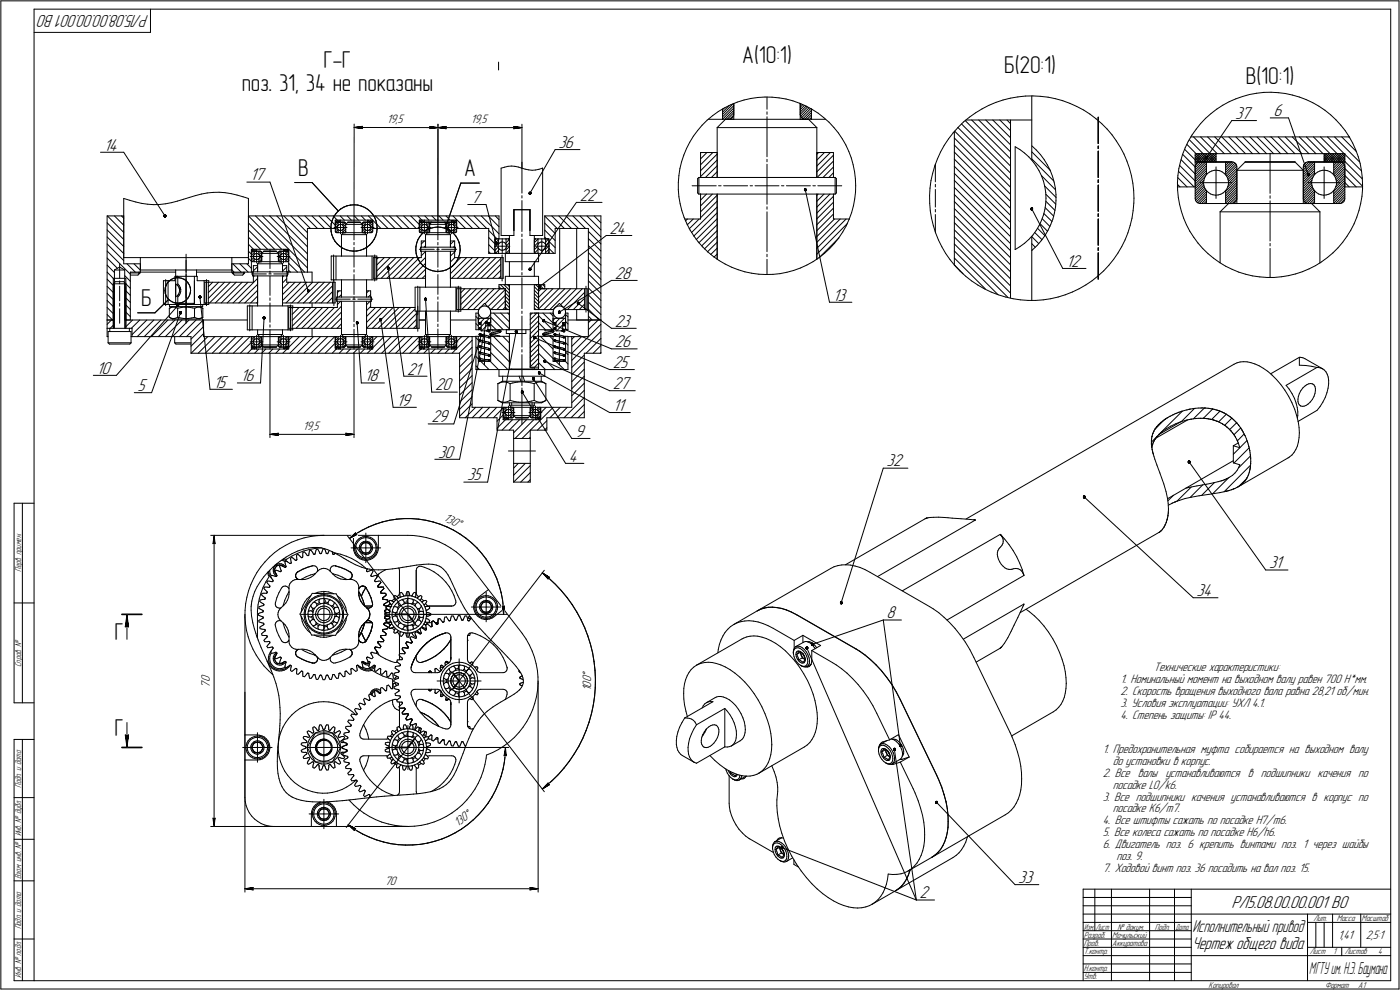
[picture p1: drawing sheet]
<svg xmlns="http://www.w3.org/2000/svg" width="842mm" height="595mm" viewBox="0 0 842 595" stroke-linecap="round" stroke-linejoin="round" font-family="sans-serif">
<defs><g id="words">
<g font-size="14.6">
<text x="195" y="41">Г-Г</text>
<text x="446" y="38">А(10:1)</text>
<text x="604" y="44">Б(20:1)</text>
<text x="749" y="50">В(10:1)</text>
<text x="145" y="55">поз. 31, 34 не показаны</text>
<text x="179" y="106">В</text>
<text x="279" y="106">А</text>
<text x="85" y="184">Б</text>
<text x="69" y="385">Г</text>
<text x="69" y="442">Г</text>
</g>
<g font-size="10.9">
<text x="89" y="9" transform="rotate(-180 89 9)">РЛ5.08.00.00.001 ВО</text>
<text x="743" y="71">37</text>
<text x="766" y="70">6</text>
<text x="336" y="89">36</text>
<text x="62" y="91">14</text>
<text x="150" y="108">17</text>
<text x="283" y="122">7</text>
<text x="349" y="121">22</text>
<text x="367" y="141">24</text>
<text x="641" y="160">12</text>
<text x="370" y="168">28</text>
<text x="501" y="181">13</text>
<text x="370" y="196">23</text>
<text x="370" y="209">26</text>
<text x="369" y="221">25</text>
<text x="58" y="225">10</text>
<text x="245" y="225">21</text>
<text x="128" y="233">15</text>
<text x="145" y="229">16</text>
<text x="219" y="229">18</text>
<text x="369" y="234">27</text>
<text x="83" y="235">5</text>
<text x="262" y="235">20</text>
<text x="238" y="244">19</text>
<text x="369" y="247">11</text>
<text x="260" y="254">29</text>
<text x="346" y="263">9</text>
<text x="264" y="275">30</text>
<text x="342" y="278">4</text>
<text x="533" y="280">32</text>
<text x="281" y="289">35</text>
<text x="763" y="342">31</text>
<text x="720" y="358">34</text>
<text x="533" y="372">8</text>
<text x="613" y="531">33</text>
<text x="553" y="540">2</text>
<text x="741" y="546">РЛ5.08.00.00.001 ВО</text>
</g>
<text font-size="10.8" x="717" y="571">Чертеж общего вида</text>
<text font-size="10.7" x="717" y="561">Исполнительный привод</text>
<text font-size="10.5" x="788" y="586">МГТУ им.Н.Э.Баумана</text>
<text font-size="8.5" x="356" y="407" transform="rotate(-90 356 407)">°</text>
<g font-size="7.8">
<text x="233" y="74">19,5</text>
<text x="283" y="74">19,5</text>
<text x="182" y="259">19,5</text>
<text x="266" y="313" transform="rotate(26 266 313)">130°</text>
<text x="694" y="404">Технические характеристики:</text>
<text x="126" y="413" transform="rotate(-90 126 413)">7</text>
<text x="126" y="410" transform="rotate(-90 126 410)">0</text>
<text x="356" y="413" transform="rotate(-90 356 413)">0</text>
<text x="356" y="410" transform="rotate(-90 356 410)">0</text>
<text x="674" y="411">1. Номинальный момент на выходном валу равен 700 Н*мм.</text>
<text x="356" y="416" transform="rotate(-90 356 416)">1</text>
<text x="674" y="418">2. Скорость вращения выходного вала равна 28,21 об/мин.</text>
<text x="674" y="425">3. Условия эксплуатации: УХЛ 4.1.</text>
<text x="674" y="432">4. Степень защиты: IP 44.</text>
<text x="663" y="453">1. Предохранительная муфта собирается на выходном валу</text>
<text x="669" y="460">до установки в корпус.</text>
<text x="663" y="467">2. Все валы устанавливаются в подшипники качения по</text>
<text x="669" y="474">посадке L0/k6.</text>
<text x="663" y="481">3. Все подшипники качения устанавливаются в корпус по</text>
<text x="669" y="488">посадке K6/m7.</text>
<text x="275" y="497" transform="rotate(-38 275 497)">130°</text>
<text x="663" y="496">4. Все штифты сажать по посадке H7/m6.</text>
<text x="663" y="503">5. Все колеса сажать по посадке H6/h6.</text>
<text x="663" y="510">6. Двигатель поз. 6 крепить винтами поз. 1 через шайбы</text>
<text x="672" y="517">поз. 9.</text>
<text x="663" y="524">7. Ходовой винт поз. 36 посадить на вал поз. 15.</text>
<text x="231" y="532">70</text>
<text x="805" y="565">1,41</text>
<text x="821" y="565">2,5:1</text>
</g>
<g font-size="5.4">
<text x="13" y="344" transform="rotate(-90 13 344)">Перв. примен.</text>
<text x="13" y="401" transform="rotate(-90 13 401)">Справ. №</text>
<text x="13" y="474" transform="rotate(-90 13 474)">Подп. и дата</text>
<text x="13" y="503" transform="rotate(-90 13 503)">Инв. № дубл.</text>
<text x="13" y="529" transform="rotate(-90 13 529)">Взам. инв. №</text>
<text x="790" y="554">Лит.</text>
<text x="804" y="554">Масса</text>
<text x="819" y="554">Масштаб</text>
<text x="13" y="559" transform="rotate(-90 13 559)">Подп. и дата</text>
<text x="652" y="564">Разраб.</text>
<text x="669" y="564">Мочульский</text>
<text x="672" y="559">№ докум.</text>
<text x="695" y="559">Подп.</text>
<text x="652" y="569">Пров.</text>
<text x="669" y="569">Аккуратова</text>
<text x="652" y="574">Т.контр.</text>
<text x="788" y="574">Лист</text>
<text x="802" y="574">1</text>
<text x="809" y="574">Листов</text>
<text x="829" y="574">4</text>
<text x="13" y="588" transform="rotate(-90 13 588)">Инв. № подл.</text>
<text x="652" y="584">Н.контр.</text>
<text x="652" y="589">Утв.</text>
<text x="727" y="594">Копировал</text>
<text x="797" y="594">Формат</text>
<text x="817" y="594">A1</text>
</g>
<g font-size="5.3">
<text x="652" y="559">Изм.</text>
<text x="659" y="559">Лист</text>
<text x="707" y="559">Дата</text>
</g>
</g></defs>
<g fill="none" stroke="#000" stroke-width=".6">
<path d="M1 1v594zM1 1h841zM20 6v584zM20 6h817zM20 19h71zM91 6v13zM837 6v584zM842 1v594zM300 37v5zM452 59h4zM456 59l4-1zM460 58h4z"/>
<path d="M461 58v8zM464 58l5 1zM469 59l4 1zM473 60l4 1zM608 59l4-1zM612 58h5zM617 58h4zM621 58v38zM621 58h5zM626 58h4zM630 58l5 1zM635 59l4 2z"/>
<path d="M743 59l4-1zM747 58l5-1zM752 57l4-1zM756 56h4zM760 56l5-1zM765 55l4 1zM769 56h4zM773 56l4 1zM777 57l5 1zM782 58l4 2zM786 60l4 2zM213 75v57z"/>
<path d="M213 77l5-1zM213 77h5zM213 77h50zM218 77h.1M218 76v1zM258 77h5zM258 76l1 1zM258 76l5 1zM259 77h-1zM263 75v58zM263 77l5-1zM263 77h5z"/>
<path d="M263 77h51zM263 75v57zM268 77h.1M268 76v1zM309 77h5zM309 76v1zM309 76l5 1zM309 77h.1M314 75v26zM420 78l-3 4zM422 75l-2 3zM425 72l4-2z"/>
<path d="M425 72l-3 3zM426 72h9zM429 70l3-3zM431 77l5-5zM431 77v30zM431 77h60zM432 67l4-2zM435 72h3zM435 65v7zM435 72l6-7zM435 70l6-7zM435 65v1z"/>
<path d="M436 65l4-2zM436 72l5-6zM436 72h5zM436 72h50zM437 72l4-4zM438 72h1zM438 63l-3 4zM439 72l2-3zM439 72l1-1zM440 63l3-2zM441 70l-1 1zM441 62l-6 7z"/>
<path d="M441 69v1zM441 62v10zM441 69h.1M441 62v7zM443 61l5-1zM448 60l4-1zM461 67v2zM461 70v24zM477 61l4 1zM481 62l4 2zM481 62v10zM481 72h5z"/>
<path d="M481 62v7zM481 69h.1M481 69l1 1zM482 70l1 1zM482 62l-1 1zM483 71v1zM483 63l-2 2zM483 71l5-5zM483 72h1zM484 63l-3 3zM484 72h4zM485 64l-4 3z"/>
<path d="M485 64l4 2zM485 72l3-3zM486 64l-5 5zM486 72l5 5zM487 65l-5 5zM487 72l1-1zM488 65l-6 6zM488 72h9zM488 65v7zM488 68l-4 4zM489 66l3 2zM491 77v30z"/>
<path d="M492 68l3 3zM495 71l4 2zM499 73l3 4zM502 77l2 3zM504 80l3 3zM573 80l-3 4zM574 79v80zM574 79l34 34zM576 77l32 31zM576 77l-3 3zM578 75l30 29zM580 73l3-3z"/>
<path d="M580 73l-4 4zM581 72l27 28zM581 72h40zM583 70l4-2zM584 72l24 24zM587 68l4-3zM589 72l19 19zM591 65l4-2zM593 72l15 15zM595 63l4-1zM597 72l11 11zM599 62l4-2z"/>
<path d="M601 72l7 7zM603 60l5-1zM606 72l2 2zM608 72v107zM639 61l5 1zM644 62l4 2zM648 64l4 2zM652 66l4 3zM656 69l3 2zM659 71l4 3zM661 70v16zM663 74l3 4z"/>
<path d="M666 78l3 3zM719 78l-2 3zM722 74l-3 4zM725 71l3-3zM725 71l-3 3zM728 68l4-2zM732 66l3-3zM735 63l4-2zM739 61l4-2zM741 72l-15 23zM741 72h15zM764 71h11z"/>
<path d="M775 71l12 34zM790 62l3 2zM793 64l4 2zM797 66l3 3zM800 69l3 3zM803 72l3 3zM806 75l3 4zM809 79l3 3zM60 92h14zM74 92l25 38zM306 100h2zM308 100h2z"/>
<path d="M310 100h2zM314 97v19zM334 90l-15 26zM334 90h15zM410 97l-1 4zM411 93l-1 4zM413 89l-2 4zM415 86l-2 3zM417 82l-2 4zM421 92h10zM421 92v15zM421 96l4-4z"/>
<path d="M422 92h-1zM429 92l-8 7zM431 92v15zM431 96l-10 10zM461 96v1zM461 99v24zM491 92h10zM491 92v15zM491 100l8-8zM491 96l5-4zM492 92l-1 1zM501 92v15z"/>
<path d="M507 83l2 4zM509 87l2 4zM511 91l1 4zM512 95l1 4zM513 99l1 4zM562 100l-1 4zM563 99v10zM564 96l-2 4zM566 91l-2 5zM568 87l-2 4zM570 84l-2 3zM574 100l34 34z"/>
<path d="M574 96l34 33zM574 91l34 34zM574 87l34 34zM574 83l34 34zM611 88l2 2zM611 88v62zM613 90l3 2zM616 92l3 2zM619 94l2 3zM621 88l2 2zM621 96l13 13zM621 91l11 11z"/>
<path d="M621 97l2 3zM623 100l2 3zM623 90l3 3zM626 93l2 3zM628 96l2 3zM630 99l2 3zM661 91v16zM661 88v1zM669 81l2 4zM671 85l3 4zM674 89l2 4zM676 93l2 4z"/>
<path d="M678 97l1 4zM710 99l9 10zM710 97l-1 4zM710 96l9 9zM711 93l-1 4zM711 93l8 7zM713 90l6 6zM713 89l-2 4zM714 87l5 5zM715 85l-2 4zM715 84l9 8zM716 82h48z"/>
<path d="M717 81l-2 4zM718 82l10 10zM719 97v15zM719 97h22zM719 92h90zM719 92v5zM719 97l4-5zM719 95l3-3zM719 94l1-2zM719 93l4 4zM719 95l3 2zM719 96l1 1z"/>
<path d="M719 100h.1M719 99v1zM719 92l5 5zM719 97l5-5zM720 98h1zM720 98l-1 1zM721 98l-2 1zM721 92l5 5zM721 98l1-1zM721 97l5-5zM722 97h4zM722 82l10 10z"/>
<path d="M722 92l5 5zM722 97l5-5zM724 92l5 5zM724 97l-5 5zM724 97l5-5zM725 92l5 5zM725 97l5-5zM726 97h11zM726 97v8zM726 82l10 10zM727 92l4 5zM728 92l3 4z"/>
<path d="M728 97l3-3zM729 92l2 2zM729 97l2-2zM731 82l10 10zM731 92v1zM731 92v5zM731 97h.1M731 92l-4 5zM735 82l10 10zM737 97h4zM737 97v8zM737 98l1-1z"/>
<path d="M739 82l10 10zM739 97l-2 2zM741 97h1zM742 97l1 1zM743 98h.1M743 98l1 1zM743 82l10 10zM744 99v1zM744 100l-6 6zM748 82l10 10zM749 97h15zM749 97h30z"/>
<path d="M752 82l10 10zM756 82l10 10zM760 82l10 10zM764 97h15zM764 82h48zM764 92v24zM765 82l10 10zM769 82l10 10zM773 82l10 10zM777 82l10 10zM779 97l5 5zM782 82l10 10z"/>
<path d="M784 99v1zM784 99l2-1zM785 98l-1 1zM785 98h.1M785 98l1-1zM786 82l10 10zM786 97h1zM787 97h4zM787 97h22zM790 82l10 10zM791 97v8zM791 97h11z"/>
<path d="M794 82l10 10zM796 92v5zM796 97l5-5zM796 95l4-3zM796 93l5 4zM796 94l3 3zM796 96l2 1zM797 97h.1M796 93h.1M797 92l5 5zM797 97l5-5zM798 92l-2 2z"/>
<path d="M798 82l10 10zM799 92l5 5zM800 92l5 5zM800 97l5-5zM801 92l5 5zM802 97l5-5zM802 97v8zM802 97h4zM803 82l15 15zM803 92l5 5zM803 97l-1 1zM803 97l5-5z"/>
<path d="M804 92l-5 5zM804 92l5 5zM804 97l-2 2zM804 97l5-4zM806 92l3 4zM806 97l1 1zM807 98h1zM807 98l-5 4zM807 82l9 9zM807 92l2 2zM808 98v1zM808 98l-6 6z"/>
<path d="M808 99l1 1zM808 92l1 1zM809 100h.1M809 97v15zM809 92v5zM809 97l10 11zM809 93l10 10zM809 97h.1M809 96l-2 1zM809 94l-3 3zM811 82l1 1zM812 82l2 4z"/>
<path d="M814 86l1 4zM815 90l2 4zM817 94l1 4zM818 98l1 4zM74 119v33zM74 119l4 1zM110 120l4-1zM114 119l4-1zM118 118l3-1zM121 117l4-1zM125 116h3zM128 116h4z"/>
<path d="M132 116h3zM135 116h4zM139 116l4 1zM143 117l3 1zM146 118l3 1zM149 109h13zM149 119v33zM162 109l23 66zM177 110h11zM188 110l15 17zM277 110l-9 27zM277 110h11z"/>
<path d="M301 101v41zM301 101l3-1zM304 100h2zM312 100l2 1zM314 101l2 1zM314 118v1zM316 102h2zM318 102h2zM320 102h2zM322 102h2zM324 102l2-1zM326 101h.1"/>
<path d="M326 101v41zM408 110v4zM408 114v4zM408 106v4zM408 118l1 5zM409 101l-1 5zM416 112h15zM420 107h.1M420 116v1zM420 107v9zM420 107h1zM420 117h1z"/>
<path d="M420 107v10zM421 117v15zM421 107h80zM421 117h80zM421 117h.1M421 103l10-10zM424 107l7-7zM425 117l-4 3zM428 107l3-4zM431 117v39zM432 112h2zM435 112h15z"/>
<path d="M451 112h2zM454 112h15zM470 112h2zM473 112h14zM484 114l15 68zM489 112h1zM491 117v39zM491 117h1zM491 103l10-10zM491 107l10-10zM492 112h14zM495 107l6-7z"/>
<path d="M501 117v15zM501 117h1zM501 107h1zM501 118l-10 10zM501 104l-2 3zM502 117l1-1zM502 107h1zM502 107v10zM503 107v9zM514 103l1 4zM514 120l-1 4zM515 107v5z"/>
<path d="M515 115l-1 5zM515 112v3zM559 118v4zM559 113v5zM560 109l-1 4zM561 104l-1 5zM563 114v10zM563 111v1zM574 117l34 34zM574 113l34 33zM574 108l34 34zM574 104l34 34z"/>
<path d="M625 103l1 3zM626 106l2 3zM626 106l9 8zM628 109v3zM628 112l7 7zM628 112l1 4zM629 116v3zM629 117l6 6zM629 119v4zM632 102l1 4zM633 106l1 4zM634 110l1 3z"/>
<path d="M635 113v4zM635 117v4zM661 111v16zM661 108v2zM679 101l2 5zM681 106v4zM681 110l1 5zM682 115v4zM682 119v3zM708 112h11zM708 111l2 1zM708 110v4z"/>
<path d="M708 114l1 5zM708 107l6 5zM708 106v4zM709 119l1 4zM709 103l9 9zM709 101l-1 5zM719 119v1zM719 100v19zM719 118l5-6zM719 116l5-5zM719 115l5-5zM719 112l6-6z"/>
<path d="M719 111l7-7zM719 109l7-7zM719 108l7-7zM719 106l7-6zM719 105l7-7zM719 104l6-7zM719 101l3-4zM722 110h9zM724 110v2zM724 109v1zM724 108l-5 5zM724 112l1 1z"/>
<path d="M724 107v2zM725 113l1 2zM725 113l-6 6zM725 106l-1 1zM726 115l1 1zM726 115v7zM726 117l-6 5zM726 104l1-1zM726 104l-1 2zM727 116l1 1zM727 103h2zM728 117h2z"/>
<path d="M729 103l1-1zM730 117h1zM730 102h2zM731 117h2zM731 110h10zM731 110v9zM731 100v10zM732 102l2 1zM733 117h1zM734 103h1zM734 117l2-1zM735 103l1 1z"/>
<path d="M736 116l1-1zM736 104l1 1zM737 115v7zM737 118l7-7zM737 116l7-6zM737 115l7-7zM737 105l7-6zM737 104l6-6zM737 102l5-4zM737 101l4-4zM737 105l1 2zM738 114l-1 1z"/>
<path d="M738 107l1 1zM738 107l6-6zM739 112l-1 2zM739 108l5-5zM739 108v2zM739 111v1zM739 110l5-5zM739 109l5-5zM739 110v1zM744 120l-1 1zM744 120l-3 2zM744 102v20z"/>
<path d="M744 102l5-5zM744 119v1zM744 100v19zM744 117l-6 5zM744 115l-7 7zM744 113l-7 6zM744 107l-5 5zM744 102h40zM764 118v1zM784 102v20zM784 100v19zM784 119v1z"/>
<path d="M784 118l5-6zM784 116l5-5zM784 115l5-5zM784 114l5-6zM784 112l6-6zM784 111l7-7zM784 109l7-6zM784 108l7-7zM784 106l7-6zM784 105l7-7zM784 104l6-7zM784 102l5-5z"/>
<path d="M784 101l3-4zM784 120v1zM787 110h9zM789 110v2zM789 109v1zM789 112l1 1zM789 107v2zM790 113l1 2zM790 113l-6 6zM790 106l-1 1zM791 115l1 1zM791 115v7z"/>
<path d="M791 115l-6 6zM791 104l1-1zM791 104l-1 2zM792 116l1 1zM792 103h2zM793 117h2zM794 103l1-1zM795 117h1zM795 102h2zM796 117h2zM796 110h10zM796 110v9z"/>
<path d="M796 100v10zM797 102l2 1zM798 117h1zM799 103h1zM799 117l2-1zM800 103l1 1zM801 116l1-1zM801 104l1 1zM802 115v7zM802 119l7-6zM802 105l7-6zM802 101l4-4z"/>
<path d="M802 105l1 2zM803 114l-1 1zM803 106l6-6zM803 107l1 1zM803 107l6-6zM803 112v2zM803 112l6-5zM804 108l5-5zM804 108v2zM804 111l-1 1zM804 110v1zM804 110l5-5z"/>
<path d="M809 112h11zM809 100v19zM809 119v1zM809 120l-3 2zM809 118l-4 4zM809 115l-7 7zM809 114l-7 7zM809 111l-7 7zM809 110l-7 7zM809 108l-7 7zM809 104l-5 5zM809 110l3 2z"/>
<path d="M809 105l7 7zM809 101l10 11zM819 102v5zM819 118l-1 4zM819 107l1 4zM820 114l-1 4zM820 111v3zM64 130v62zM64 130h10zM64 138l10 10zM64 134l10 10zM65 130l9 10z"/>
<path d="M69 130l5 5zM73 130l1 1zM74 130v25zM78 120l4 1zM82 121l3 1zM85 122l4 1zM89 123h3zM92 123h4zM96 123h4zM100 123l3-1zM103 122l4-1zM107 121l3-1z"/>
<path d="M149 130h13zM149 130v25zM149 138l12 12zM149 134l16 16zM149 130l20 20zM154 130l31 31zM158 130l27 27zM162 130l23 23zM162 130h51zM166 130l19 18zM171 130l14 14zM175 130l10 10z"/>
<path d="M179 130l8 7zM183 130l8 7zM185 137v27zM185 137h17zM188 130l7 7zM192 130l7 7zM196 130l6 5zM199 137v2zM199 139l1 2zM199 135v2zM200 133l-1 2zM200 130l3 2z"/>
<path d="M201 130l-1 3zM201 137h4zM202 139v1zM202 134v5zM202 134h.1M202 138l1-1zM202 137l1-2zM202 135l1-1zM202 134v3zM202 134h5zM202 132h22zM202 132v2z"/>
<path d="M202 133l1 1zM202 140h.1M202 140l1-2zM202 129l-1 1zM202 132v1zM202 134l1-2zM202 140h1zM202 134h1zM203 132l1 2zM203 136v1zM203 137v1zM203 136h.1"/>
<path d="M203 127l2-1zM203 127l-1 2zM203 140h3zM203 134h3zM203 134v1zM203 138v2zM203 138h1zM203 139v1zM204 135h1zM204 135l-1 1zM204 138l1 1zM204 132l1 1z"/>
<path d="M205 135h.1M205 130l2 2zM205 139l1-1zM205 132v2zM205 137h4zM205 137v4zM205 133v4zM205 132l-1 2zM205 126l2-1zM205 135h1zM206 138h.1M206 135l1 1z"/>
<path d="M206 134h1zM206 140h1zM206 134v1zM206 138v2zM206 139l2-1zM206 138l2-2zM206 134h.1M207 136v1zM207 137l-1 1zM207 136l1-1zM207 140h1zM207 137h.1"/>
<path d="M207 140h13zM207 125l2-1zM207 134h.1M207 134h1zM208 134l-2 1zM208 134h.1M208 135v5zM208 135l1-1zM208 139v1zM208 139h.1M208 139l-1 1zM208 135h10z"/>
<path d="M209 124l2-1zM209 130l2 2zM209 134h4zM209 134h8zM211 123h2zM213 134h4zM213 130h50zM213 132v12zM213 130l3 2zM213 123h2zM215 123l2 1zM217 134l1 1z"/>
<path d="M217 137h4zM217 130l3 2zM217 124l2 1zM218 140h1zM218 135v5zM218 134v5zM218 139v1zM218 139h.1M218 139l1-1zM218 136l2-1zM218 135l1-1zM218 134h.1"/>
<path d="M218 134h1zM219 134h.1M219 140l1-1zM219 134h1zM219 140h1zM219 134h5zM219 140l1 1zM219 136v1zM219 136l-1 2zM219 137l1 1zM219 125l2 1zM219 136l1-1z"/>
<path d="M219 136h.1M220 134v1zM220 138v2zM220 140h3zM220 134h3zM220 138h.1M220 135h1zM220 138l1 1zM221 135h1zM221 139l1-1zM221 132v2zM221 137h4z"/>
<path d="M221 137v4zM221 133v4zM221 133l1-1zM221 134h.1M221 126l2 1zM221 132l2 2zM222 135h.1M222 130l2 2zM222 138h.1M222 134l1-2zM222 135l1 1zM223 140h.1"/>
<path d="M223 134v1zM223 138v2zM223 134h.1M223 139l1-2zM223 136l1-2zM223 132l1 2zM223 136v1zM223 137l-1 1zM223 127l1 2zM223 137h.1M223 137l1-1zM223 134h1z"/>
<path d="M224 140h.1M224 134h.1M224 132h.1M224 137h28zM224 134v5zM224 139v1zM224 138l-1 2zM224 134v3zM224 132v2zM224 137h1zM224 132l5 5zM224 133l-1 1z"/>
<path d="M224 129l1 2zM225 131l1 2zM226 130l7 7zM226 133l1 2zM227 140l-1 2zM227 135v2zM227 138v2zM227 137v1zM230 130l8 7zM234 130l8 7zM239 130l7 7zM243 130l7 7z"/>
<path d="M247 130l5 5zM251 130l3 2zM251 137h4zM252 139v1zM252 134v5zM252 134h.1M252 134v3zM252 134h23zM252 137l2-1zM252 132h23zM252 132v2zM252 140h1z"/>
<path d="M252 132l2 2zM252 134h1zM253 140h.1M253 140h1zM253 134h1zM253 132l-1 1zM253 134l-1 1zM253 134l1-2zM253 136v1zM253 137l1 1zM254 137l-2 2zM254 136v-1z"/>
<path d="M254 136h-1zM254 132l1 2zM254 140h3zM254 134h3zM254 134v1zM254 138v2zM254 138h1zM254 138l-1 2zM254 134l-2 2zM254 135h1zM255 138v1zM255 135h1z"/>
<path d="M255 132h.1M255 139l1-1zM255 132v2zM255 137h4zM255 137v4zM255 133v4zM255 133v1zM255 139l2-1zM256 130l2 2zM256 135h1zM256 138h1zM257 135v1z"/>
<path d="M257 134h1zM257 140h1zM257 134v1zM257 138v2zM257 140l1-2zM257 138l1-1zM257 134h.1M257 136v1zM257 137v1zM257 138l2-1zM257 140h13zM257 137h.1"/>
<path d="M258 134h2zM258 134h.1M258 140h.1M258 134l-1 2zM258 135l2-1zM258 135v5zM258 139v1zM258 139h.1M258 134v5zM258 135h10zM258 135l-1 2zM259 137h2z"/>
<path d="M260 134h3zM260 130l2 2zM261 137l2-1zM263 136l2 1zM263 134h4zM263 130h37zM263 132v12zM264 130l3 2zM265 137h2zM267 134h2zM267 134l1 1zM267 137l2 1z"/>
<path d="M268 137h4zM268 130l3 2zM268 135v5zM268 140h2zM268 134v5zM268 139h.1M268 138l2-1zM268 135l2-1zM268 139l1 1zM268 139l2-1zM269 134h-1zM269 134h.1"/>
<path d="M269 140h.1M269 140h1zM269 134h1zM269 138l2 1zM270 140l1 1zM270 136v1zM270 137v1zM270 136l1-1zM270 136h.1M270 134h3zM270 140h3zM270 134v1z"/>
<path d="M270 138v2zM270 138h1zM270 139l-1 1zM270 135l-2 2zM271 135h.1M271 138l1 1zM271 139l2 1zM271 135h1zM272 139v-1zM272 132v2zM272 137h3zM272 133v4z"/>
<path d="M272 137v4zM272 134l1-2zM272 133v1zM272 135h1zM272 132l1 2zM272 138h1zM272 130l8 7zM273 135v1zM273 134l1-2zM273 134h1zM273 140h1zM273 134v1z"/>
<path d="M273 138v2zM273 139l2-2zM273 135l1-1zM273 136v1zM273 137v1zM273 137l2-1zM273 136l2-1zM273 137h.1M274 132l1 1zM274 140h.1M274 134h.1M274 134h1z"/>
<path d="M275 139l-1 1zM275 134h.1M275 134v5zM275 137h19zM275 134v3zM275 132v2zM275 136l1 1zM275 133l-1 1zM277 130l7 7zM281 130l7 7zM281 123h11zM285 130l8 7z"/>
<path d="M289 130l11 11zM292 123l6 23zM294 130l6 6zM294 137v15zM294 139l5 5zM298 130l2 2zM300 130v14zM309 126v13zM309 126h10zM309 126v16zM314 121v18zM319 126v13z"/>
<path d="M319 126v16zM328 130h33zM328 130v14zM328 138l6 7zM328 134l6 6zM328 130l7 7zM332 130l7 7zM334 137v15zM334 137h20zM336 130l8 7zM337 137v37zM340 130l8 7z"/>
<path d="M345 130l7 7zM347 122l-28 40zM347 122h15zM347 137v37zM349 130l12 12zM353 130l8 8zM354 137v55zM354 139l7 8zM357 130l4 4zM361 130v62zM409 123l1 4zM410 127l1 4z"/>
<path d="M411 131l2 4zM412 132h9zM412 133l2-1zM413 135l2 3zM413 135l4-3zM415 138l6-6zM415 138l2 4zM416 140l15-16zM421 127l10-10zM421 124l7-7zM431 121l-10 10zM461 124v2z"/>
<path d="M461 127v24zM491 139l10-10zM491 135l10-10zM491 132l10-10zM491 125l8-8zM491 121l5-4zM501 132h10zM502 132l-11 10zM507 139l-2 4zM509 136l-2 3zM510 134l-19 19zM511 132l-2 4z"/>
<path d="M512 128l-1 4zM513 124l-1 4zM559 122l1 5zM560 127v4zM560 131l1 5zM561 136l2 4zM563 129v11zM563 126v1zM574 138l34 34zM574 134l34 34zM574 130l34 33zM574 125l34 34z"/>
<path d="M574 121l34 34zM621 126l18 35zM622 140l5 4zM623 139l-2 2zM624 137l4 5zM625 136l-2 3zM626 134l4 5zM626 133l-1 3zM627 131l5 5zM628 129l-2 4zM628 128l5 5zM628 126v3z"/>
<path d="M629 125l5 5zM629 123l-1 3zM629 121l6 5zM630 139l-2 3zM632 135l-2 4zM633 132l-1 3zM634 128l-1 4zM635 124l-1 4zM635 121v3zM661 132v15zM661 129v1zM678 140l-1 4z"/>
<path d="M680 136l-2 4zM681 131l-1 5zM682 127l-1 4zM682 122v5zM710 123l1 4zM711 127l1 4zM712 131l2 4zM714 135l2 4zM716 139l2 4zM719 120l1 1zM719 120l6-6zM720 121v1z"/>
<path d="M720 121l6-6zM720 122h1zM721 122h1zM721 122l5-4zM722 122h4zM723 122l3-3zM724 122l2-1zM726 122h.1M726 122h11zM734 127v31zM734 127l5-5zM734 127h60z"/>
<path d="M737 122h4zM737 121l7-7zM739 122h5zM739 122h52zM740 122l4-4zM741 122h1zM742 122h1zM743 121v1zM764 121v24zM784 122h5zM784 120l6-6zM784 121l1 1z"/>
<path d="M785 122h1zM785 122l6-5zM786 122h1zM786 122l5-4zM787 122h4zM788 122l3-3zM789 122l5 5zM791 122h11zM791 121l-2 1zM794 127v31zM802 122h4zM803 122l6-5z"/>
<path d="M806 122h1zM807 122h1zM808 122v-1zM809 120l-1 1zM812 138l-2 4zM814 135l-2 3zM816 131l-2 4zM817 126l-1 5zM818 122l-1 4zM64 159l5 5zM64 155l7 6zM64 151l14 14z"/>
<path d="M64 147l10 10zM64 142l10 10zM72 159v8zM74 155h10zM74 152v7zM74 159h10zM76 159l5 5zM81 159l3 3zM84 155v9zM84 159v3zM84 155h55zM112 153v11z"/>
<path d="M112 157v9zM139 155h10zM139 155v9zM139 159v3zM139 159h10zM140 159l5 5zM144 159l5 5zM149 159l2 2zM149 152v7zM149 155l2 2zM149 151l2 2zM149 147l3 3z"/>
<path d="M149 143l8 7zM150 154h4zM151 151h6zM151 151v13zM151 157h.1M151 152v5zM151 156l2-1zM151 155l2-1zM151 154l2-2zM151 150h23zM151 150v1zM151 151l1-1z"/>
<path d="M151 150l1 1zM151 151v1zM151 151h1zM151 157h1zM152 157l1-1zM152 151h.1M152 157h1zM152 151h1zM152 151l-1 1zM152 151l1-1zM152 160h3zM152 160v3z"/>
<path d="M152 154v1zM152 155h1zM152 150l2 1zM153 153h.1M153 153l-1 1zM153 155l1 1zM153 157h3zM153 151v2zM153 155v2zM153 153l1-1zM154 156h.1M154 151v-1z"/>
<path d="M154 150h.1M154 152h1zM154 156h1zM154 150v1zM154 154h4zM154 154v4zM154 150v4zM155 152l1 1zM155 160v3zM155 159l1-2zM155 159v4zM155 159h15z"/>
<path d="M155 156l1-1zM156 153h.1M156 151h1zM156 157h1zM156 151v2zM156 155v2zM156 152v-1zM156 157l1-1zM156 153l1-1zM156 153v1zM156 155h.1M156 157h13z"/>
<path d="M156 154v1zM156 154l1-1zM157 151h.1M157 157h.1M157 151v1zM157 152l2-1zM157 152v5zM157 152h.1M157 152h10zM157 154l-1 2zM159 151h3zM159 151h7z"/>
<path d="M162 151h4zM162 150v11zM166 151l1 1zM167 154h4zM167 152v5zM167 157h2zM167 152h.1M167 157h1zM167 153l2-2zM168 157h.1M168 151h.1M168 151l-1 1z"/>
<path d="M168 151h1zM168 157h1zM168 151h6zM169 157l1 2zM169 154l-2 2zM169 154v1zM169 155h.1M169 153h1zM169 153v1zM169 157h3zM169 151v2zM169 155v2z"/>
<path d="M169 155l1 1zM169 157h.1M169 155l-1 2zM169 152l-2 2zM170 153v-1zM170 156h1zM170 160h2zM170 160v3zM170 159v4zM170 152h1zM171 156h.1M171 150v1z"/>
<path d="M171 154h3zM171 154v4zM171 150v4zM171 151l1-1zM171 151h.1M171 150l1 1zM171 152l1 1zM171 156l1-1zM172 153h.1M172 157h1zM172 151h1zM172 151v2z"/>
<path d="M172 155v2zM172 157l2-2zM172 152l1-1zM172 151l1-1zM172 155l2-1zM172 153v1zM172 155h.1M172 150l2 1zM172 154v1zM172 160v3zM173 157l1-1zM173 151h.1"/>
<path d="M173 157h.1M173 151l1 1zM174 151v13zM174 152v5zM174 157h-1zM174 157h.1M174 152l-2 2zM174 150v1zM174 158l5 6zM174 154l9 10zM199 154v14zM199 154h.1"/>
<path d="M199 154h6zM200 141v2zM200 143l1 2zM201 153v16zM201 145l2 2zM202 154v14zM203 147l1 1zM204 148l2 1zM205 141v13zM205 141l2-1zM205 141h15zM205 154h15z"/>
<path d="M206 149l2 1zM208 150l2 1zM210 151h3zM213 151h2zM213 149v12zM213 146v1zM215 151l2-1zM217 150h2zM219 150l2-1zM220 141v13zM220 154h7zM221 149l1-2z"/>
<path d="M224 154v14zM224 146l-2 1zM225 155v12zM225 155h8zM225 144l-1 2zM225 153v16zM226 142l-1 2zM226 155v12zM227 154v14zM227 159l4-4zM227 156l1-1zM233 155h6z"/>
<path d="M239 155h4zM242 155l-13 12zM243 155h8zM250 150v3zM250 148v2zM250 153l1 2zM251 146l-1 2zM251 155h2zM251 155l1 1zM251 144v2zM252 156l1 2zM252 150h9z"/>
<path d="M252 142l-1 2zM253 151h.1M253 149v2zM253 158l2 2zM253 149h.1M253 145h3zM253 151v4zM253 149h20zM253 151h20zM253 145v4zM253 154l3-3zM253 147l2-2z"/>
<path d="M254 141l1-2zM254 141l-2 1zM255 160l1 1zM256 141l1-1zM256 141v8zM256 145v4zM256 141h15zM256 151v16zM256 151v22zM256 148l-1 1zM263 150h1zM263 146v1z"/>
<path d="M263 149v12zM266 150h9zM271 141v8zM271 145h2zM271 145v4zM271 151v16zM271 151v22zM271 154l2-3zM271 147l2-2zM273 149v-1zM273 140l1 2zM273 151v4z"/>
<path d="M273 155h30zM273 151h.1M273 149h.1M273 145v4zM274 155l-3 2zM274 158l-2 2zM274 151h.1M274 149h.1M274 149v2zM274 142l1 2zM275 157l-1 1zM275 144l1 2z"/>
<path d="M276 155l-1 2zM276 146l1 2zM276 153v2zM277 148v2zM277 151l-1 2zM277 150v1zM284 155l-12 12zM294 152h4zM294 151l1 1zM294 147l4 4zM294 143l4 4zM298 148h4z"/>
<path d="M298 144v8zM298 144h2zM298 152h.1M298 151l2-2zM298 148l2-2zM298 146l2-2zM298 144h.1M298 152l2-2zM298 155l-12 12zM298 152h2zM300 147v1zM300 148v1z"/>
<path d="M300 144v3zM300 149v3zM300 147h.1M300 149l1 1zM300 152h4zM300 144h4zM301 150h.1M301 146h.1M301 146l-1 1zM301 155v12zM301 159l-8 8zM301 146l1-1z"/>
<path d="M301 150h1zM301 142h8zM302 153v16zM302 148h5zM302 148v4zM302 143v5zM302 145l1 1zM302 150h1zM303 155v12zM303 150h1zM303 146h1zM304 157h2z"/>
<path d="M304 152v5zM304 152h2zM304 146v1zM304 144h2zM304 144v3zM304 149v3zM304 152l2-2zM304 150l2-2zM304 144h.1M304 147l1 1zM304 149v1zM305 148l-1 1z"/>
<path d="M306 144h.1M306 152h.1M306 144l-2 2zM306 142v10zM306 157v9zM306 144v8zM306 146l-1 2zM306 157h15zM307 152h14zM314 141v1zM314 144v18zM319 142h7z"/>
<path d="M321 157v9zM321 152h3zM321 142v10zM321 157h3zM321 144h1zM321 152h1zM321 144v8zM321 150l2-2zM321 148l3-2zM321 146l3-2zM321 148h5zM321 144h.1"/>
<path d="M322 152h.1M322 152l2-2zM322 144h.1M322 144h-1zM322 144h2zM322 152h2zM323 147v1zM323 148l1 1zM323 152h.1M324 144v3zM324 149v3zM324 144h4z"/>
<path d="M324 147h-1zM324 149v1zM324 152v5zM324 152h4zM324 146h1zM324 146v1zM324 150h1zM325 150h1zM325 146l1-1zM326 148h4zM326 148v4zM326 143v5z"/>
<path d="M326 150h1zM326 145l1 1zM327 146h1zM327 150h1zM328 144h2zM328 143l1 1zM328 146v1zM328 144h1zM328 152h1zM328 147v1zM328 149v1zM328 144v3z"/>
<path d="M328 149v3zM328 152l2-2zM328 150l2-2zM328 148v1zM328 147l2-1zM329 152h1zM330 144h.1M330 144l-2 2zM330 152h4zM330 144v8zM330 152h.1M330 149l3 3z"/>
<path d="M330 145l4 4zM354 156l7 8zM354 152l7 7zM354 148l7 7zM354 143l7 8zM365 142h15zM417 142l14-14zM417 142l3 3zM419 144l12-13zM420 145l3 4zM420 146l11-11zM422 148l9-9z"/>
<path d="M423 149l3 2zM424 150l7-8zM426 151l5-5zM426 151l3 3zM427 153l4-4zM429 154l4 3zM429 155l2-2zM433 157l3 2zM436 159l4 2zM461 153v1zM461 156v9zM485 159l4-2z"/>
<path d="M489 157l4-2zM491 149l18-17zM491 146l14-14zM493 155l3-3zM493 155l12-12zM496 152l3-3zM502 146l-3 3zM505 143l-3 3zM563 140l1 4zM564 144l3 4zM567 148l2 4zM569 152l2 4z"/>
<path d="M571 156l3 4zM574 155l19 19zM574 151l26 26zM574 147l32 32zM574 142l34 34zM574 159l5 6zM574 160l3 3zM611 150l2-2zM613 148l3-2zM616 146l3-2zM621 142v39zM621 146l2 3z"/>
<path d="M621 142l4 4zM621 150l3-2zM621 150v1zM621 141l-2 3zM626 145l-2 3zM628 142l-2 3zM661 152v16zM661 149v2zM667 160l-3 3zM670 156l-3 4zM672 152l-2 4zM675 148l-3 4z"/>
<path d="M677 144l-2 4zM718 143l3 3zM721 146l2 3zM723 149l4 3zM727 152l3 3zM730 155l3 3zM733 158l4 2zM764 149v18zM764 146v2zM791 160l4-3zM795 157l3-2zM798 155l4-3z"/>
<path d="M802 152l3-3zM808 146l-3 3zM810 142l-2 4zM64 176l4 4zM64 172l4 4zM64 168l4 4zM64 164l5 4zM68 171v26zM68 171l1-2zM68 171h4zM68 172v20zM68 167v25z"/>
<path d="M68 167h8zM69 171v26zM69 170v1zM69 162v30zM69 162h6zM69 162l3-1zM69 169h3zM72 169h2zM72 171h4zM72 161l3 1zM72 172v9zM72 169v2z"/>
<path d="M74 169l2 2zM75 170v1zM75 171v26zM75 162v30zM75 166l3 3zM76 171v26zM76 172v20zM76 167v25zM76 179l2 3zM76 175l2 3zM76 171l2 2zM78 165h5z"/>
<path d="M78 164h6zM78 164v28zM83 164v1zM83 164h.1M84 164h.1M84 164l-1 1zM84 164h22zM84 162h22zM98 169v14zM98 169h2zM99 175v1zM99 173v2z"/>
<path d="M99 176l1 2zM100 168v16zM100 172l-1 1zM100 178l1 1zM100 169h1zM101 170l-1 2zM101 179l1 1zM101 169v14zM101 169h4zM102 169l1-1zM102 169l-1 1zM103 168l1-1z"/>
<path d="M104 167h2zM105 166v3zM105 166h2zM106 166h1zM106 162v4zM106 162h12zM106 178h1zM106 171h.1M106 171v7zM106 166v17zM106 167h2zM106 171l1 1z"/>
<path d="M107 166h10zM107 177v6zM107 171l1 1zM107 166v6zM107 172l1 1zM107 177h1zM107 177v1zM108 178h-1zM108 173l1 1zM108 167h1zM108 172v1zM108 173v1z"/>
<path d="M108 176l-1 1zM108 174v2zM108 177v1zM109 174v1zM109 175l-1 2zM109 167l2 1zM111 168l1 1zM112 167v18zM112 165v2zM112 168v11zM112 167v2zM112 171v9z"/>
<path d="M112 169l1 1zM113 170l1 1zM113 179l-1 1zM114 171v2zM114 178l-1 1zM114 173l1 2zM114 176v2zM115 175l-1 1zM117 169v14zM117 166v17zM117 166h1zM118 164h21z"/>
<path d="M118 162h21zM118 162v4zM118 166h1zM119 169h4zM119 166v3zM120 178l6 56zM123 169v14zM123 169h1zM123 170h29zM123 170v12zM124 169h2zM124 168v16z"/>
<path d="M125 170v12zM125 179l10-9zM125 176l6-6zM125 172l3-2zM126 169v1zM139 164h12zM139 162l2 2zM140 164h.1M140 164l1 1zM140 164h7zM140 164v1zM141 165h5z"/>
<path d="M146 164h.1M146 164v1zM147 164h.1M147 164l-1 1zM151 164h1zM151 165h9zM152 166h.1M152 164v2zM152 163h.1M152 163v3zM152 166v4zM152 163h20z"/>
<path d="M152 166h20zM152 166h1zM152 163l3-3zM155 166v18zM155 166v16zM162 165h1zM162 163v1zM162 166v12zM162 179v2zM165 165h9zM170 166v18zM170 166v16z"/>
<path d="M170 177l7-7zM170 174l4-4zM170 170l2-2zM170 167l1-1zM170 163l2-2zM172 170h3zM172 166v4zM172 166h.1M172 163h.1M173 166h.1M173 163h.1M173 163v3z"/>
<path d="M173 164h1zM173 164v2zM174 164h11zM174 163l1 1zM175 170h8zM183 170h4zM185 164h3zM187 170h5zM188 164v6zM192 170h8zM199 168h.1M199 168h6z"/>
<path d="M200 170v12zM200 170h2zM201 168v16zM202 170v12zM202 180h9zM203 179v2zM203 179h.1M203 175h2zM203 179h20zM203 175v4zM203 176l1-1zM204 179l1-2z"/>
<path d="M205 175v4zM205 168v11zM205 168h15zM212 180h2zM213 178v2zM213 165v12zM213 162v2zM215 180h9zM220 168h7zM220 175v4zM220 175h3zM220 168v11z"/>
<path d="M220 176l2-1zM221 179l2-2zM223 179h.1M223 175v4zM223 179v2zM225 167h8zM227 166l11-11zM227 163l8-8zM233 167l12-12zM233 167h6zM233 161l10 65zM236 167l13-12z"/>
<path d="M239 167h4zM240 167l12-12zM243 167h8zM243 167l13-12zM247 167l9-9zM250 173v14zM250 173h3zM250 167l6-5zM251 167h5zM251 172v17zM253 173v14zM253 173h3z"/>
<path d="M256 173h15zM256 165l-2 2zM256 180l4 56zM256 161l2 1zM258 162l2 1zM260 163h2zM262 163h2zM263 162v2zM263 165v12zM263 178v2zM264 163h2zM266 163l2-1z"/>
<path d="M268 162l2-1zM270 161l2-1zM271 173h6zM271 167h32zM271 165l10-10zM271 161l6-6zM274 173v14zM275 174h21zM275 174v12zM275 167l13-12zM276 172v16zM277 174v12z"/>
<path d="M277 173v14zM277 179l6-5zM279 167l12-12zM280 174l-3 2zM282 167l13-12zM287 174l-10 9zM289 167l12-11zM290 174l-12 12zM296 174h2zM296 167l5-4zM297 174l-12 12zM298 174h2z"/>
<path d="M300 171h6zM300 174h4zM300 171v3zM300 172l1 2zM301 174l-9 9zM301 171l3 3zM301 166l-1 1zM303 171l3 3zM304 166v5zM304 171h2zM304 166h2zM304 174v12z"/>
<path d="M304 178l2 3zM304 176l2 3zM304 174l2 3zM305 171l1 1zM306 171v27zM306 171v15zM306 166h15zM306 171h15zM314 164v1zM314 167v19zM321 171h3zM321 166h3z"/>
<path d="M321 171h7zM321 171v15zM321 179l3 2zM321 177l3 2zM321 174l3 3zM321 172l3 3zM322 171l3 3zM324 166v5zM324 174v12zM324 174h4zM324 175l2-1zM324 171l3 3z"/>
<path d="M325 172l40-30zM326 171l2 1zM328 171v3zM328 174h2zM329 174l-5 5zM330 174h1zM331 174h22zM336 174l-12 12zM347 174l-10 9zM350 174l-11 11zM352 174v12zM352 172v16z"/>
<path d="M353 174v12zM354 177l7 8zM354 173l7 8zM354 169l7 7zM354 165l7 7zM354 160l7 8zM368 169h15zM440 161l4 1zM444 162l4 1zM448 163l4 1zM452 164l4 1zM456 165h5z"/>
<path d="M461 165h4zM465 165h4zM469 165l4-1zM473 164l4-1zM477 163l4-2zM481 161l4-2zM577 163l4 3zM581 166l3 3zM584 169l4 2zM588 171l4 3zM592 174l4 2zM596 176l4 1z"/>
<path d="M600 177l5 2zM605 179l4 1zM609 180h5zM632 180l4-1zM636 179l5-2zM639 161h14zM641 177l4-1zM645 176l4-2zM649 174l4-3zM653 171l4-2zM657 169l3-3zM660 166l4-3z"/>
<path d="M737 160l4 2zM741 162l4 2zM745 164l4 1zM749 165l4 1zM753 166h5zM758 166l4 1zM762 167h4zM766 167l5-1zM771 166h4zM775 166l4-1zM779 165l4-2zM783 163l4-1z"/>
<path d="M787 162l4-2zM64 192h4zM64 197h2zM64 192v5zM64 197v5zM64 195l3-3zM64 189l4 3zM64 185l4 4zM64 181l4 3zM65 199h14zM65 199v7zM66 197h12z"/>
<path d="M66 197v2zM66 197l2-2zM68 192v5zM72 186v8zM72 182v2zM76 192v5zM76 192h28zM76 192h2zM76 196l4-4zM76 192h.1M76 188l2 2zM76 183l2 3z"/>
<path d="M78 197h1zM78 197v2zM79 199v7zM79 197l5-5zM79 197v5zM83 188h10zM93 188l8-8zM98 183h2zM100 183h1zM101 183h1zM102 185v6zM102 185l2-1z"/>
<path d="M102 185h.1M102 191h1zM102 191l2 1zM102 180l1 1zM102 184h11zM102 183h11zM102 183v1zM102 185h1zM103 191l1 1zM103 181l2 1zM103 185h1zM104 192h18z"/>
<path d="M104 192h16zM104 192l1-1zM104 185h1zM105 182h1zM105 191h2zM105 185h2zM106 182h2zM107 191h.1M107 185v6zM107 185h2zM107 191h1zM107 182h10z"/>
<path d="M107 184l-37 42zM108 182v1zM108 182h1zM108 191h2zM109 188l-18 48zM109 185h2zM109 182l2-1zM110 191l3 1zM111 181l1-1zM111 185h2zM112 180v2zM112 184v10z"/>
<path d="M112 181v2zM112 185v9zM113 192l2-1zM113 184h9zM113 183h9zM113 185h3zM115 191h2zM116 185h1zM116 182v1zM117 185v6zM117 185h.1M117 191h1z"/>
<path d="M117 185h1zM118 191l1 1zM118 185h2zM119 192l2-1zM120 185h1zM120 184l2 1zM120 192l2-1zM121 191h1zM121 185h1zM122 191h.1M122 183v1zM122 183h1z"/>
<path d="M122 185v6zM122 192v10zM122 192h27zM123 183h1zM123 182h32zM124 182v1zM124 183h2zM126 182v1zM126 182l13-12zM130 182l12-12zM133 182l13-12zM137 182l12-12z"/>
<path d="M140 182l15-15zM144 182l11-11zM147 182l8-8zM149 198h2zM149 184v14zM149 184h2zM150 183v16zM151 184h1zM151 198h1zM151 182l4-4zM152 184h3zM152 198h18z"/>
<path d="M152 184v14zM154 182h1zM155 184h18zM155 198v3zM159 191l-2 39zM162 182v12zM162 195v2zM162 198v12zM170 182h5zM170 198h3zM170 198v3zM170 181l11-11z"/>
<path d="M172 182l12-12zM173 184v14zM173 184h1zM173 198h1zM174 197h9zM174 185h9zM174 185v12zM174 198h2zM174 184h2zM175 183v16zM175 182h8zM176 182l12-12z"/>
<path d="M176 185v12zM176 196l11-11zM176 193l7-8zM176 189l4-4zM176 185h.1M176 184v1zM176 197v1zM179 182l13-12zM182 197l12-12zM183 182h4zM183 182l12-12zM183 197h2z"/>
<path d="M183 185h2zM185 197h4zM185 185h4zM185 197l13-12zM186 182l13-12zM187 182h5zM188 197v5zM188 182v3zM189 185h10zM189 197h10zM189 197l12-12zM190 182l10-10z"/>
<path d="M190 185l-12 12zM192 182h8zM193 182l7-7zM196 197l9-9zM197 182l3-3zM199 197l6-6zM199 185h1zM199 197h1zM200 182h2zM200 185h3zM200 197h5zM203 181h.1"/>
<path d="M203 181v4zM203 181h20zM203 183l2-2zM205 181v20zM205 181v16zM205 195l-2 2zM205 184l-13 13zM213 198v12zM213 195v1zM213 182v11zM215 194l2 36zM220 197h5z"/>
<path d="M220 181v20zM220 181v16zM220 194l9-9zM220 190l6-5zM220 183l3-2zM223 181v4zM223 185h2zM223 181h.1M223 184l-3 3zM225 197h1zM225 185h1zM226 197h10z"/>
<path d="M226 185h10zM227 197l13-12zM229 192l7 53zM231 197l13-12zM233 185l-13 12zM236 185h4zM236 197h4zM236 185l-12 12zM240 185h3zM240 197h3zM242 197l8-8zM243 185h7z"/>
<path d="M243 197h7zM247 185l-12 12zM250 185h.1M250 197h.1M250 187h6zM250 186l-12 11zM250 197h2zM250 187v10zM250 196l-1 1zM250 192l-5 5zM251 184v15zM252 192h4z"/>
<path d="M252 187v10zM256 187v14zM256 187h15zM263 181v12zM263 195v1zM263 198v12zM271 192h15zM271 187h6zM271 187v14zM275 186h13zM281 186l13-12zM286 188h2z"/>
<path d="M286 188v10zM286 198h2zM286 194l2 2zM286 190l2 2zM288 188v10zM288 198h1zM288 187v1zM288 188v1zM288 186h.1M288 191v3zM288 191h7zM288 194h1z"/>
<path d="M288 186v1zM288 189l1 1zM288 194h.1M288 198h.1M288 197v1zM288 197h.1M288 195h.1M289 194h.1M289 198h.1M288 195l1-1zM289 195h.1M289 197h.1"/>
<path d="M289 185l1-1zM289 185l-1 1zM289 191l-1 1zM289 190l1 1zM289 197h-1zM289 197v1zM289 194v5zM289 199h4zM289 196l5-5zM290 184h1zM290 191h1zM290 199l3-4z"/>
<path d="M291 184h1zM291 191h1zM291 182l-3 4zM291 182l4 4zM291 191l-2 3zM292 184h1zM292 191h1zM292 199h1zM292 199l1-1zM292 194l-16 82zM293 184l1 1zM293 191l1-1z"/>
<path d="M293 199h1zM293 198h2zM293 195h1zM294 196h.1M293 198h1zM293 194h.1M293 194v5zM293 194h2zM293 184l11-10zM294 199h.1M294 194h.1M294 195h.1"/>
<path d="M294 194h1zM294 185l1 1zM294 199h1zM294 198h.1M295 195h.1M295 199h.1M294 200h.1M295 194h.1M295 186v1zM295 190h-1zM295 196h.1M295 195l-1 1z"/>
<path d="M295 186h.1M295 187v1zM295 189v1zM295 188v10zM295 188h11zM295 198h11zM295 188v1zM295 186h1zM295 191v3zM295 193v1zM295 195l3 3zM295 191l8 7z"/>
<path d="M295 186l9-9zM296 198h.1M296 199h4zM296 198v1zM296 186h2zM297 200h1zM297 188l9 10zM298 186h2zM298 200l1-1zM299 199h.1M299 186l5-5zM300 199h.1"/>
<path d="M300 198h.1M300 198v1zM300 186h4zM300 200h1zM301 199h.1M301 200h.1M301 188l5 5zM302 186l2-1zM304 186h2zM304 185l1 1zM304 182l2 3zM304 180l2 3z"/>
<path d="M305 198v2zM305 198h14zM305 188l1 1zM306 188v10zM310 199l-17 91zM314 187v1zM314 190v19zM316 198v2zM319 188h5zM319 199v22zM319 188v11zM319 198l5-5z"/>
<path d="M319 195l5-5zM319 192l4-4zM319 189l1-1zM321 186h3zM321 188h12zM321 185l1 1zM321 183l3 3zM321 181l3 2zM324 198h9zM324 186h4zM324 188v11zM324 199v22z"/>
<path d="M324 188v10zM324 182l9-8zM324 194l4 4zM324 190l8 8zM327 188l6 6zM327 193l41 17zM327 186l13-12zM328 186h2zM328 198h.1M328 199h4zM328 198v1zM329 200h1z"/>
<path d="M330 186h1zM330 200l1-1zM331 199h.1M331 186l12-12zM331 188l2 2zM332 199h.1M331 186h2zM332 198h.1M332 198v1zM332 200h1zM333 199h.1M333 200h.1"/>
<path d="M333 188v10zM333 198h1zM333 188h.1M333 191v3zM333 191h7zM333 194h1zM333 186l3-4zM333 186h.1M333 187v1zM333 188v1zM333 186v1zM333 189l1 1z"/>
<path d="M333 198h.1M333 194h.1M333 197v1zM333 197h.1M333 195h.1M334 198h.1M334 194h.1M333 198l1-1zM334 195h.1M334 197h.1M334 185l1-1zM334 185l-1 1z"/>
<path d="M334 190l1 1zM334 191l-1 2zM334 194l-1 1zM334 194l3-3zM334 199h4zM334 194v5zM335 184h1zM335 191h1zM335 199l3-4zM336 184h1zM336 191h1zM336 182l4 4z"/>
<path d="M336 188l32-19zM337 184h1zM337 191h1zM337 199h1zM338 184l1 1zM338 191l1-1zM338 199h.1M338 195h1zM339 196h.1M338 198h1zM338 194h.1M338 198h2z"/>
<path d="M338 194h2zM338 194v5zM338 198v1zM339 199h.1M339 194h.1M339 195h.1M339 194h1zM339 185l1 1zM339 196v-1zM339 198h.1M339 200l1-1zM340 199h.1"/>
<path d="M339 200h.1M340 195h.1M340 194h.1M339 196l1-1zM340 186v1zM340 191l-6 6zM340 190h-1zM340 196h.1M340 186h.1M340 187v1zM340 189v1zM340 188h.1"/>
<path d="M340 188v10zM340 188h2zM340 198h2zM340 191v3zM340 186h13zM340 188v1zM340 198h1zM340 193l2 2zM340 189l2 1zM341 186l11-10zM342 192h12zM342 188v10z"/>
<path d="M345 186l7-7zM347 192h7zM347 186v6zM348 182l20 15zM352 183l-4 3zM354 192v10zM354 192h7zM354 198l6-6zM354 194l2-2zM354 190l2 2zM354 186l6 6zM354 182l7 7z"/>
<path d="M361 192v20zM368 197h15zM499 182h13zM614 180l4 1zM618 181h5zM623 181l4-1zM627 180h5zM64 202h1zM65 206l1 1zM65 206h14zM66 207h12zM79 202h.1"/>
<path d="M79 206l-1 1zM79 202h36zM79 201l9-9zM83 202l10-10zM87 202l10-10zM91 202l10-10zM95 202l10-10zM99 202l10-10zM104 202l10-10zM105 202v4zM105 206l1 1zM105 206h10z"/>
<path d="M106 207h9zM108 202l10-10zM112 202l10-10zM115 202v10zM115 212h47zM115 208l7-7zM115 204l7-8zM115 212l10-10zM119 212l10-10zM122 202h29zM123 212l10-10zM128 212l10-10z"/>
<path d="M132 212l10-10zM136 212l10-10zM140 212l10-10zM145 212l6-6zM150 205h4zM151 202v7zM151 202h1zM151 203v5zM151 203h.1M151 208h.1M151 207l1-1zM151 206l2-2z"/>
<path d="M151 204l2-1zM151 203l1-1zM151 209h6zM151 209v1zM151 210h23zM151 209l1 1zM151 208l1 1zM151 208l2-1zM151 210l-2 2zM151 210l2-1zM152 209h.1M152 209l1 1z"/>
<path d="M152 202h1zM152 209h1zM152 205v1zM152 206l1 1zM153 209h.1M153 204h.1M153 204l-1 1zM153 207h1zM153 210l1-1zM153 202h3zM153 202v2zM153 207v2z"/>
<path d="M153 209l1 1zM153 204h1zM154 207h.1M154 204h1zM154 210h.1M154 207h1zM154 209v1zM154 205h4zM154 202v3zM154 205v4zM155 204h1zM155 201l1 1z"/>
<path d="M155 201h15zM155 207h1zM156 204v1zM156 210l-3 2zM156 209h1zM156 202h1zM156 202v2zM156 207v2zM156 208l1-1zM156 207l1-2zM156 204l1-1zM156 203v-1z"/>
<path d="M156 205h.1M156 206v1zM156 205l1-1zM156 202h13zM156 205v1zM157 209v-1zM157 202h.1M157 202v1zM157 203h.1M157 208h.1M157 203v5zM157 202v5z"/>
<path d="M157 207l2 2zM157 207h10zM159 209h3zM159 209h7zM160 210l-3 2zM162 212h51zM162 209h4zM162 212v51zM164 210l-2 2zM167 205h4zM167 208h1zM167 208h.1"/>
<path d="M167 203v5zM167 202v5zM167 202h2zM167 207l-1 2zM167 205l2-2zM168 203h-1zM168 203v-1zM168 208v1zM168 202h.1M168 209h6zM168 209h1zM168 202h1z"/>
<path d="M168 210l-2 2zM169 205v1zM169 205l-2 2zM169 205h.1M169 206v1zM169 202l-2 2zM169 206l-2 2zM169 202h3zM169 207v2zM169 202v2zM169 208l-1 1zM169 204h1z"/>
<path d="M169 204v1zM169 207h1zM170 204h1zM170 201l-1 1zM170 207h1zM170 212l3-2zM171 209v1zM171 205h3zM171 205v4zM171 202v3zM171 209h.1M171 204h.1"/>
<path d="M171 207h1zM171 210l1-1zM171 204h1zM172 207h.1M172 209l1 1zM172 209h1zM172 202h1zM172 207v2zM172 202v2zM172 208l2-2zM172 203l1-1zM172 204v1z"/>
<path d="M172 205l2-2zM172 206v1zM172 205v1zM173 210l1-1zM173 202h1zM173 202v1zM173 209h.1M173 209v-1zM173 209h1zM173 203h1zM174 202v7zM174 202h28z"/>
<path d="M174 203h.1M174 203v5zM174 208h-1zM174 207l-2 2zM174 204l-2 2zM174 209v1zM174 209l6-7zM174 204l2-2zM174 212l10-10zM183 212l10-10zM187 212l10-10zM189 202l-10 10z"/>
<path d="M191 212l10-10zM196 212l6-6zM201 205h4zM202 202v7zM202 202h.1M202 203v5zM202 208h.1M202 208l1-2zM202 206l1-1zM202 205l1-2zM202 209h5zM202 209v1z"/>
<path d="M202 210h22zM202 209h.1M202 209l1 1zM202 203h.1M202 203v-1zM202 208v1zM202 209l1-2zM202 210l-2 2zM202 210l2-1zM202 209h1zM202 202h1zM203 202l-1 1z"/>
<path d="M203 209l1 1zM203 205v1zM203 206v1zM203 204v1zM203 202h3zM203 202v2zM203 207v2zM203 207h1zM204 210l1-1zM204 204h1zM204 204h-1zM204 207h1z"/>
<path d="M204 209h1zM205 204h.1M205 207h1zM205 209v1zM205 205h4zM205 205v4zM205 202v3zM205 204h1zM205 201l2 1zM205 201h15zM206 207h.1M206 204l1 1z"/>
<path d="M206 209h1zM206 202h1zM206 202v2zM206 207v2zM206 207l2-1zM206 203l1-1zM206 204l2-1zM207 205h.1M207 210l-3 2zM207 206l-1 1zM207 202h1zM207 202h12z"/>
<path d="M207 205v1zM207 205l1-1zM207 209h.1M207 202l1 1zM207 209l1-1zM208 203h.1M208 207l1 2zM208 202v5zM208 203v5zM208 208h.1M208 207h10zM208 207l-2 2z"/>
<path d="M208 212l3-2zM209 209h4zM209 209h8zM213 212l2-2zM213 212h50zM213 209h4zM213 212v51zM217 212l2-2zM217 205h4zM218 202h1zM218 207l-1 2zM218 202v5z"/>
<path d="M218 203h.1M218 208h.1M218 203v5zM218 207l1-1zM218 205l2-1zM218 204l2-2zM218 208l2-1zM218 208l1 1zM218 203l1-1zM219 209h.1M219 209h5zM219 209h1z"/>
<path d="M219 202h1zM219 205v1zM219 205h.1M219 206l1 1zM220 202h3zM220 207v2zM220 202v2zM220 208l-1 1zM220 204h.1M220 204l-1 1zM220 207h.1M220 204h1z"/>
<path d="M220 201l-1 1zM220 207h1zM221 212l3-2zM221 209v1zM221 205h4zM221 205v4zM221 202v3zM221 209h1zM221 204h1zM221 209l1 1zM221 207h1zM222 204h1z"/>
<path d="M222 210l1-1zM223 202h.1M223 209h.1M223 207v2zM223 202v2zM223 204v1zM223 208l1-2zM223 204l1-2zM223 207h-1zM223 209l1 1zM223 205v1zM223 205l1-1z"/>
<path d="M223 206v1zM223 209l1-1zM223 202h1zM224 202h.1M224 210v-1zM224 202v1zM224 209h.1M224 203h.1M224 202v7zM224 202h28zM224 208h.1M224 205l-1 2z"/>
<path d="M224 209v1zM224 209l7-7zM224 205l3-3zM225 212l10-10zM234 212l10-10zM238 212l10-10zM240 202l-10 10zM242 212l10-10zM246 212l6-5zM251 212l2-2zM251 205h4zM252 202v7z"/>
<path d="M252 202h1zM252 203v5zM252 208h.1M252 208l2-1zM252 207l1-2zM252 204l2-2zM252 209h6zM252 209v1zM252 210h23zM252 209h1zM252 209l1 1zM252 203h.1"/>
<path d="M252 203l1-1zM252 208l1 1zM253 202h.1M253 209h1zM253 202h1zM253 210l1-1zM253 205l1 1zM253 205h.1M254 206v1zM254 209l1 1zM254 202h3zM254 207v2z"/>
<path d="M254 202v2zM254 208l-1 1zM254 204l-2 1zM254 204h1zM254 204l-1 1zM254 207h1zM255 204h.1M255 210v-1zM255 207h1zM255 212l2-2zM255 209h.1M255 209v1z"/>
<path d="M255 205h4zM255 202v3zM255 205v4zM255 204h1zM256 207h.1M256 201l1 1zM256 201h15zM256 204h1zM256 207h1zM257 209h1zM257 202h1zM257 207v2z"/>
<path d="M257 202v2zM257 208l1-2zM257 203l1-1zM257 204v1zM257 205l1-2zM257 206v1zM257 205v1zM257 206l1-1zM257 202h13zM258 209h.1M258 202v1zM258 209v-1z"/>
<path d="M258 203h.1M258 202v5zM258 207l2 2zM258 203v5zM258 208h.1M258 207h10zM258 207l-1 2zM259 212l3-2zM260 209h3zM260 209h7zM263 212h13zM263 209h4z"/>
<path d="M263 212l3-2zM268 205h4zM268 207l-1 2zM268 202v5zM268 202h2zM268 208h1zM268 203v5zM268 207l2-1zM268 204l2-1zM268 203l1-1zM268 203h.1M269 208v1z"/>
<path d="M269 203v-1zM269 203h-1zM269 208l1-1zM269 209h.1M269 209h6zM269 209h1zM269 202h1zM270 205v1zM270 205h.1M270 206v1zM270 202h3zM270 207v2z"/>
<path d="M270 202v2zM270 209h.1M270 204l-2 2zM270 204h1zM270 204v1zM270 210l-2 2zM270 207h1zM271 204h1zM271 201l-1 1zM271 207h1zM272 209v1zM272 205h3z"/>
<path d="M272 205v4zM272 202v3zM272 210h.1M272 204h.1M272 210l1-1zM272 207h1zM272 209l1 1zM272 204h1zM273 207h.1M273 202h1zM273 209h1zM273 207v2z"/>
<path d="M273 202v2zM273 204v1zM273 208l2-1zM273 207l2-2zM273 204l2-1zM273 203v-1zM273 210l1-1zM273 206v1zM273 205v1zM273 205l2-1zM273 209l2 1zM274 202h1z"/>
<path d="M274 209v-1zM274 202h.1M274 202v1zM274 210l-2 2zM274 210h.1M274 203h1zM275 202h9zM275 202v7zM275 208h-1zM275 208h.1M275 203v5zM275 209v1z"/>
<path d="M275 210l7-8zM275 205l3-3zM276 212l8-7zM276 212v39zM276 216l8-7zM284 202v43zM284 202h2zM286 202v20zM286 202h2zM286 220l2 2zM286 214l2 2zM286 209l2 1z"/>
<path d="M286 203l2 1zM288 202v15zM288 217h7zM288 202h3zM288 205h.1M288 217h1zM288 216h.1M288 201h.1M288 209h.1M288 212h.1M288 212l1 1zM288 201l1 1z"/>
<path d="M288 205h1zM288 209h1zM288 216l1-1zM288 205l1-1zM288 204h.1M289 205h.1M288 215h.1M289 216h.1M289 201h.1M288 208h.1M289 209h.1M289 212h.1"/>
<path d="M288 217h.1M288 216h1zM288 209l1-1zM289 213h.1M289 202h.1M289 204h.1M289 215h.1M289 200h.1M289 208h.1M289 211h.1M289 217h.1M289 200l-1 1z"/>
<path d="M289 212h-1zM289 216l1 1zM289 215v1zM289 204l-1 1zM289 217l5 5zM289 213h1zM289 202h1zM289 205l1 1zM289 209h1zM289 217h1zM289 216h1zM289 202l-16 53z"/>
<path d="M290 208h.1M290 212h.1M290 205h.1M290 201h.1M290 217h1zM290 208l1 1zM290 212h1zM290 205h1zM290 201h1zM290 216h1zM290 213h2zM290 202h2z"/>
<path d="M290 206h2zM290 209l2 1zM291 209h1zM291 212l1 1zM291 205h1zM291 201l1 1zM291 216h.1M291 217h1zM291 217h.1M292 216h.1M291 216v1zM291 200v19z"/>
<path d="M292 216h1zM292 213l1 1zM292 202l1 1zM292 206h1zM292 210h1zM292 217h1zM292 209h2zM292 213h2zM292 205l2 1zM292 202h2zM293 214h.1M293 203h.1"/>
<path d="M293 206v1zM293 210h.1M293 216h1zM293 217h1zM294 214h.1M294 203h.1M294 207h.1M294 210h.1M294 209h.1M294 213h.1M294 206h.1M294 202h.1"/>
<path d="M294 217h.1M294 216h.1M294 217v-1zM294 214v-1zM294 207v-1zM294 203l1-1zM294 217l1-1zM295 216h.1M295 206h.1M295 210h.1M294 211h.1M295 202h.1"/>
<path d="M295 213h.1M294 202h1zM294 207h1zM295 217h.1M295 203h.1M295 214h.1M295 207h.1M295 214h-1zM295 210l-1 1zM295 201h.1M295 217l5 5zM295 200h.1"/>
<path d="M295 202h11zM295 202v15zM295 212l10 10zM295 206l11 12zM296 200h.1M296 202h.1M296 201h.1M296 200h1zM296 202h1zM296 201h1zM297 202h.1M297 202l9 10z"/>
<path d="M297 201h1zM298 201h.1M298 201l1-1zM298 202h.1M298 202h1zM299 200h1zM299 202h1zM301 202h.1M302 202l4 4zM305 200h11zM306 200v22zM306 202v20z"/>
<path d="M314 210v2zM314 213v19zM319 201v20zM319 218l5-5zM319 215l5-5zM319 212l5-5zM319 209l5-5zM319 206l5-5zM319 204l5-5zM319 201l5-5zM321 203l46 19zM324 202h9z"/>
<path d="M324 202v20zM324 218l4 4zM324 212l10 10zM324 207l9 8zM324 218l-2 3zM325 202l8 8zM327 201h.1M327 200h.1M327 202h.1M327 200h2zM328 202h.1M328 201h.1"/>
<path d="M328 217l39 18zM328 202h1zM328 201h1zM329 202h.1M329 201h.1M329 201h1zM330 201l1-1zM330 201l1 1zM331 202l2 2zM331 202h1zM331 200h1zM332 202h1z"/>
<path d="M333 202v15zM333 217h7zM333 202h3zM333 209h.1M333 205h.1M333 217h1zM333 216h.1M333 201h.1M333 212h.1M333 212l1-1zM333 208h1zM333 205h1z"/>
<path d="M333 201l1 1zM333 212l1 1zM333 209h1zM333 215h.1M333 201h1zM333 217h.1M333 208h.1M334 209h.1M333 204h.1M334 205h.1M334 216h.1M334 201h.1"/>
<path d="M334 212h.1M333 216l1-1zM333 216h1zM333 212h1zM334 217h.1M334 209v-1zM334 202h.1M334 213h.1M334 208h.1M334 204h.1M334 215h.1M334 200h.1"/>
<path d="M334 211h.1M334 204l-1 1zM334 216l1 1zM334 215l1 1zM334 205l2 1zM334 202h2zM334 213h2zM334 209h2zM334 217h1zM334 217l5 5zM335 205h.1M335 212h.1"/>
<path d="M335 216h.1M335 208h.1M335 201h.1M335 217h1zM335 205h1zM335 212h1zM335 216h1zM335 208l1 1zM335 201h1zM336 206h1zM336 202h1zM336 213h1z"/>
<path d="M336 209l1 1zM336 205h1zM336 212l1 1zM336 209h1zM336 201l1 1zM336 216h.1M336 217h.1M337 216h.1M336 217h1zM336 216v1zM336 200v19zM337 216h1z"/>
<path d="M337 206h1zM337 202l1 1zM337 213l1 1zM337 210h1zM337 217h1zM337 205l2 1zM337 213h2zM337 209h2zM337 202h2zM338 206v1zM338 203h.1M338 214h.1"/>
<path d="M338 210h.1M338 216h1zM338 217h1zM339 207h.1M339 203h.1M339 214h.1M339 210h.1M339 206h.1M339 213h.1M339 209h.1M339 202h.1M339 216h.1"/>
<path d="M339 217h.1M339 217v-1zM339 210h1zM339 207l1-1zM339 203h1zM339 217h1zM339 202v1zM340 216h.1M340 213h.1M340 202h.1M340 210h.1M339 211h.1"/>
<path d="M340 206h.1M339 202h1zM339 214h1zM339 213v1zM340 217h.1M340 214h.1M340 203h.1M340 207h.1M340 217l2 2zM340 202v15zM340 202h2zM340 212l2 1z"/>
<path d="M340 206l2 1zM342 202h2zM342 202v20zM344 202v43zM344 202h10zM344 217l17-18zM344 212l17-17zM344 208l6-6zM344 204l2-2zM351 212v39zM351 212h10zM353 212l8-9z"/>
<path d="M357 212l4-4zM361 212h.1M368 210h15zM742 219l2-1zM744 218h2zM746 218l2-1zM748 217l2 1zM750 218h2zM752 218l3 1zM755 219l2 1zM757 220l3 1zM782 215v5z"/>
<path d="M782 220h3zM782 215h.1M782 215h2zM784 215l1 1zM785 216l11 6zM785 220h4zM56 226h14zM81 236h10zM126 234h14zM143 230h14zM217 230h14zM243 226h14z"/>
<path d="M260 236h15zM276 237l8-7zM276 233l8-7zM276 229l8-7zM276 225l8-8zM276 221l8-8zM286 222h14zM299 231v10zM299 231l1-1zM299 231h.1M300 231l2-2zM300 230h1z"/>
<path d="M300 226h14zM300 222v4zM300 222h14zM301 230h2zM302 229h24zM302 226v3zM303 230h1zM304 230h1zM305 230l2 1zM306 222h18zM307 231v10zM307 231l1-1z"/>
<path d="M308 222h.1M308 230h3zM311 230h3zM312 226l1 3zM314 230h2zM314 226h14zM314 222h14zM314 233v2zM314 236v19zM314 236l26 43zM315 226l1 3zM316 230h3z"/>
<path d="M319 221h2zM319 221h5zM319 220l5-5zM319 230l2 1zM320 222h.1M321 228l23 36zM321 231v10zM322 230h.1M321 221v1zM322 230h1zM323 230h1zM324 230h1z"/>
<path d="M324 224l43 24zM325 230h2zM326 226v3zM326 229l2 2zM327 230l1 1zM328 222v4zM328 222h14zM328 231h.1M328 231v10zM344 238l7-8zM344 234l7-8zM344 229l7-7z"/>
<path d="M344 225l7-7zM344 221l7-8zM367 222h15zM367 235h15zM760 221l3 2zM763 223l2 2zM764 225l18-10zM765 225l3 3zM768 228l2 3zM770 231l3 4zM773 235l2 3zM774 232l1 2z"/>
<path d="M774 232l18-11zM775 238l2 4zM775 234l2 3zM777 237l2 2zM779 239l1 3zM781 240v1zM781 238v2zM782 237l-1 1zM782 235v2zM784 233l-2 2zM784 233l1-1zM785 232l1-1z"/>
<path d="M786 231h1zM787 231h1zM788 231h1zM789 220l3 1zM789 231h1zM790 231h.1M790 238l-1 2zM790 231l1 1zM791 232v2zM791 236l-1 2zM791 234v1zM791 235v1z"/>
<path d="M792 221h1zM793 221h1zM794 221l2 1zM796 222h1zM797 222l1 2zM797 239l-1 3zM798 224v1zM798 236l-1 3zM798 225l1 2zM799 233l-1 3zM799 227v2zM799 231v2z"/>
<path d="M799 229v2zM236 245h14zM258 255h15zM276 251h23zM276 250l8-7zM276 246l8-7zM276 242l8-8zM280 251l6-6zM284 245h19zM284 251l6-6zM288 251l7-6zM299 245l-6 6z"/>
<path d="M299 259h10zM299 251v8zM299 241h2zM300 241h.1M300 241l2 1zM301 241l2 1zM302 248h4zM302 259l6-7zM302 242h24zM303 242h1zM303 251h5zM303 245v6z"/>
<path d="M303 245h.1M303 250v1zM303 246v4zM303 249l1-1zM303 248l1-2zM303 247l1-2zM303 251v1zM303 252h22zM303 249l-4 4zM303 245l-6 6zM303 252l1-1zM303 252h.1"/>
<path d="M303 251l1-2zM303 251h.1M303 251l1 1zM303 251h1zM303 245h1zM304 242l1-1zM304 251h.1M304 248h.1M304 248v1zM304 252l-5 5zM304 252l1-1zM304 247l1-1z"/>
<path d="M304 247v1zM304 245h3zM304 245v2zM304 249v2zM304 249l1 1zM305 251l1 1zM305 246h1zM305 250h1zM305 241h1zM305 252h1zM306 246h.1M306 250h.1"/>
<path d="M306 251v1zM306 248h4zM306 248v4zM306 244v4zM306 246l1 1zM306 244l2 1zM306 242v2zM306 244h15zM306 241h.1M306 250l1-1zM307 241h2zM307 247h1z"/>
<path d="M307 251h1zM307 245h1zM307 245v2zM307 249v2zM307 251l2-2zM307 246l2-1zM307 245h.1M307 249l2-2zM308 247v1zM308 249h-1zM308 247l1-1zM308 245h1z"/>
<path d="M308 248v1zM308 242v2zM308 251l1-1zM308 245h.1M308 251h1zM309 245v1zM309 241l3 1zM309 250l1 1zM309 245v5zM309 259v5zM309 251h.1M309 246v4z"/>
<path d="M309 250h10zM309 245h11zM310 251h8zM312 242h3zM313 252l-7 7zM315 242h2zM317 252l-8 8zM317 242l3-1zM318 251l1-1zM318 248h4zM319 245v5zM319 245h1z"/>
<path d="M319 259v5zM319 259h10zM319 246v4zM319 251h.1M319 250l1-1zM319 249l1-2zM319 247l2-1zM319 246l1-1zM319 259l-5 5zM319 259l14-14zM319 245v1zM319 251h1z"/>
<path d="M319 251l2-1zM320 245h.1M320 245h1zM320 251h1zM320 241h1zM320 251h5zM320 242v2zM320 248v1zM320 247v1zM320 249h1zM321 245h3zM321 249v2z"/>
<path d="M321 245v2zM321 247v-1zM321 247h-1zM321 249v1zM321 241h2zM321 246h1zM321 244l-1 1zM321 242v2zM321 250h1zM322 246h1zM322 251v1zM322 248h4z"/>
<path d="M322 248v4zM322 244v4zM322 251h.1M322 252h1zM322 250h1zM322 252l2-1zM323 241l1 1zM323 246l1 1zM323 251l1 1zM323 250l1-1zM323 259l6-6zM324 245h.1"/>
<path d="M324 251h.1M324 249v2zM324 245v2zM324 247h.1M324 250l1-2zM324 246v-1zM324 247l1-2zM324 251l1-1zM324 247v1zM324 252l1-1zM324 248v1zM324 248l1-1z"/>
<path d="M324 242h1zM324 245h1zM325 251h.1M324 251l1 1zM325 245h.1M325 245h19zM325 245v6zM325 246v4zM325 250v1zM325 251v1zM325 242l2-1zM326 242l2-1z"/>
<path d="M327 241h1zM327 259l2-2zM328 241h.1M329 245l-4 3zM329 251v8zM329 251h22zM337 245l-6 6zM339 251l12-12zM341 245l-6 6zM343 251l8-8zM344 242l7-7zM348 251l3-4z"/>
<path d="M367 248h12zM694 260h.1M694 259h.1M695 258l-1 1zM695 258h.1M695 257v1zM696 257h-1zM696 257h.1M696 256h.1M697 256h-1zM697 255h.1M697 255l1-1z"/>
<path d="M698 254h.1M698 254l1-1zM699 260v-1zM699 260h.1M699 259l2-1zM699 253h1zM700 253h.1M700 253v-1zM700 252l-5 6zM701 252h.1M701 252h-1zM701 258l3-2z"/>
<path d="M701 252l1-1zM702 251h.1M702 251h1zM703 251v-1zM704 250h.1M704 250h1zM704 256l3-1zM705 250v-1zM706 249h.1M706 249h1zM707 249h.1M707 255l3-2z"/>
<path d="M707 248h.1M707 248h1zM708 248h1zM709 248h.1M709 248h1zM710 248v-1zM711 247h.1M710 253h4zM711 253l7-7zM711 247l3-1zM714 253l1-1zM714 246h.1"/>
<path d="M714 246h1zM715 246h.1M715 252h1zM716 246h.1M716 252h.1M716 246h1zM717 252h.1M717 252h1zM717 246h1zM718 252h1zM718 252l6-7zM718 246h.1"/>
<path d="M719 246h.1M719 252h.1M719 246v-1zM719 245h2zM719 252l2-1zM721 251h1zM721 245h1zM722 251h.1M722 245h1zM722 251h1zM723 245h.1M723 251h1z"/>
<path d="M723 245h1zM724 251h.1M724 245h.1M724 251l1 1zM725 245h.1M725 252h.1M725 245h1zM726 252h.1M726 245h1zM727 252h.1M727 245h.1M727 246h.1"/>
<path d="M727 252h1zM727 246h1zM728 252h.1M728 252h1zM728 246h1zM729 252l5-5zM729 246h.1M729 252h.1M729 246h1zM729 246l-5 5zM730 252h.1M730 246h.1"/>
<path d="M730 253h.1M731 246h.1M731 253h.1M731 253h1zM731 246h1zM732 253h.1M732 247h.1M732 253h1zM732 247h1zM733 253v1zM733 247h.1M733 254l5-5z"/>
<path d="M733 254h.1M734 254h.1M734 247h.1M734 254l1 1zM735 247h.1M735 247v1zM735 255h.1M735 248h.1M735 255h1zM736 248h.1M736 255l1 1zM736 248l1 1z"/>
<path d="M737 256h.1M737 256l4-5zM737 249h.1M737 256h1zM738 249h.1M738 256v1zM738 257h.1M738 249l1 1zM738 257h1zM739 250h.1M739 258h.1M739 258h1z"/>
<path d="M739 250h1zM740 258v1zM740 258l4-4zM740 251h.1M740 259h.1M740 251h1zM740 259l1 1zM741 251h.1M741 260h.1M741 252h.1M741 252h1zM742 252h.1"/>
<path d="M742 252l1 1zM743 253h.1M743 254h.1M743 254h1zM744 254h.1M744 254v1zM744 255h1zM745 255h.1M745 256h.1M745 256h1zM746 256v1zM746 257h.1"/>
<path d="M746 257l1 1zM747 258h.1M747 259h.1M747 259l1 1zM748 260h.1M777 242l2 4zM779 246l1 4zM780 242v3zM780 250l1 3zM780 245l1 3zM781 248v2zM781 250l-1 1z"/>
<path d="M781 241v1zM781 253l11-6zM781 253v4zM781 242v1zM781 257l1 3zM781 243l1 1zM782 244h.1M782 244h1zM783 244h1zM784 244h2zM786 244l1-1zM787 243l1-1z"/>
<path d="M789 240l-1 2zM794 244l-2 3zM796 242l-2 2zM162 261l5-1zM162 261l5 1zM162 261h51zM167 261v1zM167 260v1zM208 262l5-1zM208 260v1zM208 260l5 1zM208 261v1z"/>
<path d="M262 276h14zM306 271h16zM309 279v11zM309 264h10zM309 279h10zM309 264v15zM310 264l11-12zM312 279l-3 2zM316 279l-7 7zM318 264l1-1zM319 279v11zM319 264v15z"/>
<path d="M340 279h11zM344 264h11zM693 264v1zM693 265v1zM693 266v1zM693 267h.1M693 266l3-4zM693 264h.1M693 268h.1M693 263v1zM693 268v1zM693 269h.1"/>
<path d="M693 263h.1M693 262h.1M693 269v1zM693 270h.1M693 271h.1M693 261v1zM693 271v1zM693 261h.1M693 272h.1M693 272l1 1zM694 261h.1M694 266l-1 1z"/>
<path d="M694 273h.1M694 266h.1M694 273v1zM694 265h.1M694 274l1 2zM695 276l1 4zM695 264l-1 1zM695 264h.1M695 263l19-11zM695 263v1zM696 263h.1M696 263h-1z"/>
<path d="M696 280l2 4zM696 262h.1M697 261l-1 1zM697 261h.1M697 261l13-7zM697 261l1-1zM698 260l13-13zM698 260h.1M715 278l46 65zM742 260h.1M742 260v1zM742 268l3-2z"/>
<path d="M742 268v10zM742 268h.1M742 261h.1M742 278h.1M742 273l8-8zM742 261v1zM742 268l4 1zM742 278l4 1zM742 261l4-4zM742 278l9-9zM742 262h1zM743 262v1z"/>
<path d="M743 263h.1M743 263l1 1zM744 264h.1M744 265h.1M744 265l1 1zM745 266h.1M745 267h.1M745 267l1 2zM746 279l-1 2zM748 260v1zM748 261h1zM748 261l-4 4z"/>
<path d="M749 262h.1M749 262l1 2zM750 264v1zM750 265h.1M750 266h.1M750 266l1 1zM751 267v1zM751 268h.1M751 269h.1M751 269l1 1zM752 270v1zM752 271h.1"/>
<path d="M752 271v1zM752 272v1zM752 273h.1M752 274h.1M752 280h.1M752 274v1zM752 280l-16 16zM752 279v1zM752 279h.1M752 278h.1M752 276v1zM752 276h.1"/>
<path d="M752 275h.1M752 277v1zM775 275h1zM776 275l1-1zM778 272l-1 2zM779 270l-1 2zM780 268l-1 2zM781 266l-1 2zM781 263v3zM782 260l-1 3zM279 290h14zM309 290h10z"/>
<path d="M309 290l10-10zM313 290l6-6zM317 290l2-2zM531 281l-25 81zM531 281h15zM652 299l66 60zM698 284l2 7zM700 291l1 5zM701 296l1 3zM702 299l1 4zM702 300l40-23zM713 300l4-1z"/>
<path d="M713 294l1-1zM714 293l6-1zM716 299l7-8zM717 299l4-1zM720 292l6-1zM721 298l6-1zM723 298l7-8zM726 291l4-1zM727 297l7-1zM729 297l10-10zM730 290h3zM733 290l1-1z"/>
<path d="M734 296l4-1zM734 289h1zM735 289h.1M735 289h1zM736 289h.1M736 288h.1M737 288h.1M737 288h1zM738 288h.1M738 295h.1M738 288l1-1zM738 295h1z"/>
<path d="M739 295h.1M739 295h1zM739 287l2-1zM740 295l1-1zM741 294h.1M741 294h1zM741 286l2-2zM742 294h.1M743 294h.1M743 294l1-1zM744 293h.1M744 283l-1 1z"/>
<path d="M744 293h1zM745 293h.1M745 293l30-18zM745 293l1-1zM745 281l-1 2zM745 281l7-7zM745 292l5-4zM746 292h.1M747 291h.1M747 291l1-1zM748 290h.1M748 290l1-1z"/>
<path d="M749 289h.1M750 288l-1 1zM750 287v1zM750 287h.1M751 286l-1 1zM751 286h.1M751 285h.1M751 284v1zM752 284h-1zM752 284h.1M752 283h.1M752 282v1z"/>
<path d="M752 282h.1M752 281h.1M8 303v119zM8 303h12zM13 303v119zM218 319l4-2zM222 317l4-2zM226 315l4-1zM230 314l4-1zM234 313l5-1zM239 312h4zM243 312h4z"/>
<path d="M247 312h5zM252 312l4 1zM256 313l5 1zM261 314l4 1zM265 315l4 2zM269 317l4 2zM273 319l4 2zM556 312h1zM557 312h.1M557 311h.1M558 311h.1M558 311h1z"/>
<path d="M559 311h3zM562 311h2zM564 311h4zM568 311h2zM570 311h3zM573 311l5 1zM578 312h5zM581 312l161-93zM583 312l3 1zM586 313h.1M586 313h1zM697 320h.1"/>
<path d="M698 320h.1M698 319h.1M699 319h.1M699 318v1zM699 318h.1M700 317l-1 1zM700 317h.1M700 316h.1M701 316h-1zM701 316h.1M701 315h.1M701 314v1z"/>
<path d="M701 314h.1M702 314h.1M702 313v1zM702 312h.1M702 313h.1M702 311h.1M702 310h.1M702 310v1zM702 301l4-3zM703 309v1zM703 310h.1M703 303v3z"/>
<path d="M703 309h.1M703 307v1zM703 308h.1M703 304l2-1zM703 306h.1M703 307h.1M705 303h.1M705 302h1zM706 302h1zM707 302h.1M707 301h1zM708 301l9-8z"/>
<path d="M708 301h2zM710 301l3-1zM127 322h68zM128 327l1-1zM129 322v5zM129 326v1zM129 322l-1 5zM129 322v175zM159 338l-2 3zM162 335l3-3zM162 335l-3 3zM165 332l3-2z"/>
<path d="M166 340l1-1zM167 340l-2 3zM167 340h3zM167 339l2-2zM167 339h1zM167 340h1zM168 340h.1M168 339h1zM168 330l4-2zM168 340h1zM169 337l3-2zM169 340h1z"/>
<path d="M169 337h2zM169 339h1zM170 340l1 1zM170 336l2 1zM170 339l1 1zM171 337l1 1zM171 336h1zM171 338l1-1zM171 338l1 1zM172 339v1zM172 337l1 1zM172 340h.1"/>
<path d="M172 328l3-2zM172 336h.1M172 335l4-2zM172 336l4-2zM173 338h.1M173 338h1zM174 338v1zM174 339h.1M175 339h.1M175 336l1-1zM175 336h.1M175 336v1z"/>
<path d="M175 337v1zM175 338h.1M175 326l4-1zM176 334l3-1zM176 335v1zM176 333l3-2zM176 336h1zM177 336l1 1zM178 337h.1M178 334l1-1zM178 335h.1M178 334v1z"/>
<path d="M178 335l1 1zM179 336h.1M179 333l3-2zM179 325l4-2zM179 331l3-1zM179 333l1 1zM180 334h1zM181 334v1zM181 335h.1M182 335h.1M182 334v1zM182 333v1z"/>
<path d="M182 332h1zM182 332v1zM182 331l4-1zM182 330l3-1zM183 323l4-1zM183 332h1zM184 332v1zM184 333l1 1zM185 334h.1M185 329h3zM186 334h.1M186 333v1z"/>
<path d="M186 330h4zM186 332v1zM186 331h1zM186 331v1zM187 322h4zM187 331h1zM188 331v1zM188 332v1zM188 329h3zM188 333h.1M189 333h.1M190 330l3-1z"/>
<path d="M190 332v1zM190 331v1zM190 330h1zM190 330v1zM191 322h4zM191 329h2zM191 330l1 1zM192 331v1zM192 332h.1M192 333h.1M193 333h.1M193 329l1 1z"/>
<path d="M194 332h-1zM194 330h1zM194 331v1zM194 330v1zM195 322h18zM195 330h2zM195 330l1 1zM196 331v1zM196 332h.1M196 333h.1M197 333h.1M197 330l3 2z"/>
<path d="M198 332h-1zM198 331v1zM198 331h.1M200 332h.1M200 332v1zM200 332l3 2zM200 333h.1M201 333h.1M201 332h.1M201 332l4 1zM203 334l2 1zM205 333l3 1z"/>
<path d="M205 335h2zM207 335v1zM207 336h1zM208 334l3 2zM208 336l1 1zM209 322l40 52zM209 337l2 1zM210 324h.1M210 324l4-4zM210 324l5-3zM210 324l4-3zM211 329h9z"/>
<path d="M211 338l3 1zM211 336l4 1zM213 322h15zM213 329v2zM213 322v7zM213 331v1zM213 330v1zM213 332l1 2zM213 328v2zM213 331l1 1zM214 339l3 2zM214 327l-1 1z"/>
<path d="M214 321h1zM214 320v1zM214 330v1zM214 332l1 2zM214 321l4-2zM214 334l1 1zM214 328v2zM214 331l1 2zM214 327v1zM215 325l-1 2zM215 337l3 3zM215 334l1 1z"/>
<path d="M215 333l1 1zM215 335l1 1zM215 326l-1 1zM216 324l-1 1zM216 324l1-1zM216 334l1 1zM216 335l1 1zM216 329v1zM216 325l-1 1zM216 325l1-1zM216 330l1 1zM216 328v1z"/>
<path d="M216 336h2zM216 329l2 3zM217 331v1zM217 323h1zM217 327l-1 1zM217 327l1-1zM217 335h1zM217 330v1zM217 329v1zM217 328v1zM217 324l2-1zM217 336h2z"/>
<path d="M217 328h.1M217 331h.1M217 332l1 1zM217 331l1 1zM218 340l2 2zM218 326h1zM218 336l1 1zM218 327l-1 1zM218 327l1-1zM218 332h1zM218 335h2zM218 326l-2 3z"/>
<path d="M218 326h4zM218 333h1zM218 332h4zM218 323l2-1zM219 323h1zM219 326l1-1zM219 336h1zM219 326h1zM219 332h1zM219 333h2zM219 337h2zM220 335h1z"/>
<path d="M220 322l1 1zM220 326h.1M220 325h1zM220 329h9zM220 329v9zM220 320v9zM220 332h.1M220 326h1zM220 323h1zM220 332h1zM220 336h2zM221 333h1z"/>
<path d="M221 325l1 1zM221 337l2-1zM221 326l1 1zM221 335h1zM221 332h1zM221 323h2zM221 323l2 1zM222 333l1-1zM222 336l1-1zM222 326l2 3zM222 327l1 1zM222 326l1 1z"/>
<path d="M222 335l2-1zM223 336h1zM223 328h.1M223 331l-1 1zM223 328v1zM223 323l1 1zM223 324l1 1zM223 330v1zM223 327l1 1zM223 329h.1M223 335h1zM223 329v1z"/>
<path d="M223 332h.1M224 329l-2 3zM224 328v1zM224 334l1-1zM224 330l-1 2zM224 336l1-1zM224 329h.1M224 325l1 1zM224 324l1 1zM224 329v1zM225 326l1 1zM225 325l1 1z"/>
<path d="M225 334l-1 1zM226 332l-1 1zM226 327v1zM226 331v1zM226 326l1 1zM226 328v1zM226 329v2zM226 334l-1 1zM226 332l-1 2zM227 327v2zM227 331l-1 1zM227 329v2z"/>
<path d="M227 329h.1M227 332l-1 2zM227 331v1zM228 322h17zM228 322v7zM228 329l-1 2zM245 322h4zM249 322h4zM251 340l4-1zM253 322l4 1zM255 339h3zM257 323l3 1z"/>
<path d="M258 339h2zM260 339l2 1zM260 324l4 2zM262 340h2zM264 326l4 1zM268 327l3 3zM271 330l3 2zM274 332l4 2zM277 321l3 3zM278 334l2 3zM280 324l4 2zM280 337l3 3z"/>
<path d="M284 326l3 3zM287 329l3 4zM290 333l2 3zM292 336l3 4zM295 340l2 4zM506 340h3zM509 340l47-28zM509 340h3zM512 340h2zM600 333v2zM600 332v1zM600 335l1 1z"/>
<path d="M600 331v1zM601 336v2zM601 330l-1 1zM601 338l1 1zM601 329v1zM602 321v1zM602 321l2 3zM602 329h-1zM602 322h.1M602 339l1 1zM603 322h.1M603 323h.1"/>
<path d="M603 328l-1 1zM603 323v1zM603 324v1zM603 327v1zM603 325v1zM603 326v1zM604 324l3 3zM607 327l2 4zM609 331l3 4zM612 335l1 3zM613 338l2 4zM149 359l-1 4z"/>
<path d="M150 355l-1 4zM151 351l-1 4zM152 358l-1 3zM153 348l-2 3zM153 356l-1 2zM155 344l-2 4zM155 353l-2 3zM157 350l-2 3zM157 341l-2 3zM157 357l-1 3zM157 358h1zM158 357l-1 1z"/>
<path d="M158 357h.1M158 358l1 1zM158 353l-1 4zM158 357h1zM159 359h.1M159 347l-2 3zM159 354h.1M159 353v1zM159 353h1zM159 354l1 1zM159 357h1zM160 360h.1"/>
<path d="M159 360h.1M160 350l-2 3zM160 355l1 1zM160 353h1zM160 357h.1M161 356h.1M161 350v1zM161 353h1zM161 344v2zM161 349v1zM161 349h1zM161 351h1z"/>
<path d="M161 344l-2 3zM161 344l3-3zM161 346l1 1zM161 344l1 1zM162 351v1zM162 353h.1M162 345v1zM162 347l-2 3zM162 349l1 1zM162 352h.1M162 343v2zM162 343h.1"/>
<path d="M162 346l1 1zM162 345l1 1zM163 350h1zM163 347h.1M163 347l1 1zM163 346v1zM163 346h1zM164 350h.1M164 348v1zM164 349h.1M164 346h1zM164 341l1-1z"/>
<path d="M164 342v2zM164 344l1 1zM165 341l-1 1zM165 343l2 3zM165 345v1zM165 346l1 1zM165 340h1zM165 342v1zM165 340v1zM165 343l1 1zM165 346h1zM166 341l-1 1z"/>
<path d="M166 341h.1M166 344v1zM166 347h.1M166 343h-1zM166 343h1zM166 345v1zM166 340v1zM166 340h1zM166 346h.1M167 346h.1M167 359l-1 3zM167 343h1z"/>
<path d="M168 343v1zM168 356l-1 3zM168 340v1zM168 344h.1M168 341l1 1zM169 344h.1M169 342v1zM169 343h.1M169 353l-1 3zM170 340v1zM170 353h-1zM170 353l1-1z"/>
<path d="M170 341h1zM171 352h1zM171 341h.1M171 340l1 1zM172 341h.1M172 352l1 1zM172 358l-1 3zM173 353h.1M173 353l1 1zM174 356l-2 2zM174 359l-1 2zM174 356h.1"/>
<path d="M174 353v3zM174 357v2zM174 352v1zM174 356v1zM174 351v1zM175 350l-1 1zM175 350l1-1zM176 349l1-1zM177 348h2zM178 346v1zM178 345v1zM178 347l1 1z"/>
<path d="M178 345h.1M178 345l1-1zM179 348h.1M179 344h.1M179 348h3zM179 344l3-2zM181 348h1zM182 348l2-1zM182 348h1zM182 342l3-1zM183 348h2zM184 347l3-1z"/>
<path d="M185 341l3-1zM185 348l2-1zM186 359l1-1zM187 346l2-1zM187 347l1-1zM188 360l1-1zM188 357l-8 12zM188 357h14zM188 340h1zM188 346l1-1zM189 340h1zM189 345h1z"/>
<path d="M189 357l2-1zM189 359h2zM189 359l2-1zM190 340v1zM190 341l1 1zM191 342v1zM191 343v1zM191 359l2-1zM191 343l1-1zM191 343l-2 2zM191 356h2zM191 358h2z"/>
<path d="M192 342h1zM193 360h2zM193 358h2zM193 358l2-1zM193 356h3zM193 342h2zM195 342h1zM195 360h.1M195 355v14zM195 360h2zM195 358h2zM195 357l2 1z"/>
<path d="M196 356h2zM196 342h1zM197 360h1zM197 358l2 1zM197 342l1 1zM197 358h2zM198 356l2 1zM198 343h.1M198 343l2 2zM199 343v1zM199 342v1zM199 359l2 1z"/>
<path d="M199 358l2 1zM199 341v1zM199 341l1-1zM200 357h1zM200 340h1zM200 345h.1M200 345l2 1zM200 345l3 1zM201 360l1 1zM201 340h1zM201 359l2 1zM202 340h.1"/>
<path d="M202 346l1 1zM202 340l3 1zM202 357l7 12zM203 358l2 2zM203 346l3 1zM203 347l2 1zM205 360l1 1zM205 341l3 1zM205 348h2zM206 347l2 1zM207 348h1zM208 342l3 2z"/>
<path d="M208 348h3zM208 348h1zM210 348h1zM211 344v1zM211 348h1zM211 345h1zM212 347l-1 1zM212 345v1zM212 346v1zM212 348l1 1zM213 349l1 1zM214 350l1 1z"/>
<path d="M215 351l1 1zM216 352v1zM216 356v2zM216 356h.1M216 353v3zM216 353h.1M216 358v2zM216 356l1 3zM216 353v1zM216 353h1zM216 360l1 1zM217 353l1-1z"/>
<path d="M217 341l3 1zM217 359l2 2zM218 352h1zM218 356l-1 2zM219 352l1 1zM220 353h.1M220 353l-2 3zM220 354h.1M220 354l2 3zM220 343h.1M220 342h1zM221 343h.1"/>
<path d="M221 342h.1M221 344h.1M221 342h1zM221 344l1-1zM222 357l1 2zM222 343h1zM222 342h2zM223 343h1zM223 346h.1M223 359l1 4zM223 347h.1M224 345l-1 1z"/>
<path d="M224 347h.1M224 343h.1M224 347l1-1zM224 344v1zM224 343v1zM224 342l4 1zM225 346h.1M225 349h.1M225 346h1zM226 350h.1M226 348l-1 1zM226 350h1z"/>
<path d="M226 346l1 1zM227 346h.1M226 347v1zM227 346l2-2zM227 350l1-1zM227 347h-1zM227 346l-1 1zM227 352h.1M227 353h.1M228 353h.1M228 349h1zM228 343l4-1z"/>
<path d="M228 353h1zM228 345l-1 1zM228 351l-1 1zM229 349v1zM229 351h-1zM229 353h1zM229 356h.1M229 350v1zM229 344l3-2zM229 357h.1M229 357h1zM230 353h1z"/>
<path d="M230 355l-1 1zM230 360h.1M230 359h.1M230 359h1zM230 357h1zM230 354v1zM231 353v1zM231 354h-1zM231 359l1-1zM231 357h1zM232 342h4zM232 357v1z"/>
<path d="M232 358h.1M236 342l4-1zM237 358h1zM237 358v1zM237 359v1zM237 360l1 1zM238 358h.1M238 358l1 1zM239 359h.1M239 358h1zM240 359h.1M240 359h2z"/>
<path d="M240 341v1zM240 341h2zM240 342v1zM240 357v1zM240 343v13zM240 356v1zM241 358v1zM241 357v1zM241 356h.1M241 359h.1M241 356v1zM241 356l1 1z"/>
<path d="M242 359l2-1zM242 357h.1M242 341h2zM242 357l1 1zM243 358h.1M244 358h1zM244 358h.1M244 360h2zM244 357v1zM244 341l3-1zM245 356l-1 1zM245 356h1z"/>
<path d="M245 356h.1M245 356v13zM245 358h2zM246 360h-1zM246 356h.1M246 360h2zM246 356v1zM246 357v1zM246 358h.1M247 340h4zM247 358l2 1zM248 358h.1"/>
<path d="M248 357v1zM249 357h-1zM249 357v-1zM249 356h1zM249 359l2 1zM250 359h.1M250 356v1zM250 357v1zM250 358v1zM250 343v13zM250 356l1 1zM251 342l-1 1z"/>
<path d="M251 357v1zM251 341h1zM251 341v1zM251 360h.1M251 358h1zM251 360l2 1zM251 359h.1M251 359h1zM252 358h.1M252 341l1-1zM252 359v-1zM252 358h1z"/>
<path d="M253 340h.1M253 358h1zM253 360v1zM253 360l2 1zM253 340l2 1zM254 359l-1 1zM254 358v1zM255 341l3 1zM258 342l3 2zM261 344l3 2zM264 346l2 2zM264 340l1 1z"/>
<path d="M265 341h.1M265 341l2 1zM266 348l2 2zM267 342l1 2zM268 344l1 2zM268 350l2 3zM269 346l2 2zM270 353l2 2zM271 348l1 3zM272 355l1 3zM272 351l2 3zM273 358l1 3z"/>
<path d="M274 354l1 4zM275 358l2 4zM283 340l11 14zM288 359l6-5zM288 360l1-1zM289 359l2-1zM290 359h1zM291 358h1zM291 359h1zM292 358h2zM292 359h2zM292 356v9z"/>
<path d="M294 358l1 1zM294 354l9 12zM294 359h1zM295 359h1zM295 359l1 1zM296 359l2 1zM297 344l2 4zM299 348l1 4zM300 352l1 4zM301 356l1 5zM326 344l4 4zM326 344l5 3z"/>
<path d="M327 343l-55 71zM330 347h1zM330 347v1zM330 348l4 3zM334 351l4 4zM338 355l3 4zM341 359l3 4zM500 342l2-1zM502 341l2-1zM504 340h2zM514 340l3 1zM517 341l3 1z"/>
<path d="M520 342l3 2zM523 344l36 21zM528 347l59-34zM543 355l59-34zM603 340l1 1zM604 341l1 1zM605 342h1zM606 342h1zM607 342h2zM609 342h.1M609 342h1zM610 342h1z"/>
<path d="M611 342h1zM612 342h1zM613 342l1 1zM614 343l1 1zM615 342l1 4zM615 344v1zM615 345h.1M616 345h.1M616 346h.1M718 359h15zM761 343h14zM8 362h12z"/>
<path d="M75 377l1-1zM76 369l1 8zM76 376l1 1zM76 369l-1 8zM76 369v15zM147 369v73zM147 371l1 4zM147 367v4zM148 375v4zM148 363l-1 4zM148 379l1 4zM151 367v3z"/>
<path d="M151 365v2zM151 364v1zM151 363v1zM151 370l1 4zM151 361v2zM152 374l1 4zM153 378l1 3zM155 367v2zM155 369v14zM155 364v3zM156 369v1zM156 370h.1"/>
<path d="M156 369v-1zM156 373v1zM156 366h.1M156 373h.1M156 365v1zM156 365l1-1zM156 374h1zM156 360l-1 4zM156 377v1zM156 377h1zM156 362h1zM156 370l1 1z"/>
<path d="M156 368h1zM156 361v1zM156 366l1 1zM156 361h1zM156 373l1-1zM156 378h1zM157 364h.1M157 374h.1M157 377l1-1zM157 362l1 1zM157 371h1zM157 368h1z"/>
<path d="M157 367h1zM157 372h1zM157 361l1-1zM157 378h1zM157 364h1zM157 374l1 1zM158 376h.1M158 363h.1M158 371h.1M158 368h.1M158 367h.1M158 372h.1"/>
<path d="M158 360h1zM158 378h1zM158 364h.1M158 375h.1M159 363h.1M159 375h.1M159 380v-1zM159 364h.1M159 378h.1M159 379h.1M160 379h.1M166 375v1z"/>
<path d="M166 376v3zM166 363v1zM166 363h.1M166 362h.1M166 374v1zM166 364v1zM166 379l2 3zM166 374h.1M166 374l1-1zM166 365h1zM167 369v2zM167 373h1z"/>
<path d="M167 365l1 1zM167 368v1zM167 371l1 1zM168 367l-1 1zM168 372l1 1zM168 373h1zM168 366l1-1zM168 366v1zM168 366h.1M169 373l2 2zM169 366l2-2zM170 374v1z"/>
<path d="M170 375l1 2zM170 364h.1M171 375l1 1zM171 377l1 3zM171 361l-1 3zM172 376l1 1zM172 362l-1 2zM172 380l2 3zM173 377v2zM173 361l-1 1zM173 379l1 2zM180 369l7 13z"/>
<path d="M181 369h14zM181 370v1zM181 371l1 3zM182 366l-1 2zM182 374l1 2zM182 364v2zM183 376l1 1zM183 370v2zM183 368v2zM183 362l-1 2zM183 372l1 2zM183 366v2z"/>
<path d="M184 369v2zM184 371v2zM184 377l1 2zM184 367v2zM184 374l1 2zM184 364l-1 2zM184 373l1 2zM184 365v2zM185 360l-2 2zM185 360l1-1zM185 375l1 1zM185 363l-1 1z"/>
<path d="M185 376l1 2zM185 379l2 1zM185 363l-1 2zM185 369v1zM185 370l1 1zM185 370l1 2zM185 368l1-1zM186 367l-1 2zM186 372v2zM186 371h1zM186 376l1 2zM186 367h1z"/>
<path d="M186 365v2zM186 361l-1 2zM186 361l2-1zM186 378l2 1zM186 362l-1 1zM186 374l1 1zM187 371h1zM187 373v1zM187 373h.1M187 367h1zM187 364v1zM187 365h1z"/>
<path d="M187 364l-1 1zM187 375l2 2zM187 378l2 1zM187 373l1-1zM188 371h.1M188 371v1zM188 371v-1zM188 365v1zM188 367v1zM188 361l-2 1zM188 361l1-2zM188 379l1 1z"/>
<path d="M188 372h1zM188 366v1zM188 366h.1M188 370h.1M188 370v1zM188 376h1zM188 368h.1M188 368v2zM188 366h1zM188 362l-1 2zM188 362l2-1zM188 371l1 2z"/>
<path d="M189 377l1 1zM189 367l-1 1zM189 362h.1M189 372h.1M189 379l2 1zM189 376h1zM189 373l1 1zM189 366h.1M189 365v2zM189 362l1 1zM189 380l2 1zM190 361l1-1z"/>
<path d="M190 374l1 1zM190 369v1zM190 370v1zM190 375h.1M190 375v1zM190 363h1zM190 378h2zM190 368v1zM190 375l2 1zM190 371l1 1zM190 374v1zM190 374h.1"/>
<path d="M190 364l-1 1zM190 364l2-1zM191 363l1-1zM191 363v1zM191 364h.1M191 380h2zM191 366l-1 2zM191 366l1-1zM191 375h1zM191 372l1 1zM191 369v1zM191 370l1 1z"/>
<path d="M191 378h1zM191 377v1zM191 360h2zM191 368v1zM192 371v1zM192 363h1zM192 365h1zM192 376l-1 1zM192 376h.1M192 378l2 1zM192 362h.1M192 373l1 1z"/>
<path d="M192 361v1zM192 367l1-1zM192 367l-1 1zM192 372l1 1zM192 362l1 1zM192 360v1zM192 375l2 1zM193 363h.1M193 365l1-1zM193 366h1zM193 374h1zM193 373h1z"/>
<path d="M193 363h1zM194 379h1zM194 376h1zM194 366h1zM194 373h1zM194 364h1zM194 379l1-1zM194 374h1zM194 363h2zM195 376h.1M195 376v1zM195 369h14z"/>
<path d="M195 369v14zM195 377h.1M195 377v1zM195 378h.1M195 363h.1M195 366h1zM195 377h2zM195 373h1zM195 376h2zM195 360l1 1zM195 379h2zM195 364l2 1z"/>
<path d="M195 362v1zM195 362h2zM195 374h2zM196 361l-1 1zM196 363h1zM196 366h1zM196 373l1-1zM197 365h1zM197 376l1-1zM197 377h.1M197 374l1-1zM197 377v1z"/>
<path d="M197 376v1zM197 376h.1M197 362h.1M197 366l1 1zM197 379l2-1zM197 362v1zM197 378h1zM197 363h.1M197 363l2 1zM198 362h-1zM198 365l1 1zM198 373l1-1z"/>
<path d="M198 367v1zM198 371l-1 1zM198 361h1zM198 361v1zM198 375l1-1zM198 380l2-1zM198 368l1 1zM198 360l2 1zM198 370v1zM199 369l-1 1zM199 364l1 1zM199 366v1z"/>
<path d="M199 378l1-1zM199 375h.1M199 375h1zM199 364h.1M199 364h1zM199 367l1 1zM199 371v1zM199 371h.1M200 375v1zM200 368v2zM200 370l-1 1zM200 375h.1"/>
<path d="M200 365l1 1zM200 361l1 1zM200 364h1zM200 379l2-1zM200 364l1 1zM200 376h.1M200 373l-1 1zM200 377l2-1zM200 376v1zM201 373h.1M201 373v1zM201 366v2z"/>
<path d="M201 366h.1M201 374l-1 1zM201 374h1zM201 362v1zM201 363v1zM201 372l-1 1zM201 379l2-1zM201 365h.1M201 368l1 1zM201 366l1-1zM201 362l2 2zM201 371h1z"/>
<path d="M201 371h.1M201 371v1zM202 368h.1M202 369l-1 2zM202 368v1zM202 374h.1M202 378l1-1zM202 365h1zM202 361l2 1zM202 371h1zM202 369v1zM202 370h.1"/>
<path d="M202 369h1zM202 374h1zM203 360l1 2zM203 364v1zM203 365h.1M203 375l-1 1zM203 371h1zM203 369l1-1zM203 365l1 2zM203 380l2-1zM204 362l1 2zM204 371v1z"/>
<path d="M204 373l-1 2zM204 372v1zM204 377l-1 1zM204 362l1 1zM204 367v2zM204 368h.1M204 369v2zM204 375l-1 2zM205 364v2zM205 363l1 2zM205 375l-1 2zM205 374l-1 1z"/>
<path d="M205 366l1 1zM205 373h.1M206 367v2zM206 371l-1 2zM206 365l1 2zM206 361l1 2zM206 373l-1 2zM206 369v2zM206 377l-1 2zM207 371l-1 2zM207 367v2zM207 369v2z"/>
<path d="M207 369h.1M207 363l1 2zM207 375l-1 2zM208 365v2zM208 373l-1 2zM208 367l1 1zM209 371l-1 2zM209 369l-7 13zM216 379v2zM217 378l-1 1zM217 361l1 2zM218 376l-1 2z"/>
<path d="M218 363l1 1zM218 378l-1 2zM219 361v3zM219 375l2-2zM219 375l-1 1zM219 364l2 2zM219 375l-1 3zM219 364h.1M219 374v1zM219 364h5zM219 374h5zM221 373h.1"/>
<path d="M221 365h.1M221 365v1zM221 366l1 1zM221 373h1zM221 366l1-1zM222 367v1zM222 372l-1 1zM222 368l1 1zM222 373l1 1zM222 370v2zM222 365h1zM223 369l-1 1z"/>
<path d="M223 379l-1 3zM223 374h1zM224 374v1zM224 364l-1 1zM224 376l-1 3zM224 376h.1M224 363h.1M224 375v1zM224 363v1zM230 379h.1M230 379l1 1zM231 378h.1"/>
<path d="M230 378h.1M231 360h.1M231 375h.1M231 364h.1M231 363h.1M231 380h1zM231 363h1zM231 376h1zM231 367h.1M231 371h.1M231 368h.1M231 364h1z"/>
<path d="M231 372h.1M231 375l1-1zM232 371h.1M232 367h.1M231 360l1 1zM231 378h1zM232 369v1zM232 370h.1M232 369h.1M232 368h.1M232 372h.1M232 363l1-1z"/>
<path d="M232 376l1 1zM232 364h1zM232 374h1zM232 367v-1zM232 369h13zM232 373v1zM232 366h1zM232 373h1zM232 370h1zM232 369l1-1zM232 361h1zM232 378h1z"/>
<path d="M232 365v1zM232 365h1zM232 368h1zM232 371l1-1zM232 372h1zM233 366h.1M233 373v-1zM233 364v1zM233 374h.1M233 362h.1M233 377h.1M233 370h1z"/>
<path d="M233 368h1zM233 374h1zM233 365h1zM233 374l1 1zM233 366l1 1zM233 372h1zM233 361v1zM233 364h1zM233 377v1zM234 368h.1M234 370h.1M234 374h1z"/>
<path d="M234 365h1zM234 367h.1M234 372h.1M234 377v1zM234 362h.1M234 375l1 1zM234 371h.1M234 370v1zM234 369v2zM234 371l1 2zM234 362l1 1zM234 367h1z"/>
<path d="M234 376v1zM234 367v2zM234 361v1zM234 361h1zM234 378h1zM235 371h.1M235 365h.1M235 371l-1 1zM235 374h.1M235 376h.1M235 363l-1 1zM235 367v1z"/>
<path d="M235 368h.1M235 363h.1M235 376h-1zM235 376v-1zM235 373v2zM235 365l-1 2zM235 361h1zM235 378l1-1zM235 375h.1M235 374h1zM235 364h.1M236 364h.1"/>
<path d="M235 375l2 1zM236 364l-1 1zM236 370v2zM236 361l1-1zM236 377l1 2zM236 361v1zM236 377h.1M236 368v2zM236 367v1zM236 372l1 1zM236 366v2zM236 371h.1"/>
<path d="M236 371l1-1zM236 368h1zM236 362h.1M237 377h.1M237 376l1 2zM237 362h.1M237 373l1 2zM237 362l-1 2zM237 374h1zM237 365h1zM237 379v1zM237 365l-1 1z"/>
<path d="M237 370h1zM237 368h1zM237 379h.1M238 378l-1 1zM238 361h.1M238 375l1 1zM238 374h.1M238 365h.1M238 378h.1M238 370h.1M238 370l1 1zM238 368h1z"/>
<path d="M238 368v2zM238 378l1 1zM238 363l-1 2zM238 361l2-2zM238 361l-1 1zM238 374l1-1zM238 365h1zM239 371h.1M239 368h.1M239 369v2zM239 376l1 1zM239 380h.1"/>
<path d="M239 368v1zM239 371v1zM239 365h.1M239 373l1 2zM239 365v1zM239 362l2-1zM239 362l-1 1zM239 367v1zM239 379v1zM239 372l1 2zM239 369h66zM239 373h.1"/>
<path d="M239 366h.1M239 362v1zM239 363h1zM239 379h.1M239 379l2 1zM239 376v1zM240 379h.1M240 363v1zM240 375l-1 1zM240 375h.1M240 365l1-1zM240 365l-1 2z"/>
<path d="M240 377l2 1zM240 374l1 1zM240 364l-1 1zM240 364h1zM240 369v2zM240 375l1-1zM240 371l1 1zM241 368l-1 1zM241 380h.1M241 361l1-1zM241 364h.1M241 372l1 1z"/>
<path d="M241 374h.1M241 367v1zM241 364l1-1zM241 380h2zM241 375h1zM242 370v1zM242 369v1zM242 361h.1M242 378l2 1zM242 373l1 1zM242 378h.1M242 366l1-1z"/>
<path d="M242 366l-1 1zM242 371v1zM242 368v1zM242 361h1zM242 360h2zM242 363h2zM242 372h1zM242 375l2 1zM243 367l1-1zM243 367l-1 1zM243 374h1zM243 361v1z"/>
<path d="M243 365l1-1zM243 377l-1 1zM243 363h.1M243 376h.1M243 362h.1M243 377h2zM243 362v1zM243 376v1zM243 372l1 1zM243 362h2zM244 379h1zM244 366h1z"/>
<path d="M244 363h1zM244 376h1zM244 374h1zM244 364h1zM244 373h1zM245 366h1zM245 377h.1M245 361v1zM245 378h.1M245 362v1zM245 377v1zM245 360v1z"/>
<path d="M245 378l1 1zM245 374h1zM245 379h2zM245 363h2zM245 363h.1M245 364h2zM245 376v1zM245 376h.1M245 369h14zM245 369v14zM245 373h2zM245 376h2z"/>
<path d="M246 366h1zM246 374h2zM247 373l1-1zM247 364l1 1zM247 363h1zM247 366l1 1zM247 376l1-1zM247 379l2-1zM248 363h.1M248 372h.1M248 376h.1M248 363v-1z"/>
<path d="M248 360l1 1zM248 374l1-1zM248 367h1zM248 365l1 1zM248 376l2-1zM248 363l2 1zM248 376l1 1zM248 375l2-1zM248 363h2zM249 361v1zM249 362h-1zM249 367v1z"/>
<path d="M249 378h-1zM249 377v1zM249 378l1-1zM249 371l-1 1zM249 380l2-1zM249 366l1 1zM249 368v2zM249 370v1zM249 361l2 1zM250 364l1 1zM250 372l-1 1zM250 375h.1"/>
<path d="M250 367v1zM250 364h.1M250 374v1zM250 374h.1M250 380h.1M250 363v1zM250 375v1zM250 371v1zM250 368v1zM250 380h1zM250 363l1-1zM250 363h.1"/>
<path d="M250 376h1zM250 370h.1M250 377l2-1zM250 369v2zM250 369h.1M251 365v1zM251 373l-1 1zM251 379l1-1zM251 379h.1M251 362l1 1zM251 362h1zM251 376h1z"/>
<path d="M251 366h.1M251 373h.1M251 366h1zM251 373h1zM251 379l1 1zM251 366l1 2zM251 372v1zM252 380h.1M252 368v1zM252 371l-1 1zM252 371h.1M252 366h.1"/>
<path d="M252 369v2zM252 368h1zM252 368h.1M252 371h1zM252 366h1zM252 373h1zM252 366l1 2zM252 363l1 1zM252 378l2-1zM253 371l-1 2zM253 361l1 1zM253 368v-1z"/>
<path d="M253 371h.1M253 373v1zM253 378v1zM253 378v-1zM253 379h.1M253 361h.1M253 375l-1 1zM253 379v1zM253 365v1zM253 374h.1M253 367l1 1zM253 371h1z"/>
<path d="M253 364l1 2zM253 364v1zM253 377l1 1zM254 362h.1M254 377h.1M254 373l-1 2zM254 362l1 2zM254 362l1-1zM254 377h1zM254 368h1zM254 371h1zM254 378h1z"/>
<path d="M254 366l1 2zM255 372l-1 1zM255 368v1zM255 361h.1M255 377v1zM255 370v2zM255 369v1zM255 375l-1 2zM255 377l-1 1zM255 378l1 1zM255 375h.1M255 364h.1"/>
<path d="M255 364l1 2zM255 363h.1M255 361h1zM255 378h1zM256 374h.1M256 365h.1M256 379h.1M256 376h.1M256 374l-1 1zM256 366v1zM256 363h-1zM256 363h.1"/>
<path d="M256 365h1zM256 374h1zM256 363l1 1zM256 376l1-1zM256 361l1 1zM256 376v1zM256 367h.1M256 372h.1M256 372v2zM256 377l1 1zM256 378h.1M256 362v1z"/>
<path d="M256 367l1 2zM257 367h.1M257 368h.1M257 370h.1M257 370l-1 2zM257 369v1zM257 378h.1M257 372h.1M257 375v-1zM257 375h-1zM257 362h-1zM257 364h1z"/>
<path d="M257 365h1zM257 374h1zM257 375l1 1zM257 368h1zM257 370h1zM257 367l1-1zM257 372l1 1zM258 365h.1M258 374h.1M258 364h.1M258 376h.1M258 368v1z"/>
<path d="M258 370h.1M258 373h.1M258 365v1zM258 364h14zM258 374h2zM258 376l1 1zM258 369h1zM258 366h.1M258 370h1zM258 373v1zM259 377h.1M259 369v1z"/>
<path d="M260 377h.1M260 374l1-1zM260 375v1zM260 374v1zM260 374h.1M260 376h.1M261 373v1zM261 374h1zM262 374h1zM262 374v1zM262 375h.1M263 375h.1"/>
<path d="M263 374v1zM263 373v1zM264 372h.1M264 372l-1 1zM265 372v1zM265 373h1zM266 373v1zM266 374h.1M267 374h.1M267 373v1zM267 372v1zM268 371h.1"/>
<path d="M268 371l-1 1zM269 371v1zM269 372h.1M269 372l1 1zM270 373h.1M271 373h.1M271 372v1zM271 371v1zM272 370l-1 1zM272 370h1zM272 364h1zM273 370v1z"/>
<path d="M273 364h.1M273 371v1zM273 372l1 1zM274 373h.1M274 363l-1 1zM274 361v1zM274 362v1zM275 373h.1M275 372h.1M275 371v1zM276 370l-1 1zM276 370h1z"/>
<path d="M277 370h.1M277 370v1zM277 371v1zM277 362l2 4zM277 372h1zM278 372h.1M278 373h.1M279 373h.1M279 372v1zM279 371v1zM279 366l3 3zM280 370l-1 1z"/>
<path d="M280 370h1zM281 370v1zM281 371v1zM281 372v1zM281 373h.1M282 373h.1M282 369l1 2zM282 371h.1M282 372h.1M283 371h.1M283 372h.1M283 372l-1 1z"/>
<path d="M283 371l1 1zM283 371v1zM284 365h8zM284 372l1 2zM285 364v2zM285 366v2zM285 374l3 3zM285 363v1zM285 368l1 1zM286 365v2zM286 364v1zM286 367v1z"/>
<path d="M286 361l-1 2zM286 369l1 1zM286 362v2zM286 365l1 2zM286 368l1 1zM287 367v1zM287 360l1-1zM287 360l-1 1zM287 363l-1 1zM287 361l-1 1zM287 361l1-1zM287 370l1 1z"/>
<path d="M287 368l1 1zM287 369l1 1zM287 361v2zM288 377l4 4zM288 369l1 1zM288 370l2 1zM288 371l2 1zM288 360l-1 1zM288 360l2-1zM288 365l1 1zM289 366v1zM289 364l-1 1z"/>
<path d="M289 365l2 3zM289 367l1 1zM289 363v1zM289 363l1-1zM289 370l2 1zM289 364v2zM289 366h1zM290 371l1 1zM290 363l-1 1zM290 363h.1M290 368h1zM290 367h.1"/>
<path d="M290 372h1zM290 362l1-1zM290 363l1-1zM290 367l1 1zM291 362l-2 3zM291 362h3zM291 368l1 1zM291 368h3zM291 371h1zM291 372h2zM291 361h1zM291 362h1z"/>
<path d="M291 368h1zM292 369h1zM292 371h1zM292 361h1zM292 362h.1M292 365h9zM292 365v9zM293 368h.1M292 362h1zM293 372h1zM293 368h1zM293 369h1z"/>
<path d="M293 361h1zM293 371h2zM293 362h1zM294 368v-1zM294 369l1-1zM294 372l1-1zM294 362l2 3zM294 362l1 1zM294 372h2zM294 361l1 1zM295 371l1-1zM295 363h.1"/>
<path d="M295 366l-1 1zM295 363v1zM295 362l1 1zM295 366h.1M295 364l1 1zM295 371l2-1zM296 365l-1 1zM296 367l-1 1zM296 372l1-1zM296 365l-2 3zM296 363v1zM296 370l1-1z"/>
<path d="M296 366v1zM296 364v1zM296 360l1 1zM296 365v1zM297 371l6-5zM297 361l1 2zM298 360v2zM298 368l-1 1zM298 369l-1 1zM298 363v1zM298 366v2zM298 364l1 1z"/>
<path d="M298 362l1 1zM299 365l-1 1zM299 368l-1 1zM299 363v1zM299 366v2zM299 365v1zM299 364v1zM302 364l1 5zM302 364l1 1zM302 361l1 4zM303 365v4zM303 365v-1z"/>
<path d="M303 366l11 14zM303 364v5zM344 363l3 5zM347 368l3 5zM350 373l2 4zM352 377l2 5zM438 378l1-1zM438 378l-2 2zM439 377l2-2zM441 375l15-8zM441 375l2-1zM443 374h3z"/>
<path d="M446 374l2-1zM448 373h3zM451 373h2zM453 373l3 1zM456 367l1-1zM456 367l44-25zM456 374l3 1zM457 366h3zM459 375l3 1zM460 366l2-1zM462 376l3 2zM462 365h3z"/>
<path d="M465 365h2zM465 378l13 7zM467 365l3 1zM470 366l3 1zM473 367l3 1zM476 368l3 2zM479 370l36 20zM531 373l11 75zM531 373h11zM559 365l2 1zM561 366l4 2zM565 368l3 3z"/>
<path d="M568 371l3 3zM570 373l46-27zM571 374l3 4zM574 378l4 4zM608 380l-2 3zM609 378l-1 2zM610 376l-1 2zM612 371l-2 5zM614 368l83-48zM614 368l-2 3zM615 365l-1 3zM616 364l-1 1z"/>
<path d="M616 364h.1M616 363h.1M616 363v1zM617 366l2 2zM619 368l3 2zM622 370l3 3zM625 373l3 3zM628 376l3 4zM631 380l2 4zM149 383l2 4zM151 387l1 3zM152 390l2 4z"/>
<path d="M154 381v1zM154 394l2 3zM154 382l1 1zM155 383h.1M155 383v2zM155 385l2 4zM156 397l3 3zM157 389l2 5zM157 381l1 1zM157 381l1-1zM158 382h.1M158 380h1z"/>
<path d="M158 382h1zM159 385v1zM159 394l2 3zM159 386h1zM159 384v1zM159 384h1zM159 382h1zM160 384l1-1zM160 386h1zM160 382h.1M161 382h.1M161 389h.1"/>
<path d="M161 383h.1M161 397v1zM161 397l1 3zM161 386h1zM161 398l1 1zM161 388v1zM161 389h1zM161 396l1 2zM161 395v1zM162 399v1zM162 387l-1 1zM162 387h.1"/>
<path d="M162 386h.1M162 398v1zM162 389h1zM162 394l-1 1zM162 396v1zM162 395v1zM162 397l1 2zM162 399l1 2zM163 392l-1 2zM163 392v1zM163 389h1zM163 393l-1 2z"/>
<path d="M163 399l1 1zM163 391v1zM163 393h.1M163 393h1zM164 389h.1M164 391h-1zM164 400l1 1zM164 390v1zM164 393l1-1zM164 390h.1M164 396l1 1zM164 395v1z"/>
<path d="M165 397v1zM165 396l2 3zM165 394l-1 1zM165 392h1zM165 398l1 1zM165 395v1zM165 395l1 1zM165 396l1 1zM166 394l-1 1zM166 394h.1M166 398h.1M166 393l-1 1z"/>
<path d="M166 393v-1zM166 392h.1M166 399l1 1zM166 396h1zM166 398l1 1zM167 393h.1M166 393v1zM166 393h.1M167 393l-2 3zM167 399h3zM167 396l1-1zM167 400h1z"/>
<path d="M167 399h1zM168 395h.1M168 382l1 3zM168 400h1zM168 398l1 1zM169 395h.1M169 399h.1M168 397v1zM169 399h1zM169 397h-1zM169 396v1zM169 400l1-1z"/>
<path d="M169 396h.1M169 385h.1M169 385l1 1zM170 399v-1zM170 399l1-1zM170 386h1zM170 399h1zM170 398h1zM171 398l-1 1zM171 386h1zM171 398h.1M172 398h.1"/>
<path d="M172 400l-1 1zM172 399v1zM172 386h1zM172 398l-1 1zM172 398v1zM173 386v-1zM174 383h.1M174 381v1zM174 385h-1zM174 386v1zM174 386h.1M174 382v3z"/>
<path d="M174 387l1 1zM174 400h.1M175 400h.1M175 388v1zM175 400l-1 1zM175 389l1 1zM176 390h2zM178 390h1zM178 392v1zM178 393v1zM178 392h.1M178 394l1 1z"/>
<path d="M179 391l-1 1zM179 391v-1zM179 395l3 1zM179 390h3zM179 390h.1M182 391l2 1zM182 390h1zM182 396l3 2zM183 390l2 1zM184 392l2 1zM185 391h1zM185 398l3 1z"/>
<path d="M186 393l3 1zM186 391l2 1zM187 382h15zM188 399h.1M188 392l1 1zM188 399h1zM189 399l1-1zM189 382h2zM189 394h1zM189 393l2 2zM190 398h.1M191 382l2 1z"/>
<path d="M191 395v1zM191 397l-1 1zM191 396v1zM191 396h.1M191 381h2zM191 396h2zM193 380l1 1zM193 396l1 1zM193 383h2zM193 381h2zM194 397h1zM194 381l2-1z"/>
<path d="M195 383h1zM195 397h1zM195 381h2zM196 383h2zM196 397l1-1zM196 380h2zM197 381l2-1zM197 396l1-1zM198 383l2-1zM199 396v1zM199 397v1zM199 395v1z"/>
<path d="M199 395h.1M199 398h1zM199 380l2-1zM200 398l1 1zM200 394h.1M200 393l-2 2zM200 394l3-1zM201 399h1zM201 393l2-1zM201 393h-1zM202 399l3-1zM203 381v-1z"/>
<path d="M203 392l1-1zM203 393l2-1zM204 391l2-1zM205 398l3-2zM205 392l3-1zM206 390h2zM208 396l2-1zM208 390h3zM208 391l1-1zM210 390l1 1zM210 395h.1M211 390h.1"/>
<path d="M211 391l1 1zM211 390h1zM211 394v1zM212 392h.1M212 393l-1 1zM212 392v1zM212 390h2zM214 390l1-1zM215 400h.1M215 400l1 1zM215 388v1zM215 400h1z"/>
<path d="M216 387l-1 1zM216 382v3zM216 385v1zM216 381v1zM216 385v2zM216 383h.1M216 386h1zM217 386h1zM217 380l-1 3zM217 380l2 3zM218 398h.1M218 398v1z"/>
<path d="M218 399v1zM218 386h1zM218 398l1 1zM218 400v1zM218 398h1zM219 398v1zM219 398h.1M219 383l1 2zM219 399l1 1zM219 386h1zM219 398l1 1zM220 399h.1"/>
<path d="M219 399h.1M220 399h2zM220 400h1zM220 399h1zM220 385v1zM220 395h.1M220 396h.1M221 396v1zM221 395h.1M221 399v-1zM221 397h.1M221 400h1z"/>
<path d="M221 397v1zM221 398h.1M221 395h1zM221 399h1zM222 398h.1M222 382l-2 3zM222 400v1zM222 395l1 1zM222 399v1zM223 398h.1M223 398l-1 1zM223 396h1z"/>
<path d="M223 393h.1M223 392h.1M223 393l1 1zM224 392h.1M224 394h.1M224 392h1zM224 394v1zM224 395v1zM225 392v1zM225 400h.1M225 389h.1M225 390h.1"/>
<path d="M225 390l1 1zM225 393h1zM226 389h.1M226 391h.1M226 389h1zM226 393l3 2zM226 391l1 1zM226 393h.1M227 392l-1 1zM227 389h1zM227 386h.1M227 392l1 2z"/>
<path d="M227 387h1zM228 386h.1M228 389h1zM228 386h1zM228 387l1 1zM229 388v1zM229 386h1zM229 383h.1M229 395l3 1zM229 382h.1M229 389h.1M229 383l1 1z"/>
<path d="M229 382h1zM230 386h1zM230 384h.1M230 382h1zM230 384l1 1zM231 385v1zM231 382h1zM232 380v1zM232 396l3 1zM232 381v1zM235 397l2 1zM237 380l1 1z"/>
<path d="M237 398h1zM238 381v-1zM238 398h1zM238 380h1zM239 398h.1M239 397v1zM239 397h.1M239 397h1zM239 380l1 1zM239 398l1 1zM240 381h.1M240 399h1z"/>
<path d="M240 397h1zM240 394h1zM240 381v1zM240 394v2zM240 382v11zM240 396v1zM240 393v1zM240 393h1zM241 382h.1M241 381v1zM241 399h.1M241 394v1z"/>
<path d="M241 382v1zM241 380v1zM241 400h.1M241 397h.1M241 395l1 1zM241 393h1zM242 397h.1M242 396h.1M242 390v1zM242 382l-1 1zM242 393h1zM242 389v1z"/>
<path d="M242 391h1zM242 389h.1M242 381v1zM242 389h1zM243 389h.1M243 381h-1zM243 380h.1M243 381h.1M243 391l1 1zM243 393h.1M243 380l2 1zM243 389h1z"/>
<path d="M243 389l1 1zM244 392h.1M244 393h.1M244 387h1zM244 389l1 1zM244 381h.1M244 390h1zM244 381v1zM244 382h1zM245 387v1zM245 382v1zM245 386l-1 1z"/>
<path d="M245 386h.1M245 390h.1M245 386h1zM245 383h1zM245 388v1zM245 381l2-1zM245 389h.1M246 389h.1M246 386h.1M246 382v1zM246 382h.1M246 386l1 1z"/>
<path d="M246 381v1zM246 381h.1M246 380h.1M247 383v1zM247 384v1zM247 380h2zM247 387h.1M247 383h.1M247 383h1zM247 385l1 1zM248 387h.1M248 386h.1"/>
<path d="M248 380h.1M248 399l-1 2zM248 381h.1M248 383h1zM248 381l1 1zM249 382v1zM249 383l1 1zM249 396l-1 3zM249 383l1-1zM250 380v1zM250 384h.1M250 381v1z"/>
<path d="M250 382h.1M250 382v1zM250 396l1 1zM250 394v2zM250 383h.1M251 383h.1M251 397h.1M251 394l-2 2zM251 397l1 1zM251 380l1 1zM252 398h1zM252 381h.1"/>
<path d="M252 391l-1 3zM252 380l1 1zM253 398h.1M253 381h.1M253 380h.1M253 398l4-1zM255 389l2-3zM255 389l-3 2zM257 397l2-1zM257 386l2-2zM259 384l3-1zM259 396l3-2z"/>
<path d="M262 383l3-1zM262 394l3-2zM265 392l2-2zM265 382l3-2zM266 400h.1M265 400h.1M268 399v-1zM268 399h.1M268 399v1zM268 400l-1 1zM268 400l2-1zM268 380h1z"/>
<path d="M268 398h.1M268 398h1zM269 398h.1M269 380l1 1zM269 388l-2 2zM269 398v1zM269 398h1zM270 399h.1M270 381h1zM270 398h.1M270 399l1-1zM271 381v1z"/>
<path d="M271 400l1-1zM271 385l-2 3zM271 396h.1M271 395h.1M271 382v1zM271 397v1zM271 385h.1M271 383v13zM271 396v1zM272 399l2-1zM274 398h2zM275 400h2z"/>
<path d="M276 396v13zM276 398h2zM277 400h2zM278 398l2 1zM280 399l2 1zM281 385h.1M281 383v13zM281 396v1zM281 382h1zM281 382v1zM281 397l1 1zM282 382h.1"/>
<path d="M282 381h1zM282 381l-1 1zM282 398v1zM282 400l1 1zM282 382h1zM282 399l2 1zM282 381h.1M283 381v-1zM283 381h.1M283 399v-1zM283 381v1zM283 398h.1"/>
<path d="M283 380h1zM283 398h1zM284 398h.1M284 400l2 1zM284 380l2 1zM284 399v1zM284 399h.1M284 398v1zM286 381l3 1zM289 382l3 2zM292 384l2 2zM292 381l2 3z"/>
<path d="M294 384l2 1zM294 386l3 2zM296 385l1 2zM297 388l2 2zM297 387l2 2zM299 390l2 3zM299 389l3 2zM301 393l2 2zM302 391l3 4zM303 395l1 3zM304 398l1 3zM305 395l3 3z"/>
<path d="M308 398l2 3zM314 380v1zM314 381l2 3zM316 384l2 4zM318 388l2 3zM320 391l1 4zM321 395l1 4zM322 399l1 4zM354 382l1 5zM355 387l1 5zM356 392l1 6zM357 398l1 5z"/>
<path d="M419 400l27-16zM419 400l1-1zM420 399h2zM422 399l2-1zM424 398h2zM426 398h2zM428 398l3 1zM431 399l3 1zM432 390v2zM433 387l-1 3zM434 400l2 1zM434 385l-1 2z"/>
<path d="M435 382l-1 3zM436 380l-1 2zM446 384h1zM447 384l2-1zM449 383l2-1zM451 382h2zM453 382h3zM456 382l2 1zM458 383l3 1zM461 384l3 1zM464 385l3 2zM467 387l2 2z"/>
<path d="M469 389l3 2zM472 391l3 3zM475 394l3 3zM477 392v1zM477 393h.1M477 393l1 2zM477 391v2zM477 391v1zM478 395v1zM478 385v5zM478 385l5-3zM478 390l-1 1z"/>
<path d="M478 397l3 4zM478 396l1 2zM478 390h.1M478 390l1-1zM478 389v1zM478 389h.1M479 389l4-3zM479 389v-1zM479 393v2zM479 392v1zM479 395l1 1zM479 393l2-1z"/>
<path d="M479 393l1 1zM479 389h1zM479 393h.1M479 392h.1M479 392l1-1zM479 398l1 1zM479 388h1zM480 396v1zM480 394v1zM480 393h-1zM480 391h.1M480 389l1 1z"/>
<path d="M480 395v2zM480 392v1zM480 397l1 1zM480 397l3-2zM480 392h.1M480 392h1zM480 397h1zM480 399l2 1zM480 391l1 1zM480 388l2 1zM481 390h1zM481 398l1 1z"/>
<path d="M481 392l1 2zM481 392h1zM481 392h.1M481 392l1 1zM481 397l1 1zM482 400h.1M482 389h1zM482 393v1zM482 392v1zM482 394l1 1zM482 394v1zM482 399h1z"/>
<path d="M482 392l1 1zM482 390l1 1zM482 395l1 1zM482 393h1zM482 398h1zM483 395l1 1zM483 389l1 1zM483 393v1zM483 399l1-1zM483 382l11 6zM483 382v4zM483 396h1z"/>
<path d="M483 393l1 1zM483 394l1 1zM483 391l1 2zM483 386h1zM484 398h.1M484 398h-1zM484 394v1zM484 396h.1M484 394v2zM484 390l1 2zM484 397v1zM484 395v1z"/>
<path d="M484 386h1zM484 396v1zM484 393l1 1zM485 392l1 2zM485 386h1zM485 394l1 2zM485 400h.1M485 390l66 151zM486 399l-1 1zM486 396v2zM486 386h.1M486 398v1z"/>
<path d="M486 386h1zM486 394l1 1zM486 386l2 1zM486 400h.1M487 395v2zM487 386h1zM487 399l-1 1zM487 398v1zM487 397v1zM488 387l1 1zM488 386l1 1zM488 399l-1 1z"/>
<path d="M488 398v1zM488 391l13 7zM488 391v6zM488 391l6-3zM488 397v1zM489 387l42-14zM489 388l1 1zM489 387l1 1zM490 389v1zM490 388l1 1zM501 398l2 2zM503 400l3 2z"/>
<path d="M515 390l2 1zM517 391l3 3zM520 394l4 3zM524 397l3 3zM527 400l3 3zM578 382l3 4zM579 384l37-21zM581 386l2 4zM583 390l3 5zM586 395l22 45zM587 398l14-8zM602 390h.1"/>
<path d="M601 390h.1M602 389h.1M603 388l-1 1zM604 387l-1 1zM606 383l-2 4zM633 384l2 4zM635 388l2 4zM637 392l2 4zM639 396l1 4zM147 416v120zM159 400l3 3zM162 403l2 3z"/>
<path d="M162 400l1 3zM162 400l1 2zM163 403l2 4zM163 401l2 1zM163 402l2 1zM165 402h1zM165 407l1 4zM165 403h1zM165 401l1 1zM166 402l1 1zM166 402h1zM166 411l1 4z"/>
<path d="M166 403h2zM167 415l1 3zM167 403h2zM167 402h2zM168 418v4zM168 403h2zM169 403l1-1zM169 402h1zM170 403h1zM170 402l2-1zM170 402h2zM171 403l1-1z"/>
<path d="M171 401h1zM172 402l1-1zM172 401h1zM172 402l2-1zM173 401l1-1zM175 403l1 1zM175 402v1zM175 401v1zM175 401h.1M176 404v-1zM176 403h1zM177 403l1-1z"/>
<path d="M178 402h.1M178 405h1zM178 404v1zM178 403v1zM179 402h.1M179 403h-1zM179 403h.1M179 405h1zM181 404l-1 1zM181 404h.1M181 403h.1M182 403h.1"/>
<path d="M182 404h.1M182 406v1zM182 405v1zM182 404v1zM182 407h1zM184 406l-1 1zM184 406h.1M185 405l-1 1zM185 405h.1M186 405h.1M186 405v1zM186 406v1z"/>
<path d="M186 407v1zM186 408h1zM188 407l-1 1zM188 406v1zM188 406h.1M189 405h.1M189 406h.1M190 406h.1M190 406v1zM190 407v1zM190 408h.1M190 408h1z"/>
<path d="M192 408h-1zM192 407v1zM192 406v1zM193 406h.1M192 406h.1M193 406l1 1zM194 407v1zM194 408v1zM194 409h1zM196 408l-1 1zM196 407v1zM196 406v1z"/>
<path d="M196 406h.1M197 406h.1M197 406l1 1zM198 407v1zM198 408h.1M198 408h1zM200 408h-1zM200 407v1zM200 406v1zM200 406h.1M200 405h.1M201 405h.1"/>
<path d="M201 406h.1M201 406h1zM202 406v1zM202 407l1 1zM203 408h.1M204 407l-1 1zM204 406v1zM204 405h.1M204 405v1zM205 405h.1M205 405v1zM205 406h1z"/>
<path d="M206 406l1 1zM207 407h.1M208 404v1zM208 405v1zM208 406l-1 1zM208 404h.1M208 403h.1M209 404h.1M209 404l1 1zM210 405h.1M210 405h1zM211 402h.1"/>
<path d="M211 403h.1M211 403v1zM211 404v1zM212 402h.1M212 402l1 1zM213 403h.1M213 403l1 1zM214 404l1-1zM214 400h.1M214 401h1zM215 401v1zM215 402v1z"/>
<path d="M216 401l1 1zM216 400l1 1zM217 401h.1M217 401h1zM217 401l1 1zM217 402l2 1zM218 401h.1M218 401h1zM218 402l2 1zM219 403h1zM219 401l1 1zM219 420h.1"/>
<path d="M219 420h1zM220 403h1zM220 403h2zM220 402h2zM221 403h2zM222 403h1zM222 402h1zM222 418l1-1zM222 418v1zM222 401h1zM222 419v1zM222 420h1z"/>
<path d="M223 417v1zM223 401h.1M223 403l1-1zM223 416v1zM223 402l2-1zM223 418h1zM223 403h.1M223 401l1-1zM224 415l-1 1zM224 415h.1M224 403l3 2zM224 416l-1 1z"/>
<path d="M224 417v1zM224 418l1 1zM224 400h1zM224 402l1-1zM224 416v1zM224 416h1zM224 415l1-1zM224 415h1zM224 415v1zM225 401l1-1zM225 419h.1M225 416h.1"/>
<path d="M225 416l1-1zM225 403l1 1zM225 416v1zM225 402v1zM225 415h1zM225 417l1 1zM225 401v1zM226 400h.1M225 414h2zM226 418h.1M226 401h-1zM226 419h.1"/>
<path d="M226 401h.1M226 415l1 1zM226 404l1-1zM226 415h1zM227 414h1zM227 416h.1M227 405l3 1zM227 416h1zM227 416l1 1zM227 403l1-1zM227 403h.1M228 414l1 1z"/>
<path d="M228 417h.1M228 416l1 1zM228 402h.1M229 402h.1M229 417h.1M229 415h.1M229 414l1-1zM229 415v1zM229 414v1zM229 405h1zM229 404v1zM229 403v1z"/>
<path d="M229 416h.1M229 403h.1M230 413v1zM230 405h.1M230 406l4 2zM230 414h1zM231 414l1 1zM231 404l-1 1zM232 415h.1M232 404h-1zM232 403h.1M232 404h.1"/>
<path d="M233 404h.1M233 414v1zM233 415h.1M233 405v1zM233 404v1zM233 413v1zM233 406v1zM233 412h1zM233 412v1zM233 407h1zM234 412h.1M234 408h2z"/>
<path d="M234 412l1 1zM234 406v1zM235 413v1zM235 406h-1zM235 414h.1M235 405v1zM236 405h.1M235 405h.1M236 414h.1M236 408v6zM236 405v1zM236 413v1z"/>
<path d="M236 406v1zM236 412v1zM236 407l1 1zM237 411h1zM237 411l-1 1zM237 408h1zM237 409h.1M237 410h1zM237 409v1zM237 409l1-1zM237 406h1zM237 413v1z"/>
<path d="M237 413l1-1zM237 405v1zM237 405l1-1zM237 414h1zM238 411h.1M238 410h.1M238 417h.1M238 402h.1M238 417v1zM238 406h1zM238 417l1-1zM238 412h1z"/>
<path d="M238 408h1zM238 418h1zM238 401v1zM238 401h.1M238 411v1zM238 407v1zM238 404h1zM238 414h1zM238 401l1-1zM238 407h.1M238 402l1 1zM238 410l1 1z"/>
<path d="M239 406l-1 1zM239 406v1zM239 416h.1M239 412h.1M239 408h.1M239 418h1zM239 404h1zM239 414l1 1zM239 400h1zM239 403h1zM239 416h1zM239 411h.1"/>
<path d="M240 407h.1M240 411h.1M240 418h.1M240 412h.1M240 404h.1M240 408h.1M240 415h.1M240 400h.1M240 403h.1M240 416h.1M240 420l1-1zM241 418h.1"/>
<path d="M241 419h.1M247 402v1zM247 417h.1M247 401v1zM247 417l1 4zM247 403l1 1zM247 416v1zM248 404h1zM248 415h1zM248 415l-1 1zM249 404h1zM249 415l1-1z"/>
<path d="M250 404h13zM250 414h13zM258 414h.1M258 415h.1M258 404h.1M258 403h.1M259 403h.1M259 415h.1M259 404h.1M260 404h.1M260 415h.1M262 416h.1"/>
<path d="M262 402h.1M262 403h.1M262 417h.1M262 414v1zM262 415v1zM262 403v1zM262 404h.1M263 402h.1M263 417v-1zM263 402v1zM263 409h13zM263 404h1z"/>
<path d="M263 414h1zM263 416h1zM263 403h1zM264 416l1-1zM264 403l1 1zM264 414l1 1zM264 404h1zM265 415h.1M265 404v-1zM265 402h.1M265 415v1zM265 418h.1"/>
<path d="M265 409v2zM265 402v1zM265 419h.1M265 401h.1M265 411l1 2zM265 417v1zM265 407v2zM265 401v1zM265 403h.1M265 401h1zM265 417h.1M265 416h.1"/>
<path d="M265 416v1zM265 418h1zM266 416h.1M265 403v1zM266 419h.1M266 413v2zM266 416l1 2zM266 405l-1 2zM266 401h.1M266 419v-1zM266 418h.1M266 401h1z"/>
<path d="M266 418h1zM266 400l1 1zM266 415l1 1zM266 418l1-1zM266 404v1zM267 401l-2 2zM267 418h.1M267 401h.1M267 410v2zM267 408v2zM267 418l1 1zM267 407v1z"/>
<path d="M267 412v1zM267 406v2zM267 411h.1M267 411l1-1zM267 408h1zM267 416l2 2zM267 413l1 2zM268 402l-2 2zM268 414h.1M268 405h.1M268 405l-1 1zM268 410h1z"/>
<path d="M268 408h1zM268 420h.1M268 419l2 1zM268 415l2 1zM268 419v1zM268 414h1zM268 405h1zM269 410h.1M269 410v1zM269 408v2zM269 408h.1M269 418l1 1z"/>
<path d="M269 403l-1 2zM269 401l2-1zM269 401l-1 1zM269 414l1-1zM269 405h1zM269 411h.1M269 409l1 2zM270 408l-1 1zM270 416l1 1zM270 411v1zM270 413l1 2zM270 405v1z"/>
<path d="M270 405h.1M270 406v2zM270 402l2-1zM270 402l-1 1zM270 412l1 2zM270 416v1zM270 413h.1M270 402v1zM270 403h1zM270 406h.1M270 419l2 1zM271 415l-1 1z"/>
<path d="M271 415h.1M271 403v1zM271 405l-1 1zM271 414l1 1zM271 404l-1 1zM271 417l2 1zM271 415h1zM271 404h1zM271 409v2zM271 411l1 1zM271 408v1zM272 401l1-1z"/>
<path d="M272 415h.1M272 412l1 1zM272 404h.1M272 407l-1 1zM272 404l1-1zM272 404l-1 1zM272 415h1zM272 420h2zM272 409v1zM272 410l1 1zM272 405l55 71zM273 418h.1"/>
<path d="M273 413l1 1zM273 400v1zM273 418l1 1zM273 406l1-1zM273 406l-1 1zM273 408l-1 1zM273 411v1zM273 401h1zM273 403h2zM273 400h2zM273 415l2 1zM273 407l1-1z"/>
<path d="M273 407v1zM273 412l1 1zM274 414h1zM274 417l-1 1zM274 405l1-1zM274 401v1zM274 416h.1M274 403h.1M274 416v1zM274 402h.1M274 416l2 1zM274 402v1z"/>
<path d="M274 402h2zM274 406h1zM274 413h1zM274 419h2zM275 403h1zM275 414h1zM275 416h1zM275 404h1zM275 406h1zM275 413h2zM276 417h.1M276 418h.1"/>
<path d="M276 401v1zM276 417v1zM276 402v1zM276 418l1 1zM276 400h1zM276 400v1zM276 414h1zM276 403h2zM276 419h2zM276 416v1zM276 404l1 1zM276 403h.1"/>
<path d="M276 409h13zM276 409v14zM276 416h2zM276 406h2zM277 413h1zM277 414h2zM277 405h2zM278 406h.1M278 413l1-1zM278 403h1zM278 416l1-1zM278 419l2-1z"/>
<path d="M278 416h.1M278 403h.1M278 416h1zM278 406l1 1zM279 414l1-1zM279 400l1 1zM279 405l1 1zM279 416v1zM279 403h.1M279 416l2-1zM279 400v1zM279 402l-1 1z"/>
<path d="M279 403l1 1zM279 415l1-1zM279 407l1 1zM279 411v1zM279 403h2zM279 418h.1M279 417v1zM279 401v1zM279 402h.1M280 418l1-1zM280 406l1 1zM280 408v1z"/>
<path d="M280 410l-1 1zM280 409v1zM280 401l2 1zM280 404l1 1zM280 412v1zM280 414l1-1zM281 404h.1M281 407v1zM281 415h.1M281 403v1zM281 415v1zM281 411l-1 1z"/>
<path d="M281 408v1zM281 403l1-1zM281 403h.1M281 416h1zM281 410v1zM281 410h.1M281 417l2-1zM281 405l1 1zM282 419l1-1zM282 402h1zM282 416h1zM282 402l1 1z"/>
<path d="M282 406h.1M282 413h.1M282 406h1zM282 413h1zM282 406l1 2zM282 412l-1 1zM283 408v1zM283 411l-1 1zM283 420l1-1zM283 406h.1M283 413h.1M283 408h.1"/>
<path d="M283 410v1zM283 410h.1M283 420h.1M283 409v2zM283 406v2zM283 403l1 1zM283 418l2-1zM283 411v2zM283 408l1-1zM283 411h1zM283 401l2 1zM283 411h.1"/>
<path d="M283 413l1 1zM284 415l-1 1zM284 405l-1 1zM284 414h.1M284 407l1 1zM284 411h1zM284 404v1zM284 404l1 2zM284 419h.1M284 419l1 1zM285 420h.1M285 413l-1 2z"/>
<path d="M285 402l1 2zM285 408h1zM285 411h1zM285 406l1 2zM285 412v1zM286 408v1zM286 401h.1M286 401l1 2zM286 410l-1 2zM286 415l-1 2zM286 409v1zM286 417h.1"/>
<path d="M286 417l-2 2zM286 404l1 1zM286 401h1zM286 417l1 1zM287 401h.1M287 414l-1 1zM287 418h.1M287 405v2zM287 403h.1M287 416h.1M287 403l1 1zM287 416l-1 1z"/>
<path d="M287 402v1zM287 416v1zM287 407v2zM287 412v2zM287 402h.1M287 410v2zM287 410h.1M287 417h1zM287 401v1zM287 415h1zM287 415v1zM288 404h.1"/>
<path d="M288 417l-1 1zM288 415l1-1zM288 404h1zM289 404h14zM289 414h14zM303 404h1zM303 414l1 1zM304 404h.1M304 415h.1M304 415l1 1zM305 403l-1 1zM305 416v1z"/>
<path d="M305 417l-1 3zM305 401h.1M305 402v1zM305 401v1zM305 417h.1M307 419l2-2zM309 417l2-1zM310 401l2 2zM311 416l2-1zM312 403l1 2zM312 404h.1M312 403h.1"/>
<path d="M313 404h.1M313 415h.1M313 411h.1M313 412h.1M313 407h.1M313 408h.1M313 408h1zM313 411h1zM313 407l1-1zM313 412h1zM313 405l1 1zM314 408h.1"/>
<path d="M314 411v-1zM314 413l-1 2zM314 406h.1M314 412h.1M314 408l1 1zM314 410h1zM314 406l1 2zM314 412v1zM315 408v1zM315 409v1zM315 410l-1 2zM323 419l-1 4z"/>
<path d="M323 403l1 4zM323 415v4zM324 411l-1 4zM324 407v4zM324 409v127zM358 419l-1 5zM358 403v5zM358 413v6zM358 408v5zM411 417v3zM411 414v3zM412 411l-1 3z"/>
<path d="M412 409v2zM413 406l-1 3zM414 404l-1 2zM416 403l1-2zM416 403l-2 1zM417 401l2-1zM430 419h1zM431 419h1zM432 419h2zM434 419h1zM435 419l2 1zM436 401l3 2z"/>
<path d="M437 420l2 1zM439 403l3 2zM442 405l3 2zM445 407l3 3zM448 410l3 3zM451 413l3 4zM454 417l2 4zM481 401l2 4zM482 400l1 1zM483 401h1zM483 405l3 4zM484 401h1z"/>
<path d="M484 401l1-1zM485 401h1zM485 401h.1M485 401l3-2zM486 401h1zM486 409l2 4zM487 401h.1M487 401v-1zM488 413l1 4zM489 417l1 4zM506 402l4 3zM510 405l3 3z"/>
<path d="M513 408l3 3zM516 411l3 4zM519 415l3 5zM522 420l3 4zM530 403l3 4zM533 407l3 4zM536 411l3 5zM539 416l3 5zM640 400l1 4zM640 419l-1 2zM641 404v3zM641 417l-1 2z"/>
<path d="M641 407v4zM641 414v3zM641 411v3zM641 411h.1M8 422h12zM76 434v15zM168 422v3zM168 438v4zM168 436v2zM168 435v1zM168 425l1 4zM168 433v2z"/>
<path d="M169 429l-1 4zM169 440l-1 3zM170 437l-1 3zM172 435l-2 2zM173 432l-1 3zM176 430l2-2zM176 430l-3 2zM178 428l2-2zM180 426l3-1zM183 425l3-2zM185 440v-1zM185 440v1z"/>
<path d="M185 439l1 1zM186 423l3-1zM186 440h1zM187 440h.1M188 437h1zM188 437v1zM188 438v1zM188 439h1zM189 439v1zM189 440h.1M189 422h3zM189 437h1z"/>
<path d="M190 437v1zM190 438h.1M190 438l1 1zM191 439h.1M192 439h.1M192 422h3zM192 438h.1M192 437v1zM192 437h.1M192 440l2-1zM192 436h1zM192 436v1z"/>
<path d="M193 436h.1M193 436l1 1zM194 437v1zM194 439h2zM194 438h.1M195 438h.1M195 422h3zM195 439v10zM196 438h.1M196 439h.1M196 437v1zM196 436v1z"/>
<path d="M196 439l2 1zM197 436h.1M197 436h-1zM197 436l1 1zM198 437h.1M198 437v1zM198 439h.1M198 438h.1M198 422h3zM198 440l2 1zM198 439h1zM199 439h.1"/>
<path d="M199 438v1zM200 438h-1zM200 437h1zM200 437v1zM201 437h.1M201 422l3 1zM201 440h.1M201 439h.1M201 438v1zM201 437v1zM203 440h1zM204 440v-1z"/>
<path d="M204 423l3 1zM204 439l1 1zM205 440v1zM207 424l2 2zM208 438h.1M208 437v1zM208 437h1zM208 438l1 1zM209 437h1zM209 439h1zM209 434h1zM209 426l3 2z"/>
<path d="M210 433l-1 1zM210 433h.1M210 439h.1M210 434v1zM210 437h1zM210 440h.1M210 435l1 1zM210 433h1zM211 437h.1M211 436h.1M211 430l1 1zM211 433h1z"/>
<path d="M212 429l-1 1zM212 429h.1M212 431h.1M212 428l2 2zM212 431l1 1zM212 433h.1M212 429l1 1zM213 432h.1M213 433h.1M213 430h1zM213 427h1zM214 427v1z"/>
<path d="M214 426l-1 1zM214 426h1zM214 430h.1M214 428l1 1zM215 429h.1M215 426h.1M215 430h.1M215 426l1 1zM216 423v1zM216 424l1 1zM216 427h.1M216 423h.1"/>
<path d="M216 423h1zM217 425v1zM217 427h.1M217 426h.1M217 439l-1 2zM217 423h1zM218 423l1 1zM218 436l-1 3zM219 436h.1M219 420v1zM219 436l1 2zM219 424h.1"/>
<path d="M219 421v1zM219 422l1 1zM220 423h.1M220 434l-2 2zM220 438l1 3zM220 420l1 1zM221 421h1zM222 431l-2 3zM222 421h.1M223 421h.1M224 429l2-3zM224 429l-2 2z"/>
<path d="M226 426l3-1zM229 425l2-2zM231 423l3-2zM234 421l3-1zM235 440h1zM236 439l-1 1zM236 439h1zM236 422v1zM236 421v1zM236 423l1 2zM237 439v1zM237 425l1 1z"/>
<path d="M237 420h.1M237 420h1zM237 440l2-1zM237 440h1zM238 426h1zM238 420l1 1zM239 426l1 1zM239 421v1zM239 421v-1zM239 437h1zM239 438v1zM239 437v1z"/>
<path d="M239 422h1zM239 439h.1M239 420h1zM239 440h.1M239 440l2-1zM240 437h.1M240 422h1zM240 427h.1M240 425v1zM240 425h.1M240 422v1zM240 437l1 1z"/>
<path d="M240 425v11zM240 423v2zM240 436v1zM240 426h1zM241 422h.1M241 424l-1 1zM241 424h.1M241 438h.1M241 439l2-1zM241 426h1zM241 439h.1M241 424l1-1z"/>
<path d="M242 422h.1M242 429h.1M242 423h.1M242 426h1zM242 429h1zM242 428v1zM242 428h.1M243 437v1zM243 438h.1M243 436v1zM243 427l-1 1zM243 426h.1"/>
<path d="M243 436h1zM243 436h.1M243 438h2zM243 429h1zM244 426h.1M244 427h-1zM244 440h1zM244 427h.1M244 436h.1M244 432l1 1zM244 429h1zM244 436l1 1z"/>
<path d="M245 431l-1 1zM245 437v1zM245 433h.1M245 438h.1M245 429h.1M245 431h.1M245 438h2zM245 440h2zM245 436v13zM246 429h.1M245 430v1zM245 433l1-1z"/>
<path d="M246 430h.1M245 430h.1M246 440h-1zM246 438h.1M246 432h1zM246 437v1zM247 435v1zM247 435h.1M247 436l-1 1zM247 438l2 1zM247 434v1zM247 440h2z"/>
<path d="M247 432h.1M247 436h1zM247 436h.1M248 432h.1M247 434h.1M248 433l-1 1zM248 433h.1M248 436h.1M248 436v1zM248 421l2 2zM248 438h.1M248 437h.1"/>
<path d="M248 437v1zM248 436l1-1zM249 439h2zM249 435h1zM250 439h.1M250 438h.1M250 423l1 3zM250 435h.1M250 437v1zM250 437h.1M250 423v2zM250 423h.1"/>
<path d="M250 435v1zM251 436h.1M250 436v1zM251 422l-1 1zM250 436h.1M251 439l1 2zM251 437l-1 1zM251 437h.1M251 421h1zM251 421v1zM251 426l2 3zM251 437h1z"/>
<path d="M252 440h.1M252 421l1-1zM252 439v1zM252 439h1zM252 437v1zM252 438v1zM252 438h.1M253 438h.1M253 420h.1M253 428l2 1zM253 439v1zM253 429l2 2z"/>
<path d="M253 439h.1M253 420l1 1zM254 421l3 1zM254 440l1-1zM255 439l1 1zM255 429l3 2zM255 431l3 2zM256 440h.1M257 422l3 1zM258 431l2 1zM258 433l2 2zM260 423l3 2z"/>
<path d="M260 432l2 2zM260 435l3 1zM262 434l2 2zM263 425l2 2zM263 436l3 2zM264 436v1zM265 427l2 2zM266 438h2zM267 429l2 2zM268 438h1zM268 421h.1M268 420v1z"/>
<path d="M268 421h1zM269 421h.1M269 438h1zM269 421v-1zM269 421h1zM269 420h1zM269 431l2 3zM270 438l1-1zM270 421v-1zM270 420l1 1zM271 421h.1M271 423h.1"/>
<path d="M271 437h.1M271 421v1zM271 436v1zM271 422v14zM274 420l2 1zM276 421l2-1zM278 420h2zM280 420l2-1zM281 433v1zM281 422v14zM281 436v1zM281 437h1z"/>
<path d="M281 434h.1M281 422h.1M282 437h.1M282 421v-1zM282 421l-1 1zM282 437l1 1zM282 437h1zM283 438h.1M283 437v1zM283 420h1zM283 438h1zM284 420v1z"/>
<path d="M284 440l-2 4zM284 421l1-1zM284 438h.1M284 438h1zM286 436l-2 4zM288 433l-2 3zM289 431l-1 2zM290 430l-1 1zM290 430l3-2zM290 430h.1M293 428l3-3zM296 425l3-2z"/>
<path d="M299 423l2-1zM301 422l3-1zM304 421l3-2zM315 437l-3 3zM317 434l-2 3zM319 430l-2 4zM320 427l-1 3zM322 423l-2 4zM353 439l-2 5zM354 434l-1 5zM356 429l-2 5zM357 424l-1 5z"/>
<path d="M409 437l-1 3zM410 434l-1 3zM411 420l1 4zM412 424l1 3zM412 432l17-10zM412 432h1zM412 432l-2 2zM413 427v4zM413 432h2zM415 432h1zM416 432l1 1zM417 433l1 1z"/>
<path d="M417 438l-1 3zM418 434l1 2zM419 436l17-10zM419 436l-2 2zM423 424l-1 2zM424 440l-1 2zM424 423l1-1zM424 423l-1 1zM424 439h.1M425 438l-1 2zM425 438l1-1zM425 422h1z"/>
<path d="M425 422l5-3zM426 422h1zM426 437l1-1zM427 422h2zM427 436h2zM429 436h1zM430 436h1zM431 436h.1M431 436l1 1zM432 437v1zM432 438v1zM432 439v1z"/>
<path d="M436 426l1 1zM436 426v23zM437 427l2 2zM439 421l2 1zM439 429l1 3zM440 432l2 3zM441 422l1 2zM442 435v2zM442 437l1 2zM442 424l2 2zM443 439v3zM444 426l2 3z"/>
<path d="M446 429l1 3zM447 432l1 2zM448 434v2zM448 436v2zM448 439v2zM448 439h.1M456 421l2 4zM458 425l2 4zM460 429l2 4zM462 433l1 4zM463 437l1 4zM490 421l1 4z"/>
<path d="M491 425v3zM491 438l-1 2zM491 428l1 4zM491 435v3zM492 432l-1 3zM492 432h.1M525 424l2 5zM527 429l8 16zM542 421l21 45zM634 428l1-1zM635 427l2-2zM638 424l-1 1z"/>
<path d="M639 421l-1 3zM8 444v146zM8 444h12zM13 444v146zM75 442l1 7zM75 442l1 1zM76 443l1-1zM77 442l-1 7zM146 449h9zM147 457v22zM147 442h8zM147 457h8z"/>
<path d="M147 442v15zM148 450v1zM148 448v2zM148 451l1 1zM149 447l-1 1zM149 452l1 2zM149 450v1zM149 448v2zM149 451l1 2zM149 447v1zM149 445v2zM150 454l1 1z"/>
<path d="M150 453l1 1zM150 446l-1 1zM150 444l-1 1zM150 444l2-1zM151 454l1 1zM151 455l1 1zM151 449v1zM151 445l-1 1zM151 445l1-1zM151 450v1zM151 448v1zM151 449l2 3z"/>
<path d="M151 451l1 1zM152 443h1zM152 447l-1 1zM152 447v-1zM152 455h1zM152 450v1zM152 449v1zM152 444l1-1zM152 456h1zM152 448v1zM152 448h.1M152 452l1 1z"/>
<path d="M152 451h.1M152 451l1 1zM152 446h2zM153 447l-1 1zM153 447l1-1zM153 452h1zM153 455h1zM153 446l-2 3zM153 446h4zM153 453h1zM153 452h4zM153 443l2-1z"/>
<path d="M153 443h2zM153 456h2zM154 446l1-1zM154 446h1zM154 452h1zM154 453h1zM154 455h2zM155 442l1 1zM155 446h.1M155 445h1zM155 443h1zM155 449h9z"/>
<path d="M155 449v9zM155 440v9zM155 457h1zM155 442h1zM155 452h.1M155 446h1zM155 456h1zM155 452h1zM155 453h1zM156 445l1 1zM156 455h1zM156 446l1 1z"/>
<path d="M156 442h2zM156 452h1zM156 443h1zM156 443l2 1zM156 457l2-1zM156 453l1-1zM156 456h2zM157 446l1 3zM157 447v1zM157 446l1 1zM157 455l1-1zM157 448h.1"/>
<path d="M157 443l2 1zM158 442l1 1zM158 451l-1 1zM158 448v1zM158 444l1 1zM158 447v1zM158 450v1zM158 456l1-1zM158 449h.1M158 449v1zM158 452h-1zM158 449l-1 3z"/>
<path d="M158 448l1 1zM158 454l2-1zM159 451l-1 1zM159 449h.1M159 445l1 1zM159 449v2zM159 444l1 1zM159 443l1 1zM159 455l1-1zM160 446v1zM160 445l1 1zM160 444l1 1z"/>
<path d="M160 454l-1 1zM160 452v1zM160 447l1 1zM161 451l-1 1zM161 446v1zM161 448v1zM161 449v2zM161 452l-1 2zM161 445l1 2zM161 453l-1 1zM161 447l1 2zM162 451l-1 1z"/>
<path d="M162 449v2zM162 449h.1M162 447v1zM162 452l-1 1zM162 448v2zM162 450v2zM167 458v4zM167 453v5zM167 449v4zM167 449v3zM167 447v2zM167 452l1 3z"/>
<path d="M168 446l-1 3zM168 444l-1 3zM168 455l1 3zM168 442v2zM168 443v3zM169 458l1 3zM181 451v1zM181 448h1zM181 451h1zM181 447v1zM181 447h1zM181 452h1z"/>
<path d="M182 448h.1M182 451v-1zM182 447l1-1zM182 452h1zM182 455l1 1zM182 443h.1M182 448l1 1zM182 450h1zM182 444h1zM183 446h.1M183 452h.1M183 443h-1z"/>
<path d="M183 455h-1zM183 456h.1M183 443h.1M183 444v1zM183 449h.1M183 450h1zM183 454h1zM183 454v1zM183 445h1zM183 446h1zM183 449h1zM183 456h1z"/>
<path d="M183 452h1zM183 443h1zM184 450h.1M184 445h.1M184 446h.1M184 449h.1M184 454v-1zM184 452h.1M184 445v1zM184 456h1zM184 452l1 1zM184 443h1z"/>
<path d="M184 449h11zM185 446h.1M185 453h.1M185 453h-1zM185 449l5 9zM185 449v2zM185 459h.1M185 448v1zM185 456v-1zM185 443h.1M185 451l1 2zM185 441h.1"/>
<path d="M185 458v1zM185 446v2zM185 443h1zM185 457v1zM185 455h1zM185 441l1 1zM185 459h1zM186 453v2zM186 443h.1M186 457h-1zM186 455v1zM186 442h.1"/>
<path d="M186 445l-1 1zM186 442v1zM186 456h.1M186 457h.1M186 459h1zM186 456v1zM186 455l2 1zM187 448v2zM187 450v2zM187 459v-1zM187 452l1 1zM187 443l-1 2z"/>
<path d="M187 447v1zM187 440l1 1zM187 458h.1M188 456l1 1zM188 453v2zM188 441h.1M188 458h.1M188 445l-1 2zM188 442l2-1zM188 442l-1 1zM188 460v1zM188 458h1z"/>
<path d="M188 455l2 1zM189 459l-1 1zM189 444l1-1zM189 444l-1 1zM189 458v1zM189 459h.1M189 440l-1 1zM189 457l1 1zM190 456l1 1zM190 441l-5 8zM190 458h10zM190 441h10z"/>
<path d="M190 443l1-1zM190 449v2zM190 449v1zM190 450v1zM190 441v-1zM190 458l2 1zM190 451l1 1zM190 448v1zM190 440h2zM190 450l1 1zM190 447v1zM190 449l1 2z"/>
<path d="M191 448l-1 1zM191 452v1zM191 460h-1zM191 460h.1M191 451v1zM191 446l-1 2zM191 452l1 1zM191 457h2zM191 447v1zM191 442l2-1zM191 446l-1 1zM191 446l1-1z"/>
<path d="M191 447l1-1zM191 453l1 1zM192 460h.1M192 446l1-1zM192 446h-1zM192 459h1zM192 446h1zM192 446l-1 1zM192 453l1 1zM192 453h1zM192 445l1-1zM192 454h2z"/>
<path d="M193 457l1 1zM193 445l1-1zM193 446l1-1zM193 441h1zM193 454h1zM193 453l1 1zM193 445h1zM193 454h2zM193 444h2zM193 459h2zM194 454h1zM194 445h1z"/>
<path d="M194 444h1zM194 458h2zM194 454h2zM194 445h2zM194 441h2zM195 454h1zM195 444h.1M195 449h10zM195 449v11zM195 444h1zM195 445h1zM195 444l2 1z"/>
<path d="M195 459h2zM195 454l2-1zM196 454h1zM196 445h1zM196 454l1-1zM196 458l2-1zM196 441l2 1zM196 444l1 1zM197 453h1zM197 445l1 1zM197 454l1-1zM197 459l2-1z"/>
<path d="M198 457l1-1zM198 442h1zM198 460h.1M198 446l1 1zM198 453l1-1zM198 460h1zM198 452v1zM199 460h.1M199 447v1zM199 452l-1 1zM199 458h1zM199 451l-1 1z"/>
<path d="M199 456h1zM199 448v1zM199 447l1 1zM199 450v2zM199 442l2 1zM199 449v1zM199 451v1zM199 451h.1M200 448v1zM200 451l-1 1zM200 449v2zM200 441l5 8z"/>
<path d="M200 458l1-1zM200 441h1zM201 443l1 2zM201 441l1 1zM201 459h.1M201 458v1zM201 440v1zM201 458h.1M201 441h1zM201 459v1zM201 441h.1M201 460v1z"/>
<path d="M201 457l2-1zM202 454l-2 2zM202 441h.1M202 458h.1M202 445v1zM202 442l1 2zM202 440h.1M202 440h1zM202 458l1 1zM202 453v1zM202 446l1 2zM203 459h1z"/>
<path d="M203 448v1zM203 451l-1 2zM203 449v2zM203 449h.1M203 444l1 2zM204 443h.1M203 456l1 1zM204 456h.1M204 442l-1 1zM204 442h.1M204 456h-1zM204 459h.1"/>
<path d="M204 456v-1zM204 457h.1M204 454l-1 2zM204 455h.1M204 446l1 1zM204 459h1zM204 441v1zM204 457l1 1zM204 452v2zM205 443h.1M205 447v2zM205 441h-1z"/>
<path d="M205 458v1zM205 450l-1 2zM205 456h.1M205 449v1zM205 449l-5 9zM205 446h.1M205 453h.1M205 445v1zM205 445h1zM206 446h.1M205 452v1zM205 452h.1"/>
<path d="M205 453l1 1zM205 443h1zM205 456h1zM206 449h.1M206 449v1zM206 454h.1M206 445h.1M206 452h.1M206 450h.1M206 449h1zM206 446h1zM206 443h1z"/>
<path d="M206 456h1zM206 450h1zM206 453v1zM206 453h1zM206 452h1zM206 445v1zM206 445l1-1zM206 454h1zM206 454l1 1zM207 450h.1M207 449h.1M207 449v-1z"/>
<path d="M207 446h.1M207 457v1zM207 457h1zM207 453v-1zM207 442h1zM207 443h.1M207 455h.1M207 446l1 1zM207 452h1zM207 441v1zM207 441h1zM207 458h1z"/>
<path d="M207 444h1zM207 454h1zM207 455v1zM207 448h1zM207 450l1 1zM207 443v1zM207 448h.1M208 457v-1zM208 442v1zM208 447h.1M208 452h.1M208 451h.1"/>
<path d="M208 448h.1M208 441l1-1zM208 458h1zM208 444h1zM208 454l1 1zM208 456h1zM208 443h1zM208 447v1zM209 451h.1M209 447h.1M208 451v1zM209 448h.1"/>
<path d="M209 440h1zM209 458h1zM209 444h.1M209 452h.1M209 455h.1M209 443h.1M209 456h.1M209 460l1-1zM210 458h.1M210 459h.1M216 442l1 1zM216 457v1z"/>
<path d="M216 458l2 3zM216 441v1zM217 443v1zM217 456l-1 1zM217 444h1zM217 455l1-1zM217 455v1zM218 444h1zM218 454h1zM219 444h13zM219 454h13zM221 457l-1 3z"/>
<path d="M221 441l1 3zM222 454l-1 3zM222 454h.1M232 451v1zM232 451v-1zM232 447v1zM232 447h.1M232 452h.1M232 447l1-1zM232 449h13zM232 450h1zM232 444h1z"/>
<path d="M232 454h1zM232 448h1zM232 452h1zM233 446h.1M233 455v1zM233 448h1zM233 450h1zM233 443v1zM233 456h1zM233 452h1zM233 444h.1M233 446h1z"/>
<path d="M233 454v1zM233 443h.1M233 443h1zM233 444h1zM234 450h.1M234 448h.1M234 454h-1zM234 454v-1zM234 444v1zM234 456h1zM234 449h.1M234 452h.1"/>
<path d="M234 446h.1M234 443h1zM234 449v2zM234 448v1zM234 451l1 2zM234 453h.1M235 445h.1M235 456l1 1zM235 453h.1M235 456v-1zM235 446l-1 2zM235 443h.1"/>
<path d="M235 453l1 2zM235 459h1zM235 455h.1M235 458v1zM236 455h.1M235 444v2zM236 443h.1M236 440v1zM236 455l1 2zM236 459h.1M236 457l-1 1zM236 449v2z"/>
<path d="M236 451v1zM236 441l-1 2zM236 447v1zM236 441v1zM236 447v2zM236 457h.1M236 452l1 2zM237 442h.1M236 451h.1M236 451l1-1zM236 448h1zM236 459h1z"/>
<path d="M236 456h.1M237 442l-2 2zM237 445l-1 2zM237 457l1 1zM237 454h1zM237 445h1zM237 454l1 1zM237 459l2 1zM237 459l1-1zM237 450h1zM237 448h1zM238 444l-1 1z"/>
<path d="M238 454h.1M238 445h.1M238 458h.1M238 450h.1M238 450l1 1zM238 448h1zM238 448v2zM238 441l-1 1zM238 441l1-1zM238 440h.1M238 455l1 2zM238 458l2 1z"/>
<path d="M238 454l1-1zM238 445h1zM239 451h.1M239 448h.1M239 460v1zM239 449v2zM239 451v1zM239 442l-1 2zM239 442l1-1zM239 459v1zM239 448v1zM239 459h.1"/>
<path d="M239 453l1 2zM239 445v1zM239 445h.1M239 452l1 1zM239 457l2 1zM239 446v2zM239 449h67zM239 442v1zM239 443h1zM239 456v1zM239 453h.1M239 446h.1"/>
<path d="M240 443v1zM240 455l-1 1zM240 455h.1M240 459l2 1zM240 453l1 1zM240 445l-1 1zM240 445l1-1zM240 441l2-1zM240 444l-1 1zM240 444h1zM240 455l1-1zM240 449l1 2z"/>
<path d="M240 448v1zM241 451v1zM241 458h1zM241 460h.1M241 444h.1M241 454h.1M241 447l-1 1zM241 452l1 1zM241 454l1 1zM241 444l1-1zM242 460h2zM242 449v1z"/>
<path d="M242 450v1zM242 440v1zM242 458h.1M242 446l-1 1zM242 446l1-1zM242 440h2zM242 453l1 1zM242 448v1zM242 451l1 1zM242 441h1zM242 455l2 1zM242 458l2 1z"/>
<path d="M242 443h2zM243 447v-1zM243 447l-1 1zM243 452l1 1zM243 445l1-1zM243 441v1zM243 457l-1 1zM243 454h1zM243 443h.1M243 456h.1M243 442v1zM243 456v1z"/>
<path d="M243 442h.1M243 457h2zM243 442h2zM243 446h1zM244 453h1zM244 456h1zM244 443h1zM244 444h1zM244 454h1zM244 459h2zM244 446h2zM245 453h1z"/>
<path d="M245 457h.1M245 458h.1M245 441v1zM245 457v1zM245 442v1zM245 458l1 1zM245 440v1zM245 444h1zM245 456h2zM245 454h2zM245 456v1zM245 456h.1"/>
<path d="M245 443h.1M245 449h14zM245 449v14zM245 443h2zM246 446h1zM246 453h1zM246 459h2zM246 444l2 1zM247 454h1zM247 446h1zM247 456l1-1zM247 453l1-1z"/>
<path d="M247 443h1zM248 456h.1M248 443h.1M248 446v1zM248 443v-1zM248 445l1 1zM248 459l1-1zM248 454l1-1zM248 455h2zM248 456l2-1zM248 456l1 1zM248 440l1 1z"/>
<path d="M248 443l2 1zM248 447l1 1zM248 451v1zM248 443h2zM249 458h-1zM249 457v1zM249 441v1zM249 442h-1zM249 446l1 1zM249 440l1 1zM249 448v1zM249 450l-1 1z"/>
<path d="M249 445l-41 52zM249 449v1zM249 460h.1M249 460l2-1zM249 458l2-1zM250 444l1 1zM250 447v1zM250 452l-1 1zM250 455h.1M250 454v1zM250 454h.1M250 444h.1"/>
<path d="M250 455v1zM250 443v1zM250 448v1zM250 451v1zM250 456h1zM250 443l1-1zM250 443h.1M250 449v2zM250 449h.1M250 441l2 1zM251 453l-1 2zM251 445v2z"/>
<path d="M251 457l1-1zM251 456h1zM251 442h1zM251 459l2-1zM251 453h.1M251 446h.1M251 453h1zM251 446h1zM251 459h.1M251 452v1zM251 447l1 1zM251 459l1 1z"/>
<path d="M252 451l-1 1zM252 442l1 2zM252 448v1zM252 451h.1M252 449v2zM252 446h.1M252 453h1zM252 448h1zM252 448h.1M252 451h1zM252 446h1zM252 446l1 2z"/>
<path d="M252 458h.1M252 441l2 1zM253 458h.1M253 441h.1M253 451l-1 2zM253 458l1-1zM253 448v-1zM253 451h.1M253 458v1zM253 453v1zM253 440h.1M253 440h1z"/>
<path d="M253 444l1 1zM253 454h.1M253 445v1zM253 459h1zM253 447l1 1zM253 451h1zM253 454l-1 2zM253 444v1zM254 440h.1M254 442l1 1zM254 457h.1M254 459h1z"/>
<path d="M254 445l1 2zM254 448h1zM254 451h1zM254 442h.1M254 457l1 1zM254 453l-1 1zM255 442h.1M255 459h.1M255 447v2zM255 456h.1M255 458h.1M255 451l-1 2z"/>
<path d="M255 443h.1M255 449v2zM255 449h.1M255 443l1 2zM255 441l1 2zM255 458v1zM255 455l-1 2zM255 441v1zM255 456h1zM255 443h1zM255 440v1zM256 454h.1"/>
<path d="M256 445v2zM256 456l-1 2zM256 456h1zM256 445h.1M256 453l-1 2zM256 443h1zM256 452h.1M256 447h.1M256 454h1zM256 442v1zM256 445h1zM256 447l1 2z"/>
<path d="M256 441v1zM256 451v2zM257 452h.1M257 440h.1M257 447h.1M257 449h.1M257 450h.1M257 456h.1M257 449l-1 2zM257 441h-1zM257 441h.1M257 443h.1"/>
<path d="M257 454v1zM257 449h1zM257 450l1 1zM257 454h.1M257 455h1zM257 454h1zM257 452h1zM257 444v1zM257 444h1zM257 443l1 1zM257 447h1zM258 443h.1"/>
<path d="M258 455l-1 1zM258 449v-1zM258 451h.1M258 444h-1zM258 452h1zM258 443v-1zM258 447h1zM258 454h14zM258 444h2zM258 451h1zM258 448h1zM259 447v1z"/>
<path d="M259 451v1zM259 442h-1zM259 442h.1M260 442h.1M260 445h1zM260 444v1zM260 443v1zM260 442v1zM261 445h.1M262 444h1zM262 444l-1 1zM263 443h.1"/>
<path d="M262 444h.1M263 444h.1M263 445v1zM263 444v1zM263 446l1 1zM264 447h.1M265 446l-1 1zM266 446h-1zM266 445v1zM266 445h.1M267 445h.1M267 445v1z"/>
<path d="M267 446v1zM267 447l1 1zM268 448h.1M269 447l-1 1zM269 446v1zM270 446h-1zM270 445h.1M270 446h.1M271 445h.1M271 446h.1M271 446v1zM271 447h.1"/>
<path d="M271 447l1 1zM272 448h.1M272 448h1zM272 454h1zM273 454v1zM273 448h.1M273 447v1zM273 455l1 1zM274 459l-2 3zM274 446l-1 1zM274 446h.1M274 456v1z"/>
<path d="M274 458v1zM274 457v1zM275 446h.1M275 446v1zM275 447v1zM275 448h1zM276 449h.1M276 449h1zM276 459l-2 4zM277 448v1zM277 447v1zM277 456l-1 3z"/>
<path d="M278 446l-1 1zM278 446h.1M279 446h.1M278 453l-1 3zM279 446v1zM279 447v1zM279 448h1zM279 451l-1 2zM280 448h.1M280 448l-1 3zM282 444l-2 4zM292 460l-1 3z"/>
<path d="M292 456v4zM293 454l3-2zM293 454l-1 2zM296 452l4-1zM300 451l3-3zM303 454h1zM303 448l3-2zM303 458v5zM304 454l-1 4zM304 454h.1M304 449v5zM304 449l-1 5z"/>
<path d="M306 446l3-3zM312 440l-3 3zM342 458l-3 4zM345 453l-3 5zM348 449l-3 4zM351 444l-3 5zM407 445v2zM407 447v2zM407 443v2zM407 449l1 2zM408 451l1 1zM408 440l-1 3z"/>
<path d="M409 452v1zM409 453l1 1zM410 454l7 4zM414 449v3zM414 452v1zM414 447v2zM414 453l1 2zM415 444l-1 3zM415 455l1 1zM416 456l1 2zM416 441l-1 3zM417 458h.1"/>
<path d="M417 458l2 1zM419 459h.1M419 459l17-10zM422 446v2zM422 445v1zM422 443v2zM422 448h1zM423 448v1zM423 442l-1 1zM423 449h1zM424 449h1zM425 449h1z"/>
<path d="M426 449h1zM427 454l3 3zM427 449l1-1zM428 448l1-1zM430 457l3 3zM431 445l-2 2zM432 443l-1 2zM432 442v1zM432 440v2zM433 460l3 2zM436 449h1zM437 449h2z"/>
<path d="M439 449l1-1zM440 448l5-3zM440 448h1zM442 447l-1 1zM442 445v2zM443 444l-1 1zM443 442v2zM443 442h.1M445 445l1-1zM447 443l-1 1zM448 442l-1 1zM448 441v1z"/>
<path d="M462 458l-1 2zM463 456l-1 2zM464 441v3zM464 454l-1 2zM464 444v4zM464 451v3zM464 448v3zM464 448h.1M484 449l2-1zM486 448l1-2zM488 445l-1 1zM489 443l-1 2z"/>
<path d="M490 440l-1 3zM528 450v1zM528 452l1 1zM528 451v1zM528 449v1zM529 453l1 2zM529 449l-1 1zM529 448l-1 1zM529 448h.1M530 455l1 2zM530 448l-1 1zM530 448h.1"/>
<path d="M530 447l-1 1zM530 447h.1M530 447v-1zM530 447l3-2zM530 447h1zM530 452v1zM530 451v1zM530 453l1 2zM530 448h1zM530 446h1zM530 452l2-1zM530 452h.1"/>
<path d="M530 452l1 1zM530 450v1zM530 450h1zM531 457l1 1zM531 447h1zM531 455l1 1zM531 446l4-1zM531 451l-1 1zM531 453v1zM531 450h1zM531 448h1zM531 451h.1"/>
<path d="M531 454l1 1zM532 456v1zM532 455l2-1zM532 450l-1 1zM532 450l1 1zM532 450h.1M532 455l1 1zM532 458l1 1zM532 447h1zM532 448l1 1zM532 457h1zM532 451l1 1z"/>
<path d="M533 451h.1M533 456h.1M533 459h.1M533 447l1 1zM533 451v1zM533 452l1 2zM533 452v1zM533 457h1zM533 459h1zM533 451l1 1zM533 449l1 1zM533 453l1 1z"/>
<path d="M533 456l1 1zM534 454l1 1zM534 459h1zM534 448l1 1zM534 451v1zM534 457h1zM534 452l1 1zM534 450l2 1zM535 457h.1M535 456l-1 1zM535 453v1zM535 459h1z"/>
<path d="M535 455h.1M535 445l5-3zM535 449l1 2zM535 455v1zM535 454v1zM535 456v1zM535 454l1 2zM536 456h-1zM536 451v2zM536 459l1 1zM536 459l1-1zM536 459h1z"/>
<path d="M536 444h1zM536 451l1 1zM536 453l1 2zM537 459l4-3zM537 459h.1M537 460v-1zM537 457v1zM537 455v1zM537 444h.1M537 444l1 1zM537 456v1zM537 452l1 2z"/>
<path d="M537 459l5-1zM537 444h1zM538 458l-1 1zM538 454v2zM538 457v1zM538 451l13 90zM538 445l1 1zM538 456v1zM538 456h.1M538 444l1 1zM539 446l1 1zM539 445l2 1z"/>
<path d="M540 442l7 13zM540 447l2 2zM541 446l1 1zM541 457h1zM542 456h.1M542 458l7 16zM542 458l5-3zM542 449v2zM542 447l1 2zM542 457h.1M542 451l1 1zM543 456l4-1z"/>
<path d="M543 449v1zM543 455l-1 1zM543 452v1zM543 453v2zM543 454h.1M543 450l1 2zM544 453l-1 1zM544 452v1zM608 440l1 3zM608 442l26-14zM609 443l2 5zM611 448l1 4z"/>
<path d="M612 452l1 4zM613 456l1 5zM8 479h12zM147 479v3zM167 462v3zM167 465l1 3zM168 468l1 3zM169 471l1 2zM170 473l1 2zM170 461l1 2zM171 475l1 2zM171 463l2 3z"/>
<path d="M172 477l2 1zM173 466l2 2zM174 478l1 1zM175 468l2 2zM175 479h1zM176 479h.1M176 479l2 1zM177 470l3 2zM180 472l2 2zM182 474l3 1zM185 475l3 1zM188 476l3 1z"/>
<path d="M188 461l1 1zM188 461h.1M189 462l1-1zM190 461h.1M190 460v1zM191 477h3zM192 460v1zM192 461h.1M192 461v1zM192 462v1zM192 463h1zM194 462l-1 1z"/>
<path d="M194 462h.1M194 477h3zM194 461v1zM194 461h.1M194 460v1zM194 460h1zM195 460h.1M195 460v1zM195 461h1zM196 461v1zM196 462h.1M196 462l1 1z"/>
<path d="M197 463h.1M197 477l3-1zM198 462l-1 1zM198 460v1zM198 461v1zM198 461h.1M199 460l1 1zM200 461h.1M200 476h3zM200 461l1 1zM201 462l1-1zM201 461h1z"/>
<path d="M203 476l3-1zM206 475l3-2zM208 461v1zM208 461v-1zM208 462h1zM208 460h1zM209 473l2-1zM209 462h1zM209 465l1 1zM210 466h.1M210 464l-1 1zM210 464h.1"/>
<path d="M210 462h1zM210 464l1-1zM210 466h1zM211 462h.1M211 469h1zM211 472l2-2zM211 463h.1M211 466h1zM212 468l-1 1zM212 469h.1M212 467v1zM212 466h.1"/>
<path d="M213 466h.1M212 469h1zM213 467h-1zM213 467h.1M213 472l1 1zM213 469h1zM213 470l1-1zM214 471l-1 1zM214 473h1zM214 469h.1M214 471h.1M215 469h.1"/>
<path d="M215 470l-1 1zM215 470h.1M215 473v-1zM215 472h1zM216 475v1zM216 474v1zM216 472h.1M217 472h.1M216 476h1zM217 474h-1zM217 473h.1M217 473v1z"/>
<path d="M217 476l1-1zM218 461l1 2zM218 475h1zM219 478v1zM219 475h.1M219 463l1 3zM219 477v1zM219 477h.1M219 480h3zM219 479l1-1zM220 475h.1M220 476h.1"/>
<path d="M220 476l-1 1zM220 460l-1 3zM220 478h1zM220 466l2 3zM221 478h1zM222 478h.1M222 480l1-1zM222 479v1zM223 478h.1M222 479h.1M222 469l3 2zM223 479h3z"/>
<path d="M225 471l2 2zM226 479h5zM227 473l3 2zM230 475l2 1zM231 479l5-1zM232 476l3 2zM235 478h2zM236 478h5zM239 461v1zM239 461h.1M239 478h1zM239 462l1-1z"/>
<path d="M240 461h.1M240 477v1zM240 461v1zM240 462v14zM240 476v1zM240 476h.1M241 478h4zM241 460l-1 1zM242 461v1zM242 461h.1M242 462l1 1zM242 460h.1"/>
<path d="M243 463h.1M244 460l1 1zM244 462l-1 1zM244 462h.1M244 461v1zM244 461h.1M245 461h.1M245 478l4-1zM245 461l2-1zM246 461h.1M246 461v1zM246 462h.1"/>
<path d="M246 462l1 1zM247 463h1zM247 460h2zM248 462v1zM248 460h.1M248 461h.1M248 461v1zM248 462h.1M249 477h3zM250 460h.1M250 460v1zM250 461h.1"/>
<path d="M250 476l1 1zM250 462v14zM250 462h.1M250 461l1 1zM251 477h.1M251 462h1zM252 460l1-1zM252 460v1zM252 461v1zM252 477h4zM256 477l3-1zM259 476l3-1z"/>
<path d="M259 476l3-2zM262 475l2-1zM262 474l3-2zM264 474l2-1zM265 472l2-2zM266 473l2-1zM268 472l2-2zM269 468l-2 2zM271 465l-2 3zM271 469l-1 1zM271 468v1zM272 462l-1 3z"/>
<path d="M273 466l-2 2zM274 463l-1 3zM283 478l-2 3zM286 474l-3 4zM288 471l-2 3zM289 467l-1 4zM291 463l-2 4zM296 479l-2 4zM298 475l-2 4zM300 471l-2 4zM301 467l-1 4zM303 463l-2 4z"/>
<path d="M326 474l2-1zM326 474l5-2zM328 473l4-4zM330 471l-4 3zM330 471h.1M330 471l1 1zM332 469l4-3zM339 462l-3 4zM436 462l3 1zM437 462v1zM437 463v2zM437 465l1 1z"/>
<path d="M438 463l1 1zM438 466l2 1zM439 466v17zM439 463l2 2zM439 464v1zM439 464h.1M439 465l1 1zM440 465h.1M440 465l1-1zM440 465h1zM440 467l1 1zM440 466l1 1z"/>
<path d="M441 465v1zM441 468v1zM441 468h.1M441 468l1 1zM441 467h1zM441 469h1zM441 465l3 1zM441 466h1zM442 469h1zM442 467h1zM442 466h.1M442 466h1z"/>
<path d="M443 467v-1zM443 469h1zM443 466h.1M444 469v-1zM444 469h1zM444 466h3zM445 469l4-2zM445 469v-1zM445 467l-1 1zM445 466v1zM446 468h1zM446 467l-1 1z"/>
<path d="M446 466v1zM447 466l2 1zM447 468h1zM448 468v-1zM449 467h-1zM449 467h2zM451 467l2-1zM453 466l2-1zM455 465h1zM456 465l28-16zM456 465l2-1zM458 464l2-2z"/>
<path d="M461 460l-1 2zM464 460l2 4zM466 464l1 3zM467 467v3zM467 470l1 3zM468 478l-1 3zM468 473v3zM468 476v2zM549 474l1 3zM550 477l2 4zM563 466l2 3zM565 469l1 4z"/>
<path d="M566 473l2 5zM568 478l1 4zM613 478l-1 2zM614 475l-1 3zM614 461v4zM614 472v3zM614 465l1 3zM615 468l-1 4zM127 497h38zM128 492l1 5zM128 492h1zM129 492h.1"/>
<path d="M129 492v5zM147 482l1 2zM148 484l1 2zM149 486l1 3zM150 489l1 2zM151 491l2 1zM153 492l2 2zM155 494l2 1zM157 495l2 1zM159 496l3 1zM162 497h2zM164 497h1z"/>
<path d="M165 497h22zM178 480l3 1zM181 481l3 1zM184 482h4zM186 489h9zM187 489h.1M187 489v8zM187 497h15zM188 488l-1 1zM188 490v1zM188 482h4zM188 486v2z"/>
<path d="M188 488v2zM188 491l1 2zM189 487l-1 1zM189 490v1zM189 493l1 1zM189 488v2zM189 485l1-1zM189 485l-1 1zM189 491l1 2zM189 487v1zM189 485v2zM190 494l1 1z"/>
<path d="M190 493v1zM190 486l-1 1zM190 486l1-1zM190 484l1-1zM190 484l-1 1zM190 484l2-1zM190 494l2 1zM191 495l1 1zM191 489v1zM191 485l1-1zM191 490v1zM191 488v1z"/>
<path d="M191 489l2 3zM191 483l2-1zM191 491l1 1zM192 487l-1 1zM192 487v-1zM192 495h1zM192 483h1zM192 489v1zM192 490v1zM192 496h1zM192 488v1zM192 484l1-1z"/>
<path d="M192 488h.1M192 491h.1M192 492l1 1zM192 491l1 1zM192 482h6zM192 486h1zM193 487l-1 1zM193 487l1-1zM193 492h1zM193 495h1zM193 483l1-1zM193 486l-2 3z"/>
<path d="M193 486h4zM193 493h1zM193 492h4zM193 483h2zM193 496h2zM193 486l2-1zM194 486h1zM194 492h1zM194 493h1zM194 495h2zM194 482l2 1zM195 486h.1"/>
<path d="M195 485h1zM195 489h9zM195 489v9zM195 480v9zM195 492h.1M195 486h1zM195 483h1zM195 496h1zM195 492h1zM195 493h1zM196 485l1 1zM196 486l1 1z"/>
<path d="M196 495h1zM196 492h1zM196 483h1zM196 483l2 1zM196 493l1-1zM196 496l2-1zM197 482h.1M197 486l1 3zM197 487v1zM197 486l1 1zM197 482l1 1zM197 495l1-1z"/>
<path d="M197 488h.1M197 483l2 1zM198 491l-1 1zM198 488v1zM198 484l1 1zM198 490v1zM198 487v1zM198 489h.1M198 495h1zM198 489v1zM198 482h5zM198 488l1 1z"/>
<path d="M198 483l2 1zM198 489l-1 3zM199 490l-1 1zM199 489v1zM199 489h.1M199 485l1 1zM199 484l1 1zM199 495l1-1zM199 493l-1 1zM200 484l1 1zM200 486v1zM200 485l1 1z"/>
<path d="M200 492l-1 1zM200 487l1 1zM201 491l-1 1zM201 485l1 1zM201 488v1zM201 486v1zM201 489v2zM201 492l-1 2zM201 487l1 2zM202 491l-1 1zM202 486v2zM202 489v2z"/>
<path d="M202 489h.1M202 488v1zM202 497h43zM202 489v8zM203 482l3-1zM206 481h2zM208 481h3zM209 496l2 1zM209 496l5 2zM209 496l4 3zM210 481l3 3zM211 481l3-1z"/>
<path d="M211 497l3 2zM213 484l3 2zM213 498h1zM213 498v1zM214 480h5zM214 499l4 2zM216 486l3 3zM219 489l3 2zM222 491l4 2zM226 493l4 1zM230 494l4 1zM234 495l3 1z"/>
<path d="M235 497h10zM237 496l4 1zM241 497h4zM245 497h4zM249 497l4-1zM253 496l4-1zM257 495l4-1zM261 494l4-1zM265 493l3-2zM268 491l4-2zM272 489l3-3zM275 486l3-2z"/>
<path d="M278 498l3-2zM281 481l-3 3zM281 496l4-3zM285 493l3-3zM291 486l-3 4zM294 483l-3 3zM439 483v2zM439 485v3zM439 488l1 2zM440 490l1 3zM441 493l2 3zM443 496l1 3z"/>
<path d="M444 499l3 2zM467 481v3zM467 484l1 4zM468 488v4zM468 492l1 4zM469 496l1 5zM552 481l2 5zM554 486l1 4zM555 490l1 4zM556 494v4zM556 498v4zM563 482l48 50z"/>
<path d="M569 482l1 4zM570 486v4zM570 497v3zM570 490v4zM570 494v3zM605 490l2-1zM607 489l1-2zM610 485l-2 2zM611 483l-1 2zM612 480l-1 3zM8 505h12zM218 501l4 2z"/>
<path d="M222 503l4 2zM226 505l5 1zM231 506l4 1zM235 507l4 1zM239 508h5zM244 508h4zM248 508h5zM253 508l4-1zM257 507l5-1zM262 506l4-2zM266 504l4-1zM270 503l4-2z"/>
<path d="M274 501l4-3zM447 501l1 2zM448 503l3 1zM451 504h.1M451 504l14 8zM465 509v1zM465 510h.1M465 510v2zM465 508v1zM465 512l1 2zM465 507v1zM466 514l1 1z"/>
<path d="M466 507l-1 1zM466 507h1zM466 506l-1 1zM466 506h.1M466 506l4-2zM466 506h1zM466 511v1zM466 510v1zM466 512l1 1zM467 511l2-2zM467 511h.1M467 511v1z"/>
<path d="M467 507h1zM467 509l-1 1zM467 509h.1M467 515l1 1zM467 513l1 2zM467 506h1zM467 512l1 1zM467 509h1zM467 510v1zM468 507h1zM468 509l-1 1zM468 513v1z"/>
<path d="M468 505v-1zM468 505h-1zM468 515h1zM468 514l2-1zM468 509h.1M468 509h1zM468 514h1zM468 516l1 1zM468 506h1zM468 504h1zM469 507l1 1zM469 509v2z"/>
<path d="M469 515l1 1zM469 509h1zM469 509h.1M469 509l1 1zM469 514l1 1zM469 517l1 1zM469 517h.1M469 506l1 1zM469 504h1zM469 510v1zM469 509v1zM469 511l1 2z"/>
<path d="M469 511l1 1zM470 516h.1M470 518h.1M470 509v1zM470 508l1 1zM470 512v1zM470 510h.1M470 515h.1M470 513l1 1zM470 518h1zM470 504h1zM470 507l1 1z"/>
<path d="M470 501l2 4zM470 510l1 1zM470 516h1zM470 510l81 31zM470 510l1 2zM471 511v1zM471 509l1 1zM471 515h-1zM471 516h.1M471 518h1zM471 514h1zM471 512l1 1z"/>
<path d="M471 508l2 1zM471 514v1zM471 512l1 2zM471 518l1-1zM472 515l-1 1zM472 514h-1zM472 513v1zM472 510l1 2zM472 505l2 5zM472 514v1zM472 518h1zM473 509v2z"/>
<path d="M473 512v1zM473 517h-1zM473 518l4-2zM473 518h.1M473 516v1zM473 513v2zM473 515v1zM473 511l1 2zM474 510l2 5zM474 517l-1 1zM474 513v1zM474 516v1z"/>
<path d="M474 515v1zM474 514v1zM476 515l3 4zM478 520l2 1zM478 517v3zM479 519l3 5zM552 519l-2 2zM553 517l-1 2zM554 514l-1 3zM555 511l-1 3zM556 509l-1 2zM556 505v4z"/>
<path d="M556 502v3zM560 515l2-1zM560 515l45-25zM562 514l2-2zM566 511l-2 1zM567 508l-1 3zM568 506l-1 2zM569 503l-1 3zM570 500l-1 3zM573 516l2-2zM575 514l2-1zM578 511l-1 2z"/>
<path d="M580 509l-2 2zM581 506l-1 3zM582 504l-1 2zM582 503v1zM8 530h12zM147 534h5zM147 534l5 1zM147 534h177zM152 534v1zM152 534h.1M319 535l5-1zM319 534h.1"/>
<path d="M319 534h5zM319 534v1zM482 524l3 4zM485 528l3 3zM488 531l4 3zM492 534l3 3zM495 537l3 3zM498 540l3 2zM530 539l-2 2zM531 537l-1 2zM532 534l-1 3zM533 532l-1 2z"/>
<path d="M534 529l-1 3zM534 525l3 1zM534 525v4zM537 526h2zM539 535l2-1zM539 535l34-19zM539 526l3-1zM541 534l1-1zM542 525h2zM544 531l-2 2zM544 525l2-1zM545 528l-1 3z"/>
<path d="M546 524h.1M546 523l14-8zM546 526l-1 2zM546 523l2-1zM547 523l-1 3zM547 523h.1M548 522l2-1zM611 532h14zM652 535h185zM652 535v55zM652 539h65zM659 535v24z"/>
<path d="M669 535v55zM691 535v55zM706 535v55zM717 535v55zM501 542l3 1zM504 543l3 1zM507 544l3 1zM510 545l3 1zM513 546h3zM516 546h2zM518 546l3-1zM521 545l2-1z"/>
<path d="M523 544h2zM525 544l14-9zM525 544l1-2zM526 542l2-1zM551 541h11zM652 544h65zM652 549h65zM652 554h65zM652 559h65zM717 549h120zM786 549v41zM786 554h16z"/>
<path d="M791 554v15zM796 554v15zM802 549v20zM802 554h35zM818 549v20zM8 564h12zM652 564h65zM652 569h65zM652 574h65zM652 579h65zM717 574h69zM786 574h51z"/>
<path d="M786 569h51zM807 569v5zM1 595h841zM8 590h12zM20 590h817zM652 585h65z"/>
</g>
<g fill="#fff" stroke="#fff" stroke-width=".6">
<path d="M279 95h7zM279 95h7zM279 95h7zM279 95h7zM279 95h7zM279 95h7zM279 95h7zM279 95h7zM279 96h7zM279 96h7zM279 96h7zM279 96h7zM279 96h7zM279 96h7zM279 96h7zM279 96h7zM279 96h7zM279 96h7zM279 96h7zM279 96h7zM279 97h7zM279 97h7zM279 97h7zM279 97h7zM279 97h7zM279 97h7zM279 97h7zM279 97h7zM279 97h7zM279 97h7zM279 97h7zM279 97h7zM279 98h7zM279 98h7zM279 98h7zM279 98h7zM279 98h7zM279 98h7zM279 98h7zM279 98h7zM279 98h7zM279 98h7zM279 98h7zM279 98h7zM279 99h7zM279 99h7zM279 99h7zM279 99h7zM279 99h7zM279 99h7zM279 99h7zM279 99h7zM279 99h7zM279 99h7zM279 99h7zM279 99h7zM279 100h7zM279 100h7zM279 100h7zM279 100h7zM279 100h7zM279 100h7zM279 100h7zM279 100h7zM279 100h7zM279 100h7zM279 100h7zM279 100h7zM279 101h7zM279 101h7zM279 101h7zM279 101h7zM279 101h7zM279 101h7zM279 101h7zM279 101h7zM279 101h7zM279 101h7zM279 101h7zM279 102h7zM279 102h7zM279 102h7zM279 102h7zM279 102h7zM279 102h7zM279 102h7zM279 102h7zM279 102h7zM279 102h7zM279 102h7zM279 102h7zM279 103h7zM279 103h7zM279 103h7zM279 103h7zM279 103h7zM279 103h7zM279 103h7zM279 103h7zM279 103h7zM279 103h7zM279 103h7zM279 103h7zM279 104h7zM279 104h7zM279 104h7zM279 104h7zM279 104h7zM279 104h7zM279 104h7zM279 104h7zM279 104h7zM279 104h7zM279 104h7zM279 104h7zM279 105h7zM279 105h7zM279 105h7zM279 105h7zM279 105h7zM279 105h7zM279 105h7zM279 105h7zM279 105h7zM279 105h7zM279 105h7zM279 105h7zM279 106h7zM279 106h7zM279 106h7zM279 106h7zM279 106h7zM279 106h7zM279 106h7zM279 106h7zM279 106h7zM279 106h7zM279 106h7zM279 107h7zM279 107h7zM279 107h7zM279 107h7zM279 107h7zM279 107h7zM279 107h7zM279 107h7zM279 107h7zM279 107h7zM279 107h7zM279 107h7zM279 108h7zM279 108h7zM279 108h7zM279 108h7zM279 108h7zM279 108h7zM279 108h7zM279 108h7zM279 108h7zM279 108h7zM279 108h7zM279 108h7zM279 109h7zM279 109h7zM279 109h7zM279 109h7zM279 109h7zM279 109h7z"/>
<path d="M85 173h6zM85 173h6zM85 173h6zM85 173h6zM85 173h6zM85 173h6zM85 173h6zM85 173h6zM85 173h6zM85 174h6zM85 174h6zM85 174h6zM85 174h6zM85 174h6zM85 174h6zM85 174h6zM85 174h6zM85 174h6zM85 174h6zM85 174h6zM85 174h6zM85 175h6zM85 175h6zM85 175h6zM85 175h6zM85 175h6zM85 175h6zM85 175h6zM85 175h6zM85 175h6zM85 175h6zM85 175h6zM85 176h6zM85 176h6zM85 176h6zM85 176h6zM85 176h6zM85 176h6zM85 176h6zM85 176h6zM85 176h6zM85 176h6zM85 176h6zM85 176h6zM85 177h6zM85 177h6zM85 177h6zM85 177h6zM85 177h6zM85 177h6zM85 177h6zM85 177h6zM85 177h6zM85 177h6zM85 177h6zM85 177h6zM85 178h6zM85 178h6zM85 178h6zM85 178h6zM85 178h6zM85 178h6zM85 178h6zM85 178h6zM85 178h6zM85 178h6zM85 178h6zM85 178h6zM85 179h6zM85 179h6zM85 179h6zM85 179h6zM85 179h6zM85 179h6zM85 179h6zM85 179h6zM85 179h6zM85 179h6zM85 179h6zM85 179h6zM85 180h6zM85 180h6zM85 180h6zM85 180h6zM85 180h6zM85 180h6zM85 180h6zM85 180h6zM85 180h6zM85 180h6zM85 180h6zM85 181h6zM85 181h6zM85 181h6zM85 181h6zM85 181h6zM85 181h6zM85 181h6zM85 181h6zM85 181h6zM85 181h6zM85 181h6zM85 181h6zM85 182h6zM85 182h6zM85 182h6zM85 182h6zM85 182h6zM85 182h6zM85 182h6zM85 182h6zM85 182h6zM85 182h6zM85 182h6zM85 182h6zM85 183h6zM85 183h6zM85 183h6zM85 183h6zM85 183h6zM85 183h6zM85 183h6zM85 183h6zM85 183h6zM85 183h6zM85 183h6zM85 183h6zM85 184h6zM85 184h6zM85 184h6zM85 184h6zM85 184h6zM85 184h6zM85 184h6zM85 184h6zM85 184h6zM85 184h6zM85 184h6zM85 184h6zM85 185h6zM85 185h6zM85 185h6zM85 185h6zM85 185h6zM85 185h6zM85 185h6zM85 185h6zM85 185h6zM85 185h6zM85 185h6zM85 186h6zM85 186h6zM85 186h6zM85 186h6zM85 186h6zM85 186h6zM85 186h6zM85 186h6zM85 186h6zM85 186h6zM85 186h6zM85 186h6zM85 187h6zM85 187h6zM85 187h6zM85 187h6zM85 187h6zM85 187h6z"/>
<path d="M342 270h7zM342 270h7zM342 270h7zM342 270h7zM342 270h7zM342 270h7zM342 270h7zM342 270h7zM342 270h7zM342 271h7zM342 271h7zM342 271h7zM342 271h7zM342 271h7zM342 271h7zM342 271h7zM342 271h7zM342 271h7zM342 271h7zM342 271h7zM342 271h7zM342 272h7zM342 272h7zM342 272h7zM342 272h7zM342 272h7zM342 272h7zM342 272h7zM342 272h7zM342 272h7zM342 272h7zM342 272h7zM342 272h7zM342 273h7zM342 273h7zM342 273h7zM342 273h7zM342 273h7zM342 273h7zM342 273h7zM342 273h7zM342 273h7zM342 273h7zM342 273h7zM342 273h7zM342 274h7zM342 274h7zM342 274h7zM342 274h7zM342 274h7zM342 274h7zM342 274h7zM342 274h7zM342 274h7zM342 274h7zM342 274h7zM342 274h7zM342 275h7zM342 275h7zM342 275h7zM342 275h7zM342 275h7zM342 275h7zM342 275h7zM342 275h7zM342 275h7zM342 275h7zM342 275h7zM342 276h7zM342 276h7zM342 276h7zM342 276h7zM342 276h7zM342 276h7zM342 276h7zM342 276h7zM342 276h7zM342 276h7zM342 276h7zM342 276h7zM342 277h7zM342 277h7zM342 277h7zM342 277h7zM342 277h7zM342 277h7zM342 277h7zM342 277h7zM342 277h7zM342 277h7zM342 277h7zM342 277h7zM342 278h7zM342 278h7zM342 278h7zM342 278h7zM342 278h7zM342 278h7zM342 278h7zM342 278h7zM342 278h7zM342 278h7zM342 278h7zM342 278h7zM342 279h7zM342 279h7zM342 279h7zM342 279h7zM342 279h7zM342 279h7zM342 279h7zM342 279h7zM342 279h7zM342 279h7zM342 279h7zM342 279h7zM342 280h7zM342 280h7z"/>
<path d="M83 227h6zM83 227h6zM83 227h6zM83 227h6zM83 228h6zM83 228h6zM83 228h6zM83 228h6zM83 228h6zM83 228h6zM83 228h6zM83 228h6zM83 228h6zM83 228h6zM83 228h6zM83 229h6zM83 229h6zM83 229h6zM83 229h6zM83 229h6zM83 229h6zM83 229h6zM83 229h6zM83 229h6zM83 229h6zM83 229h6zM83 229h6zM83 230h6zM83 230h6zM83 230h6zM83 230h6zM83 230h6zM83 230h6zM83 230h6zM83 230h6zM83 230h6zM83 230h6zM83 230h6zM83 230h6zM83 231h6zM83 231h6zM83 231h6zM83 231h6zM83 231h6zM83 231h6zM83 231h6zM83 231h6zM83 231h6zM83 231h6zM83 231h6zM83 231h6zM83 232h6zM83 232h6zM83 232h6zM83 232h6zM83 232h6zM83 232h6zM83 232h6zM83 232h6zM83 232h6zM83 232h6zM83 232h6zM83 232h6zM83 233h6zM83 233h6zM83 233h6zM83 233h6zM83 233h6zM83 233h6zM83 233h6zM83 233h6zM83 233h6zM83 233h6zM83 233h6zM83 234h6zM83 234h6zM83 234h6zM83 234h6zM83 234h6zM83 234h6zM83 234h6zM83 234h6zM83 234h6zM83 234h6zM83 234h6zM83 234h6zM83 235h6zM83 235h6zM83 235h6zM83 235h6zM83 235h6zM83 235h6zM83 235h6zM83 235h6zM83 235h6zM83 235h6zM83 235h6zM83 235h6zM83 236h6zM83 236h6zM83 236h6zM83 236h6zM83 236h6zM83 236h6zM83 236h6zM83 236h6zM83 236h6zM83 236h6zM83 236h6zM83 236h6zM83 237h6zM83 237h6zM83 237h6zM83 237h6zM83 237h6zM83 237h6zM83 237h6zM83 237h6z"/>
<path d="M62 83h10zM62 83h10zM62 83h10zM62 83h10zM62 83h10zM62 83h10zM62 83h10zM62 83h10zM62 83h10zM62 83h10zM62 84h10zM62 84h10zM62 84h10zM62 84h10zM62 84h10zM62 84h10zM62 84h10zM62 84h10zM62 84h10zM62 84h10zM62 84h10zM62 84h10zM62 85h10zM62 85h10zM62 85h10zM62 85h10zM62 85h10zM62 85h10zM62 85h10zM62 85h10zM62 85h10zM62 85h10zM62 85h10zM62 86h10zM62 86h10zM62 86h10zM62 86h10zM62 86h10zM62 86h10zM62 86h10zM62 86h10zM62 86h10zM62 86h10zM62 86h10zM62 86h10zM62 87h10zM62 87h10zM62 87h10zM62 87h10zM62 87h10zM62 87h10zM62 87h10zM62 87h10zM62 87h10zM62 87h10zM62 87h10zM62 87h10zM62 88h10zM62 88h10zM62 88h10zM62 88h10zM62 88h10zM62 88h10zM62 88h10zM62 88h10zM62 88h10zM62 88h10zM62 88h10zM62 88h10zM62 89h10zM62 89h10zM62 89h10zM62 89h10zM62 89h10zM62 89h10zM62 89h10zM62 89h10zM62 89h10zM62 89h10zM62 89h10zM62 89h10zM62 90h10zM62 90h10zM62 90h10zM62 90h10zM62 90h10zM62 90h10zM62 90h10zM62 90h10zM62 90h10zM62 90h10zM62 90h10zM62 91h10zM62 91h10zM62 91h10zM62 91h10zM62 91h10zM62 91h10zM62 91h10zM62 91h10zM62 91h10zM62 91h10zM62 91h10zM62 91h10zM62 92h10zM62 92h10zM62 92h10zM62 92h10zM62 92h10zM62 92h10zM62 92h10zM62 92h10zM62 92h10zM62 92h10zM62 92h10zM62 92h10zM62 93h10zM62 93h10z"/>
<path d="M283 114h7zM283 114h7zM283 114h7zM283 114h7zM283 114h7zM283 114h7zM283 115h7zM283 115h7zM283 115h7zM283 115h7zM283 115h7zM283 115h7zM283 115h7zM283 115h7zM283 115h7zM283 115h7zM283 115h7zM283 115h7zM283 116h7zM283 116h7zM283 116h7zM283 116h7zM283 116h7zM283 116h7zM283 116h7zM283 116h7zM283 116h7zM283 116h7zM283 116h7zM283 117h7zM283 117h7zM283 117h7zM283 117h7zM283 117h7zM283 117h7zM283 117h7zM283 117h7zM283 117h7zM283 117h7zM283 117h7zM283 117h7zM283 118h7zM283 118h7zM283 118h7zM283 118h7zM283 118h7zM283 118h7zM283 118h7zM283 118h7zM283 118h7zM283 118h7zM283 118h7zM283 118h7zM283 119h7zM283 119h7zM283 119h7zM283 119h7zM283 119h7zM283 119h7zM283 119h7zM283 119h7zM283 119h7zM283 119h7zM283 119h7zM283 119h7zM283 120h7zM283 120h7zM283 120h7zM283 120h7zM283 120h7zM283 120h7zM283 120h7zM283 120h7zM283 120h7zM283 120h7zM283 120h7zM283 120h7zM283 121h7zM283 121h7zM283 121h7zM283 121h7zM283 121h7zM283 121h7zM283 121h7zM283 121h7zM283 121h7zM283 121h7zM283 121h7zM283 121h7zM283 122h7zM283 122h7zM283 122h7zM283 122h7zM283 122h7zM283 122h7zM283 122h7zM283 122h7zM283 122h7zM283 122h7zM283 122h7zM283 123h7zM283 123h7zM283 123h7zM283 123h7zM283 123h7zM283 123h7zM283 123h7zM283 123h7zM283 123h7zM283 123h7zM283 123h7zM283 123h7zM283 124h7zM283 124h7zM283 124h7zM283 124h7zM283 124h7zM283 124h7z"/>
<path d="M369 239h8zM369 239h8zM369 239h8zM369 239h8zM369 239h8zM369 240h8zM369 240h8zM369 240h8zM369 240h8zM369 240h8zM369 240h8zM369 240h8zM369 240h8zM369 240h8zM369 240h8zM369 240h8zM369 240h8zM369 241h8zM369 241h8zM369 241h8zM369 241h8zM369 241h8zM369 241h8zM369 241h8zM369 241h8zM369 241h8zM369 241h8zM369 241h8zM369 241h8zM369 242h8zM369 242h8zM369 242h8zM369 242h8zM369 242h8zM369 242h8zM369 242h8zM369 242h8zM369 242h8zM369 242h8zM369 242h8zM369 242h8zM369 243h8zM369 243h8zM369 243h8zM369 243h8zM369 243h8zM369 243h8zM369 243h8zM369 243h8zM369 243h8zM369 243h8zM369 243h8zM369 244h8zM369 244h8zM369 244h8zM369 244h8zM369 244h8zM369 244h8zM369 244h8zM369 244h8zM369 244h8zM369 244h8zM369 244h8zM369 244h8zM369 245h8zM369 245h8zM369 245h8zM369 245h8zM369 245h8zM369 245h8zM369 245h8zM369 245h8zM369 245h8zM369 245h8zM369 245h8zM369 245h8zM369 246h8zM369 246h8zM369 246h8zM369 246h8zM369 246h8zM369 246h8zM369 246h8zM369 246h8zM369 246h8zM369 246h8zM369 246h8zM369 246h8zM369 247h8zM369 247h8zM369 247h8zM369 247h8zM369 247h8zM369 247h8zM369 247h8zM369 247h8zM369 247h8zM369 247h8zM369 247h8zM369 247h8zM369 248h8zM369 248h8zM369 248h8zM369 248h8zM369 248h8zM369 248h8zM369 248h8zM369 248h8zM369 248h8zM369 248h8zM369 248h8zM369 248h8zM369 249h8zM369 249h8zM369 249h8zM369 249h8zM369 249h8zM369 249h8z"/>
<path d="M346 255h7zM346 255h7zM346 255h7zM346 255h7zM346 255h7zM346 255h7zM346 255h7zM346 255h7zM346 255h7zM346 256h7zM346 256h7zM346 256h7zM346 256h7zM346 256h7zM346 256h7zM346 256h7zM346 256h7zM346 256h7zM346 256h7zM346 256h7zM346 256h7zM346 257h7zM346 257h7zM346 257h7zM346 257h7zM346 257h7zM346 257h7zM346 257h7zM346 257h7zM346 257h7zM346 257h7zM346 257h7zM346 257h7zM346 258h7zM346 258h7zM346 258h7zM346 258h7zM346 258h7zM346 258h7zM346 258h7zM346 258h7zM346 258h7zM346 258h7zM346 258h7zM346 258h7zM346 259h7zM346 259h7zM346 259h7zM346 259h7zM346 259h7zM346 259h7zM346 259h7zM346 259h7zM346 259h7zM346 259h7zM346 259h7zM346 260h7zM346 260h7zM346 260h7zM346 260h7zM346 260h7zM346 260h7zM346 260h7zM346 260h7zM346 260h7zM346 260h7zM346 260h7zM346 260h7zM346 261h7zM346 261h7zM346 261h7zM346 261h7zM346 261h7zM346 261h7zM346 261h7zM346 261h7zM346 261h7zM346 261h7zM346 261h7zM346 261h7zM346 262h7zM346 262h7zM346 262h7zM346 262h7zM346 262h7zM346 262h7zM346 262h7zM346 262h7zM346 262h7zM346 262h7zM346 262h7zM346 262h7zM346 263h7zM346 263h7zM346 263h7zM346 263h7zM346 263h7zM346 263h7zM346 263h7zM346 263h7zM346 263h7zM346 263h7zM346 263h7zM346 263h7zM346 264h7zM346 264h7zM346 264h7zM346 264h7zM346 264h7zM346 264h7zM346 264h7zM346 264h7zM346 264h7zM346 264h7zM346 264h7zM346 264h7zM346 265h7zM346 265h7z"/>
<path d="M58 217h10zM58 217h10zM58 217h10zM58 217h10zM58 217h10zM58 217h10zM58 217h10zM58 217h10zM58 218h10zM58 218h10zM58 218h10zM58 218h10zM58 218h10zM58 218h10zM58 218h10zM58 218h10zM58 218h10zM58 218h10zM58 218h10zM58 218h10zM58 219h10zM58 219h10zM58 219h10zM58 219h10zM58 219h10zM58 219h10zM58 219h10zM58 219h10zM58 219h10zM58 219h10zM58 219h10zM58 219h10zM58 220h10zM58 220h10zM58 220h10zM58 220h10zM58 220h10zM58 220h10zM58 220h10zM58 220h10zM58 220h10zM58 220h10zM58 220h10zM58 220h10zM58 221h10zM58 221h10zM58 221h10zM58 221h10zM58 221h10zM58 221h10zM58 221h10zM58 221h10zM58 221h10zM58 221h10zM58 221h10zM58 221h10zM58 222h10zM58 222h10zM58 222h10zM58 222h10zM58 222h10zM58 222h10zM58 222h10zM58 222h10zM58 222h10zM58 222h10zM58 222h10zM58 223h10zM58 223h10zM58 223h10zM58 223h10zM58 223h10zM58 223h10zM58 223h10zM58 223h10zM58 223h10zM58 223h10zM58 223h10zM58 223h10zM58 224h10zM58 224h10zM58 224h10zM58 224h10zM58 224h10zM58 224h10zM58 224h10zM58 224h10zM58 224h10zM58 224h10zM58 224h10zM58 224h10zM58 225h10zM58 225h10zM58 225h10zM58 225h10zM58 225h10zM58 225h10zM58 225h10zM58 225h10zM58 225h10zM58 225h10zM58 225h10zM58 225h10zM58 226h10zM58 226h10zM58 226h10zM58 226h10zM58 226h10zM58 226h10zM58 226h10zM58 226h10zM58 226h10zM58 226h10zM58 226h10zM58 226h10zM58 227h10zM58 227h10zM58 227h10z"/>
<path d="M128 225h10zM128 225h10zM128 225h10zM128 225h10zM128 225h10zM128 226h10zM128 226h10zM128 226h10zM128 226h10zM128 226h10zM128 226h10zM128 226h10zM128 226h10zM128 226h10zM128 226h10zM128 226h10zM128 226h10zM128 227h10zM128 227h10zM128 227h10zM128 227h10zM128 227h10zM128 227h10zM128 227h10zM128 227h10zM128 227h10zM128 227h10zM128 227h10zM128 227h10zM128 228h10zM128 228h10zM128 228h10zM128 228h10zM128 228h10zM128 228h10zM128 228h10zM128 228h10zM128 228h10zM128 228h10zM128 228h10zM128 229h10zM128 229h10zM128 229h10zM128 229h10zM128 229h10zM128 229h10zM128 229h10zM128 229h10zM128 229h10zM128 229h10zM128 229h10zM128 229h10zM128 230h10zM128 230h10zM128 230h10zM128 230h10zM128 230h10zM128 230h10zM128 230h10zM128 230h10zM128 230h10zM128 230h10zM128 230h10zM128 230h10zM128 231h10zM128 231h10zM128 231h10zM128 231h10zM128 231h10zM128 231h10zM128 231h10zM128 231h10zM128 231h10zM128 231h10zM128 231h10zM128 231h10zM128 232h10zM128 232h10zM128 232h10zM128 232h10zM128 232h10zM128 232h10zM128 232h10zM128 232h10zM128 232h10zM128 232h10zM128 232h10zM128 232h10zM128 233h10zM128 233h10zM128 233h10zM128 233h10zM128 233h10zM128 233h10zM128 233h10zM128 233h10zM128 233h10zM128 233h10zM128 233h10zM128 234h10zM128 234h10zM128 234h10zM128 234h10zM128 234h10zM128 234h10zM128 234h10zM128 234h10zM128 234h10zM128 234h10zM128 234h10zM128 234h10zM128 235h10zM128 235h10zM128 235h10zM128 235h10zM128 235h10zM128 235h10zM128 235h10z"/>
<path d="M145 221h10zM145 221h10zM145 222h10zM145 222h10zM145 222h10zM145 222h10zM145 222h10zM145 222h10zM145 222h10zM145 222h10zM145 222h10zM145 222h10zM145 222h10zM145 223h10zM145 223h10zM145 223h10zM145 223h10zM145 223h10zM145 223h10zM145 223h10zM145 223h10zM145 223h10zM145 223h10zM145 223h10zM145 223h10zM145 224h10zM145 224h10zM145 224h10zM145 224h10zM145 224h10zM145 224h10zM145 224h10zM145 224h10zM145 224h10zM145 224h10zM145 224h10zM145 224h10zM145 225h10zM145 225h10zM145 225h10zM145 225h10zM145 225h10zM145 225h10zM145 225h10zM145 225h10zM145 225h10zM145 225h10zM145 225h10zM145 225h10zM145 226h10zM145 226h10zM145 226h10zM145 226h10zM145 226h10zM145 226h10zM145 226h10zM145 226h10zM145 226h10zM145 226h10zM145 226h10zM145 226h10zM145 227h10zM145 227h10zM145 227h10zM145 227h10zM145 227h10zM145 227h10zM145 227h10zM145 227h10zM145 227h10zM145 227h10zM145 227h10zM145 227h10zM145 228h10zM145 228h10zM145 228h10zM145 228h10zM145 228h10zM145 228h10zM145 228h10zM145 228h10zM145 228h10zM145 228h10zM145 228h10zM145 229h10zM145 229h10zM145 229h10zM145 229h10zM145 229h10zM145 229h10zM145 229h10zM145 229h10zM145 229h10zM145 229h10zM145 229h10zM145 229h10zM145 230h10zM145 230h10zM145 230h10zM145 230h10zM145 230h10zM145 230h10zM145 230h10zM145 230h10zM145 230h10zM145 230h10zM145 230h10zM145 230h10zM145 231h10zM145 231h10zM145 231h10zM145 231h10zM145 231h10zM145 231h10zM145 231h10zM145 231h10zM145 231h10zM145 231h10z"/>
<path d="M150 101h10zM150 101h10zM150 101h10zM150 101h10zM150 101h10zM150 101h10zM150 101h10zM150 101h10zM150 101h10zM150 101h10zM150 101h10zM150 102h10zM150 102h10zM150 102h10zM150 102h10zM150 102h10zM150 102h10zM150 102h10zM150 102h10zM150 102h10zM150 102h10zM150 102h10zM150 102h10zM150 103h10zM150 103h10zM150 103h10zM150 103h10zM150 103h10zM150 103h10zM150 103h10zM150 103h10zM150 103h10zM150 103h10zM150 103h10zM150 103h10zM150 104h10zM150 104h10zM150 104h10zM150 104h10zM150 104h10zM150 104h10zM150 104h10zM150 104h10zM150 104h10zM150 104h10zM150 104h10zM150 104h10zM150 105h10zM150 105h10zM150 105h10zM150 105h10zM150 105h10zM150 105h10zM150 105h10zM150 105h10zM150 105h10zM150 105h10zM150 105h10zM150 105h10zM150 106h10zM150 106h10zM150 106h10zM150 106h10zM150 106h10zM150 106h10zM150 106h10zM150 106h10zM150 106h10zM150 106h10zM150 106h10zM150 107h10zM150 107h10zM150 107h10zM150 107h10zM150 107h10zM150 107h10zM150 107h10zM150 107h10zM150 107h10zM150 107h10zM150 107h10zM150 107h10zM150 108h10zM150 108h10zM150 108h10zM150 108h10zM150 108h10zM150 108h10zM150 108h10zM150 108h10zM150 108h10zM150 108h10zM150 108h10zM150 108h10zM150 109h10zM150 109h10zM150 109h10zM150 109h10zM150 109h10zM150 109h10zM150 109h10zM150 109h10zM150 109h10zM150 109h10zM150 109h10zM150 109h10zM150 110h10zM150 110h10zM150 110h10zM150 110h10zM150 110h10zM150 110h10zM150 110h10zM150 110h10zM150 110h10zM150 110h10zM150 110h10zM150 110h10z"/>
<path d="M219 221h10zM219 221h10zM219 222h10zM219 222h10zM219 222h10zM219 222h10zM219 222h10zM219 222h10zM219 222h10zM219 222h10zM219 222h10zM219 222h10zM219 222h10zM219 223h10zM219 223h10zM219 223h10zM219 223h10zM219 223h10zM219 223h10zM219 223h10zM219 223h10zM219 223h10zM219 223h10zM219 223h10zM219 223h10zM219 224h10zM219 224h10zM219 224h10zM219 224h10zM219 224h10zM219 224h10zM219 224h10zM219 224h10zM219 224h10zM219 224h10zM219 224h10zM219 224h10zM219 225h10zM219 225h10zM219 225h10zM219 225h10zM219 225h10zM219 225h10zM219 225h10zM219 225h10zM219 225h10zM219 225h10zM219 225h10zM219 225h10zM219 226h10zM219 226h10zM219 226h10zM219 226h10zM219 226h10zM219 226h10zM219 226h10zM219 226h10zM219 226h10zM219 226h10zM219 226h10zM219 226h10zM219 227h10zM219 227h10zM219 227h10zM219 227h10zM219 227h10zM219 227h10zM219 227h10zM219 227h10zM219 227h10zM219 227h10zM219 227h10zM219 227h10zM219 228h10zM219 228h10zM219 228h10zM219 228h10zM219 228h10zM219 228h10zM219 228h10zM219 228h10zM219 228h10zM219 228h10zM219 228h10zM219 229h10zM219 229h10zM219 229h10zM219 229h10zM219 229h10zM219 229h10zM219 229h10zM219 229h10zM219 229h10zM219 229h10zM219 229h10zM219 229h10zM219 230h10zM219 230h10zM219 230h10zM219 230h10zM219 230h10zM219 230h10zM219 230h10zM219 230h10zM219 230h10zM219 230h10zM219 230h10zM219 230h10zM219 231h10zM219 231h10zM219 231h10zM219 231h10zM219 231h10zM219 231h10zM219 231h10zM219 231h10zM219 231h10zM219 231h10z"/>
<path d="M239 236h9zM239 236h9zM239 236h9zM239 236h9zM239 236h9zM239 236h9zM239 236h9zM239 237h9zM239 237h9zM239 237h9zM239 237h9zM239 237h9zM239 237h9zM239 237h9zM239 237h9zM239 237h9zM239 237h9zM239 237h9zM239 237h9zM239 238h9zM239 238h9zM239 238h9zM239 238h9zM239 238h9zM239 238h9zM239 238h9zM239 238h9zM239 238h9zM239 238h9zM239 238h9zM239 239h9zM239 239h9zM239 239h9zM239 239h9zM239 239h9zM239 239h9zM239 239h9zM239 239h9zM239 239h9zM239 239h9zM239 239h9zM239 239h9zM239 240h9zM239 240h9zM239 240h9zM239 240h9zM239 240h9zM239 240h9zM239 240h9zM239 240h9zM239 240h9zM239 240h9zM239 240h9zM239 240h9zM239 241h9zM239 241h9zM239 241h9zM239 241h9zM239 241h9zM239 241h9zM239 241h9zM239 241h9zM239 241h9zM239 241h9zM239 241h9zM239 241h9zM239 242h9zM239 242h9zM239 242h9zM239 242h9zM239 242h9zM239 242h9zM239 242h9zM239 242h9zM239 242h9zM239 242h9zM239 242h9zM239 242h9zM239 243h9zM239 243h9zM239 243h9zM239 243h9zM239 243h9zM239 243h9zM239 243h9zM239 243h9zM239 243h9zM239 243h9zM239 243h9zM239 244h9zM239 244h9zM239 244h9zM239 244h9zM239 244h9zM239 244h9zM239 244h9zM239 244h9zM239 244h9zM239 244h9zM239 244h9zM239 244h9zM239 245h9zM239 245h9zM239 245h9zM239 245h9zM239 245h9zM239 245h9zM239 245h9zM239 245h9zM239 245h9zM239 245h9zM239 245h9zM239 245h9zM239 246h9zM239 246h9zM239 246h9zM239 246h9zM239 246h9z"/>
<path d="M262 227h11zM262 227h11zM262 227h11zM262 227h11zM262 227h11zM262 227h11zM262 227h11zM262 227h11zM262 227h11zM262 228h11zM262 228h11zM262 228h11zM262 228h11zM262 228h11zM262 228h11zM262 228h11zM262 228h11zM262 228h11zM262 228h11zM262 228h11zM262 229h11zM262 229h11zM262 229h11zM262 229h11zM262 229h11zM262 229h11zM262 229h11zM262 229h11zM262 229h11zM262 229h11zM262 229h11zM262 229h11zM262 230h11zM262 230h11zM262 230h11zM262 230h11zM262 230h11zM262 230h11zM262 230h11zM262 230h11zM262 230h11zM262 230h11zM262 230h11zM262 230h11zM262 231h11zM262 231h11zM262 231h11zM262 231h11zM262 231h11zM262 231h11zM262 231h11zM262 231h11zM262 231h11zM262 231h11zM262 231h11zM262 231h11zM262 232h11zM262 232h11zM262 232h11zM262 232h11zM262 232h11zM262 232h11zM262 232h11zM262 232h11zM262 232h11zM262 232h11zM262 232h11zM262 232h11zM262 233h11zM262 233h11zM262 233h11zM262 233h11zM262 233h11zM262 233h11zM262 233h11zM262 233h11zM262 233h11zM262 233h11zM262 233h11zM262 234h11zM262 234h11zM262 234h11zM262 234h11zM262 234h11zM262 234h11zM262 234h11zM262 234h11zM262 234h11zM262 234h11zM262 234h11zM262 234h11zM262 235h11zM262 235h11zM262 235h11zM262 235h11zM262 235h11zM262 235h11zM262 235h11zM262 235h11zM262 235h11zM262 235h11zM262 235h11zM262 235h11zM262 236h11zM262 236h11zM262 236h11zM262 236h11zM262 236h11zM262 236h11zM262 236h11zM262 236h11zM262 236h11zM262 236h11zM262 236h11zM262 236h11zM262 237h11zM262 237h11zM262 237h11z"/>
<path d="M245 217h10zM245 217h10zM245 218h10zM245 218h10zM245 218h10zM245 218h10zM245 218h10zM245 218h10zM245 218h10zM245 218h10zM245 218h10zM245 218h10zM245 218h10zM245 218h10zM245 219h10zM245 219h10zM245 219h10zM245 219h10zM245 219h10zM245 219h10zM245 219h10zM245 219h10zM245 219h10zM245 219h10zM245 219h10zM245 219h10zM245 220h10zM245 220h10zM245 220h10zM245 220h10zM245 220h10zM245 220h10zM245 220h10zM245 220h10zM245 220h10zM245 220h10zM245 220h10zM245 220h10zM245 221h10zM245 221h10zM245 221h10zM245 221h10zM245 221h10zM245 221h10zM245 221h10zM245 221h10zM245 221h10zM245 221h10zM245 221h10zM245 221h10zM245 222h10zM245 222h10zM245 222h10zM245 222h10zM245 222h10zM245 222h10zM245 222h10zM245 222h10zM245 222h10zM245 222h10zM245 222h10zM245 223h10zM245 223h10zM245 223h10zM245 223h10zM245 223h10zM245 223h10zM245 223h10zM245 223h10zM245 223h10zM245 223h10zM245 223h10zM245 223h10zM245 224h10zM245 224h10zM245 224h10zM245 224h10zM245 224h10zM245 224h10zM245 224h10zM245 224h10zM245 224h10zM245 224h10zM245 224h10zM245 224h10zM245 225h10zM245 225h10zM245 225h10zM245 225h10zM245 225h10zM245 225h10zM245 225h10zM245 225h10zM245 225h10zM245 225h10zM245 225h10zM245 225h10zM245 226h10zM245 226h10zM245 226h10zM245 226h10zM245 226h10zM245 226h10zM245 226h10zM245 226h10zM245 226h10zM245 226h10zM245 226h10zM245 226h10zM245 227h10zM245 227h10zM245 227h10zM245 227h10zM245 227h10zM245 227h10zM245 227h10zM245 227h10zM245 227h10z"/>
<path d="M349 113h11zM349 113h11zM349 113h11zM349 113h11zM349 113h11zM349 113h11zM349 113h11zM349 113h11zM349 114h11zM349 114h11zM349 114h11zM349 114h11zM349 114h11zM349 114h11zM349 114h11zM349 114h11zM349 114h11zM349 114h11zM349 114h11zM349 114h11zM349 115h11zM349 115h11zM349 115h11zM349 115h11zM349 115h11zM349 115h11zM349 115h11zM349 115h11zM349 115h11zM349 115h11zM349 115h11zM349 115h11zM349 116h11zM349 116h11zM349 116h11zM349 116h11zM349 116h11zM349 116h11zM349 116h11zM349 116h11zM349 116h11zM349 116h11zM349 116h11zM349 117h11zM349 117h11zM349 117h11zM349 117h11zM349 117h11zM349 117h11zM349 117h11zM349 117h11zM349 117h11zM349 117h11zM349 117h11zM349 117h11zM349 118h11zM349 118h11zM349 118h11zM349 118h11zM349 118h11zM349 118h11zM349 118h11zM349 118h11zM349 118h11zM349 118h11zM349 118h11zM349 118h11zM349 119h11zM349 119h11zM349 119h11zM349 119h11zM349 119h11zM349 119h11zM349 119h11zM349 119h11zM349 119h11zM349 119h11zM349 119h11zM349 119h11zM349 120h11zM349 120h11zM349 120h11zM349 120h11zM349 120h11zM349 120h11zM349 120h11zM349 120h11zM349 120h11zM349 120h11zM349 120h11zM349 120h11zM349 121h11zM349 121h11zM349 121h11zM349 121h11zM349 121h11zM349 121h11zM349 121h11zM349 121h11zM349 121h11zM349 121h11zM349 121h11zM349 121h11zM349 122h11zM349 122h11zM349 122h11zM349 122h11zM349 122h11zM349 122h11zM349 122h11zM349 122h11zM349 122h11zM349 122h11zM349 122h11zM349 123h11zM349 123h11zM349 123h11zM349 123h11z"/>
<path d="M370 188h11zM370 189h11zM370 189h11zM370 189h11zM370 189h11zM370 189h11zM370 189h11zM370 189h11zM370 189h11zM370 189h11zM370 189h11zM370 189h11zM370 189h11zM370 190h11zM370 190h11zM370 190h11zM370 190h11zM370 190h11zM370 190h11zM370 190h11zM370 190h11zM370 190h11zM370 190h11zM370 190h11zM370 190h11zM370 191h11zM370 191h11zM370 191h11zM370 191h11zM370 191h11zM370 191h11zM370 191h11zM370 191h11zM370 191h11zM370 191h11zM370 191h11zM370 192h11zM370 192h11zM370 192h11zM370 192h11zM370 192h11zM370 192h11zM370 192h11zM370 192h11zM370 192h11zM370 192h11zM370 192h11zM370 192h11zM370 193h11zM370 193h11zM370 193h11zM370 193h11zM370 193h11zM370 193h11zM370 193h11zM370 193h11zM370 193h11zM370 193h11zM370 193h11zM370 193h11zM370 194h11zM370 194h11zM370 194h11zM370 194h11zM370 194h11zM370 194h11zM370 194h11zM370 194h11zM370 194h11zM370 194h11zM370 194h11zM370 194h11zM370 195h11zM370 195h11zM370 195h11zM370 195h11zM370 195h11zM370 195h11zM370 195h11zM370 195h11zM370 195h11zM370 195h11zM370 195h11zM370 195h11zM370 196h11zM370 196h11zM370 196h11zM370 196h11zM370 196h11zM370 196h11zM370 196h11zM370 196h11zM370 196h11zM370 196h11zM370 196h11zM370 197h11zM370 197h11zM370 197h11zM370 197h11zM370 197h11zM370 197h11zM370 197h11zM370 197h11zM370 197h11zM370 197h11zM370 197h11zM370 197h11zM370 198h11zM370 198h11zM370 198h11zM370 198h11zM370 198h11zM370 198h11zM370 198h11zM370 198h11zM370 198h11zM370 198h11zM370 198h11z"/>
<path d="M367 133h11zM367 133h11zM367 133h11zM367 133h11zM367 133h11zM367 133h11zM367 133h11zM367 133h11zM367 133h11zM367 134h11zM367 134h11zM367 134h11zM367 134h11zM367 134h11zM367 134h11zM367 134h11zM367 134h11zM367 134h11zM367 134h11zM367 134h11zM367 134h11zM367 135h11zM367 135h11zM367 135h11zM367 135h11zM367 135h11zM367 135h11zM367 135h11zM367 135h11zM367 135h11zM367 135h11zM367 135h11zM367 135h11zM367 136h11zM367 136h11zM367 136h11zM367 136h11zM367 136h11zM367 136h11zM367 136h11zM367 136h11zM367 136h11zM367 136h11zM367 136h11zM367 136h11zM367 137h11zM367 137h11zM367 137h11zM367 137h11zM367 137h11zM367 137h11zM367 137h11zM367 137h11zM367 137h11zM367 137h11zM367 137h11zM367 137h11zM367 138h11zM367 138h11zM367 138h11zM367 138h11zM367 138h11zM367 138h11zM367 138h11zM367 138h11zM367 138h11zM367 138h11zM367 138h11zM367 139h11zM367 139h11zM367 139h11zM367 139h11zM367 139h11zM367 139h11zM367 139h11zM367 139h11zM367 139h11zM367 139h11zM367 139h11zM367 139h11zM367 140h11zM367 140h11zM367 140h11zM367 140h11zM367 140h11zM367 140h11zM367 140h11zM367 140h11zM367 140h11zM367 140h11zM367 140h11zM367 140h11zM367 141h11zM367 141h11zM367 141h11zM367 141h11zM367 141h11zM367 141h11zM367 141h11zM367 141h11zM367 141h11zM367 141h11zM367 141h11zM367 141h11zM367 142h11zM367 142h11zM367 142h11zM367 142h11zM367 142h11zM367 142h11zM367 142h11zM367 142h11zM367 142h11zM367 142h11zM367 142h11zM367 142h11zM367 143h11zM367 143h11z"/>
<path d="M369 213h11zM369 213h11zM369 214h11zM369 214h11zM369 214h11zM369 214h11zM369 214h11zM369 214h11zM369 214h11zM369 214h11zM369 214h11zM369 214h11zM369 214h11zM369 214h11zM369 215h11zM369 215h11zM369 215h11zM369 215h11zM369 215h11zM369 215h11zM369 215h11zM369 215h11zM369 215h11zM369 215h11zM369 215h11zM369 215h11zM369 216h11zM369 216h11zM369 216h11zM369 216h11zM369 216h11zM369 216h11zM369 216h11zM369 216h11zM369 216h11zM369 216h11zM369 216h11zM369 216h11zM369 217h11zM369 217h11zM369 217h11zM369 217h11zM369 217h11zM369 217h11zM369 217h11zM369 217h11zM369 217h11zM369 217h11zM369 217h11zM369 218h11zM369 218h11zM369 218h11zM369 218h11zM369 218h11zM369 218h11zM369 218h11zM369 218h11zM369 218h11zM369 218h11zM369 218h11zM369 218h11zM369 219h11zM369 219h11zM369 219h11zM369 219h11zM369 219h11zM369 219h11zM369 219h11zM369 219h11zM369 219h11zM369 219h11zM369 219h11zM369 219h11zM369 220h11zM369 220h11zM369 220h11zM369 220h11zM369 220h11zM369 220h11zM369 220h11zM369 220h11zM369 220h11zM369 220h11zM369 220h11zM369 220h11zM369 221h11zM369 221h11zM369 221h11zM369 221h11zM369 221h11zM369 221h11zM369 221h11zM369 221h11zM369 221h11zM369 221h11zM369 221h11zM369 221h11zM369 222h11zM369 222h11zM369 222h11zM369 222h11zM369 222h11zM369 222h11zM369 222h11zM369 222h11zM369 222h11zM369 222h11zM369 222h11zM369 223h11zM369 223h11zM369 223h11zM369 223h11zM369 223h11zM369 223h11zM369 223h11zM369 223h11zM369 223h11zM369 223h11z"/>
<path d="M370 201h11zM370 201h11zM370 201h11zM370 201h11zM370 201h11zM370 201h11zM370 201h11zM370 201h11zM370 202h11zM370 202h11zM370 202h11zM370 202h11zM370 202h11zM370 202h11zM370 202h11zM370 202h11zM370 202h11zM370 202h11zM370 202h11zM370 202h11zM370 203h11zM370 203h11zM370 203h11zM370 203h11zM370 203h11zM370 203h11zM370 203h11zM370 203h11zM370 203h11zM370 203h11zM370 203h11zM370 203h11zM370 204h11zM370 204h11zM370 204h11zM370 204h11zM370 204h11zM370 204h11zM370 204h11zM370 204h11zM370 204h11zM370 204h11zM370 204h11zM370 204h11zM370 205h11zM370 205h11zM370 205h11zM370 205h11zM370 205h11zM370 205h11zM370 205h11zM370 205h11zM370 205h11zM370 205h11zM370 205h11zM370 205h11zM370 206h11zM370 206h11zM370 206h11zM370 206h11zM370 206h11zM370 206h11zM370 206h11zM370 206h11zM370 206h11zM370 206h11zM370 206h11zM370 207h11zM370 207h11zM370 207h11zM370 207h11zM370 207h11zM370 207h11zM370 207h11zM370 207h11zM370 207h11zM370 207h11zM370 207h11zM370 207h11zM370 208h11zM370 208h11zM370 208h11zM370 208h11zM370 208h11zM370 208h11zM370 208h11zM370 208h11zM370 208h11zM370 208h11zM370 208h11zM370 208h11zM370 209h11zM370 209h11zM370 209h11zM370 209h11zM370 209h11zM370 209h11zM370 209h11zM370 209h11zM370 209h11zM370 209h11zM370 209h11zM370 209h11zM370 210h11zM370 210h11zM370 210h11zM370 210h11zM370 210h11zM370 210h11zM370 210h11zM370 210h11zM370 210h11zM370 210h11zM370 210h11zM370 210h11zM370 211h11zM370 211h11zM370 211h11z"/>
<path d="M369 226h11zM369 226h11zM369 226h11zM369 226h11zM369 226h11zM369 226h11zM369 226h11zM369 227h11zM369 227h11zM369 227h11zM369 227h11zM369 227h11zM369 227h11zM369 227h11zM369 227h11zM369 227h11zM369 227h11zM369 227h11zM369 227h11zM369 228h11zM369 228h11zM369 228h11zM369 228h11zM369 228h11zM369 228h11zM369 228h11zM369 228h11zM369 228h11zM369 228h11zM369 228h11zM369 229h11zM369 229h11zM369 229h11zM369 229h11zM369 229h11zM369 229h11zM369 229h11zM369 229h11zM369 229h11zM369 229h11zM369 229h11zM369 229h11zM369 230h11zM369 230h11zM369 230h11zM369 230h11zM369 230h11zM369 230h11zM369 230h11zM369 230h11zM369 230h11zM369 230h11zM369 230h11zM369 230h11zM369 231h11zM369 231h11zM369 231h11zM369 231h11zM369 231h11zM369 231h11zM369 231h11zM369 231h11zM369 231h11zM369 231h11zM369 231h11zM369 231h11zM369 232h11zM369 232h11zM369 232h11zM369 232h11zM369 232h11zM369 232h11zM369 232h11zM369 232h11zM369 232h11zM369 232h11zM369 232h11zM369 232h11zM369 233h11zM369 233h11zM369 233h11zM369 233h11zM369 233h11zM369 233h11zM369 233h11zM369 233h11zM369 233h11zM369 233h11zM369 233h11zM369 234h11zM369 234h11zM369 234h11zM369 234h11zM369 234h11zM369 234h11zM369 234h11zM369 234h11zM369 234h11zM369 234h11zM369 234h11zM369 234h11zM369 235h11zM369 235h11zM369 235h11zM369 235h11zM369 235h11zM369 235h11zM369 235h11zM369 235h11zM369 235h11zM369 235h11zM369 235h11zM369 235h11zM369 236h11zM369 236h11zM369 236h11zM369 236h11zM369 236h11z"/>
<path d="M370 160h11zM370 160h11zM370 160h11zM370 160h11zM370 160h11zM370 160h11zM370 160h11zM370 160h11zM370 160h11zM370 161h11zM370 161h11zM370 161h11zM370 161h11zM370 161h11zM370 161h11zM370 161h11zM370 161h11zM370 161h11zM370 161h11zM370 161h11zM370 161h11zM370 162h11zM370 162h11zM370 162h11zM370 162h11zM370 162h11zM370 162h11zM370 162h11zM370 162h11zM370 162h11zM370 162h11zM370 162h11zM370 162h11zM370 163h11zM370 163h11zM370 163h11zM370 163h11zM370 163h11zM370 163h11zM370 163h11zM370 163h11zM370 163h11zM370 163h11zM370 163h11zM370 163h11zM370 164h11zM370 164h11zM370 164h11zM370 164h11zM370 164h11zM370 164h11zM370 164h11zM370 164h11zM370 164h11zM370 164h11zM370 164h11zM370 165h11zM370 165h11zM370 165h11zM370 165h11zM370 165h11zM370 165h11zM370 165h11zM370 165h11zM370 165h11zM370 165h11zM370 165h11zM370 165h11zM370 166h11zM370 166h11zM370 166h11zM370 166h11zM370 166h11zM370 166h11zM370 166h11zM370 166h11zM370 166h11zM370 166h11zM370 166h11zM370 166h11zM370 167h11zM370 167h11zM370 167h11zM370 167h11zM370 167h11zM370 167h11zM370 167h11zM370 167h11zM370 167h11zM370 167h11zM370 167h11zM370 167h11zM370 168h11zM370 168h11zM370 168h11zM370 168h11zM370 168h11zM370 168h11zM370 168h11zM370 168h11zM370 168h11zM370 168h11zM370 168h11zM370 168h11zM370 169h11zM370 169h11zM370 169h11zM370 169h11zM370 169h11zM370 169h11zM370 169h11zM370 169h11zM370 169h11zM370 169h11zM370 169h11zM370 170h11zM370 170h11zM370 170h11z"/>
<path d="M260 246h11zM260 246h11zM260 246h11zM260 246h11zM260 246h11zM260 246h11zM260 246h11zM260 247h11zM260 247h11zM260 247h11zM260 247h11zM260 247h11zM260 247h11zM260 247h11zM260 247h11zM260 247h11zM260 247h11zM260 247h11zM260 247h11zM260 248h11zM260 248h11zM260 248h11zM260 248h11zM260 248h11zM260 248h11zM260 248h11zM260 248h11zM260 248h11zM260 248h11zM260 248h11zM260 248h11zM260 249h11zM260 249h11zM260 249h11zM260 249h11zM260 249h11zM260 249h11zM260 249h11zM260 249h11zM260 249h11zM260 249h11zM260 249h11zM260 250h11zM260 250h11zM260 250h11zM260 250h11zM260 250h11zM260 250h11zM260 250h11zM260 250h11zM260 250h11zM260 250h11zM260 250h11zM260 250h11zM260 251h11zM260 251h11zM260 251h11zM260 251h11zM260 251h11zM260 251h11zM260 251h11zM260 251h11zM260 251h11zM260 251h11zM260 251h11zM260 251h11zM260 252h11zM260 252h11zM260 252h11zM260 252h11zM260 252h11zM260 252h11zM260 252h11zM260 252h11zM260 252h11zM260 252h11zM260 252h11zM260 252h11zM260 253h11zM260 253h11zM260 253h11zM260 253h11zM260 253h11zM260 253h11zM260 253h11zM260 253h11zM260 253h11zM260 253h11zM260 253h11zM260 253h11zM260 254h11zM260 254h11zM260 254h11zM260 254h11zM260 254h11zM260 254h11zM260 254h11zM260 254h11zM260 254h11zM260 254h11zM260 254h11zM260 255h11zM260 255h11zM260 255h11zM260 255h11zM260 255h11zM260 255h11zM260 255h11zM260 255h11zM260 255h11zM260 255h11zM260 255h11zM260 255h11zM260 256h11zM260 256h11zM260 256h11zM260 256h11zM260 256h11z"/>
<path d="M264 267h10zM264 267h10zM264 267h10zM264 268h10zM264 268h10zM264 268h10zM264 268h10zM264 268h10zM264 268h10zM264 268h10zM264 268h10zM264 268h10zM264 268h10zM264 268h10zM264 268h10zM264 269h10zM264 269h10zM264 269h10zM264 269h10zM264 269h10zM264 269h10zM264 269h10zM264 269h10zM264 269h10zM264 269h10zM264 269h10zM264 269h10zM264 270h10zM264 270h10zM264 270h10zM264 270h10zM264 270h10zM264 270h10zM264 270h10zM264 270h10zM264 270h10zM264 270h10zM264 270h10zM264 271h10zM264 271h10zM264 271h10zM264 271h10zM264 271h10zM264 271h10zM264 271h10zM264 271h10zM264 271h10zM264 271h10zM264 271h10zM264 271h10zM264 272h10zM264 272h10zM264 272h10zM264 272h10zM264 272h10zM264 272h10zM264 272h10zM264 272h10zM264 272h10zM264 272h10zM264 272h10zM264 272h10zM264 273h10zM264 273h10zM264 273h10zM264 273h10zM264 273h10zM264 273h10zM264 273h10zM264 273h10zM264 273h10zM264 273h10zM264 273h10zM264 273h10zM264 274h10zM264 274h10zM264 274h10zM264 274h10zM264 274h10zM264 274h10zM264 274h10zM264 274h10zM264 274h10zM264 274h10zM264 274h10zM264 274h10zM264 275h10zM264 275h10zM264 275h10zM264 275h10zM264 275h10zM264 275h10zM264 275h10zM264 275h10zM264 275h10zM264 275h10zM264 275h10zM264 276h10zM264 276h10zM264 276h10zM264 276h10zM264 276h10zM264 276h10zM264 276h10zM264 276h10zM264 276h10zM264 276h10zM264 276h10zM264 276h10zM264 277h10zM264 277h10zM264 277h10zM264 277h10zM264 277h10zM264 277h10zM264 277h10zM264 277h10zM264 277h10z"/>
<path d="M281 281h10zM281 281h10zM281 281h10zM281 281h10zM281 281h10zM281 281h10zM281 282h10zM281 282h10zM281 282h10zM281 282h10zM281 282h10zM281 282h10zM281 282h10zM281 282h10zM281 282h10zM281 282h10zM281 282h10zM281 282h10zM281 283h10zM281 283h10zM281 283h10zM281 283h10zM281 283h10zM281 283h10zM281 283h10zM281 283h10zM281 283h10zM281 283h10zM281 283h10zM281 283h10zM281 284h10zM281 284h10zM281 284h10zM281 284h10zM281 284h10zM281 284h10zM281 284h10zM281 284h10zM281 284h10zM281 284h10zM281 284h10zM281 284h10zM281 285h10zM281 285h10zM281 285h10zM281 285h10zM281 285h10zM281 285h10zM281 285h10zM281 285h10zM281 285h10zM281 285h10zM281 285h10zM281 285h10zM281 286h10zM281 286h10zM281 286h10zM281 286h10zM281 286h10zM281 286h10zM281 286h10zM281 286h10zM281 286h10zM281 286h10zM281 286h10zM281 287h10zM281 287h10zM281 287h10zM281 287h10zM281 287h10zM281 287h10zM281 287h10zM281 287h10zM281 287h10zM281 287h10zM281 287h10zM281 287h10zM281 288h10zM281 288h10zM281 288h10zM281 288h10zM281 288h10zM281 288h10zM281 288h10zM281 288h10zM281 288h10zM281 288h10zM281 288h10zM281 288h10zM281 289h10zM281 289h10zM281 289h10zM281 289h10zM281 289h10zM281 289h10zM281 289h10zM281 289h10zM281 289h10zM281 289h10zM281 289h10zM281 289h10zM281 290h10zM281 290h10zM281 290h10zM281 290h10zM281 290h10zM281 290h10zM281 290h10zM281 290h10zM281 290h10zM281 290h10zM281 290h10zM281 290h10zM281 291h10zM281 291h10zM281 291h10zM281 291h10zM281 291h10z"/>
<path d="M179 94h7zM179 94h7zM179 95h7zM179 95h7zM179 95h7zM179 95h7zM179 95h7zM179 95h7zM179 95h7zM179 95h7zM179 95h7zM179 95h7zM179 95h7zM179 96h7zM179 96h7zM179 96h7zM179 96h7zM179 96h7zM179 96h7zM179 96h7zM179 96h7zM179 96h7zM179 96h7zM179 96h7zM179 96h7zM179 97h7zM179 97h7zM179 97h7zM179 97h7zM179 97h7zM179 97h7zM179 97h7zM179 97h7zM179 97h7zM179 97h7zM179 97h7zM179 97h7zM179 98h7zM179 98h7zM179 98h7zM179 98h7zM179 98h7zM179 98h7zM179 98h7zM179 98h7zM179 98h7zM179 98h7zM179 98h7zM179 98h7zM179 99h7zM179 99h7zM179 99h7zM179 99h7zM179 99h7zM179 99h7zM179 99h7zM179 99h7zM179 99h7zM179 99h7zM179 99h7zM179 99h7zM179 100h7zM179 100h7zM179 100h7zM179 100h7zM179 100h7zM179 100h7zM179 100h7zM179 100h7zM179 100h7zM179 100h7zM179 100h7zM179 100h7zM179 101h7zM179 101h7zM179 101h7zM179 101h7zM179 101h7zM179 101h7zM179 101h7zM179 101h7zM179 101h7zM179 101h7zM179 101h7zM179 102h7zM179 102h7zM179 102h7zM179 102h7zM179 102h7zM179 102h7zM179 102h7zM179 102h7zM179 102h7zM179 102h7zM179 102h7zM179 102h7zM179 103h7zM179 103h7zM179 103h7zM179 103h7zM179 103h7zM179 103h7zM179 103h7zM179 103h7zM179 103h7zM179 103h7zM179 103h7zM179 103h7zM179 104h7zM179 104h7zM179 104h7zM179 104h7zM179 104h7zM179 104h7zM179 104h7zM179 104h7zM179 104h7zM179 104h7zM179 104h7zM179 104h7zM179 105h7zM179 105h7zM179 105h7zM179 105h7zM179 105h7zM179 105h7zM179 105h7zM179 105h7zM179 105h7zM179 105h7zM179 105h7zM179 105h7zM179 106h7zM179 106h7zM179 106h7zM179 106h7zM179 106h7zM179 106h7zM179 106h7zM179 106h7zM179 106h7zM179 106h7zM179 106h7zM179 107h7zM179 107h7zM179 107h7zM179 107h7zM179 107h7zM179 107h7zM179 107h7zM179 107h7zM179 107h7zM179 107h7zM179 107h7zM179 107h7zM179 108h7zM179 108h7zM179 108h7zM179 108h7zM179 108h7zM179 108h7zM179 108h7zM179 108h7zM179 108h7zM179 108h7zM179 108h7zM179 108h7zM179 109h7zM179 109h7z"/>
<path d="M336 81h11zM336 81h11zM336 81h11zM336 81h11zM336 81h11zM336 82h11zM336 82h11zM336 82h11zM336 82h11zM336 82h11zM336 82h11zM336 82h11zM336 82h11zM336 82h11zM336 82h11zM336 82h11zM336 82h11zM336 83h11zM336 83h11zM336 83h11zM336 83h11zM336 83h11zM336 83h11zM336 83h11zM336 83h11zM336 83h11zM336 83h11zM336 83h11zM336 83h11zM336 84h11zM336 84h11zM336 84h11zM336 84h11zM336 84h11zM336 84h11zM336 84h11zM336 84h11zM336 84h11zM336 84h11zM336 84h11zM336 84h11zM336 85h11zM336 85h11zM336 85h11zM336 85h11zM336 85h11zM336 85h11zM336 85h11zM336 85h11zM336 85h11zM336 85h11zM336 85h11zM336 86h11zM336 86h11zM336 86h11zM336 86h11zM336 86h11zM336 86h11zM336 86h11zM336 86h11zM336 86h11zM336 86h11zM336 86h11zM336 86h11zM336 87h11zM336 87h11zM336 87h11zM336 87h11zM336 87h11zM336 87h11zM336 87h11zM336 87h11zM336 87h11zM336 87h11zM336 87h11zM336 87h11zM336 88h11zM336 88h11zM336 88h11zM336 88h11zM336 88h11zM336 88h11zM336 88h11zM336 88h11zM336 88h11zM336 88h11zM336 88h11zM336 88h11zM336 89h11zM336 89h11zM336 89h11zM336 89h11zM336 89h11zM336 89h11zM336 89h11zM336 89h11zM336 89h11zM336 89h11zM336 89h11zM336 89h11zM336 90h11zM336 90h11zM336 90h11zM336 90h11zM336 90h11zM336 90h11zM336 90h11zM336 90h11zM336 90h11zM336 90h11zM336 90h11zM336 91h11zM336 91h11zM336 91h11zM336 91h11zM336 91h11zM336 91h11z"/>
<path d="M182 253h11zM182 253h11zM182 253h11zM182 253h11zM182 253h11zM182 253h11zM182 253h11zM182 254h11zM182 254h11zM182 254h11zM182 254h11zM182 254h11zM182 254h11zM182 254h11zM182 254h11zM182 254h11zM182 254h11zM182 254h11zM182 255h11zM182 255h11zM182 255h11zM182 255h11zM182 255h11zM182 255h11zM182 255h11zM182 255h11zM182 255h11zM182 255h11zM182 255h11zM182 255h11zM182 256h11zM182 256h11zM182 256h11zM182 256h11zM182 256h11zM182 256h11zM182 256h11zM182 256h11zM182 256h11zM182 256h11zM182 256h11zM182 256h11zM182 257h11zM182 257h11zM182 257h11zM182 257h11zM182 257h11zM182 257h11zM182 257h11zM182 257h11zM182 257h11zM182 257h11zM182 257h11zM182 257h11zM182 258h11zM182 258h11zM182 258h11zM182 258h11zM182 258h11zM182 258h11zM182 258h11zM182 258h11zM182 258h11zM182 258h11zM182 258h11zM182 258h11zM182 259h11zM182 259h11zM182 259h11zM182 259h11zM182 259h11zM182 259h11zM182 259h11zM182 259h11zM182 259h11zM182 259h11zM182 259h11zM182 260h11zM182 260h11zM182 260h11zM182 260h11zM182 260h11zM182 260h11zM182 260h11z"/>
<path d="M167 260h1zM167 260h1zM166 260h2zM166 260h2zM165 260h3zM164 260h4zM164 260h4zM164 261h4zM164 261h4zM163 261h5zM163 261h5zM163 261h5zM163 261h5zM163 261h5zM162 261h6zM163 261h5zM163 261h5zM163 261h5zM163 261h5zM164 262h4zM164 262h4zM164 262h4zM164 262h4zM165 262h3zM166 262h2zM166 262h2zM167 262h1zM167 262h1z"/>
<path d="M207 260h1zM207 260h2zM207 260h2zM207 260h3zM207 260h4zM207 260h4zM207 260h4zM207 261h5zM207 261h5zM207 261h5zM207 261h5zM207 261h5zM207 261h6zM207 261h6zM207 261h6zM207 261h6zM207 261h6zM207 261h5zM207 261h5zM207 262h5zM207 262h5zM207 262h4zM207 262h4zM207 262h4zM207 262h3zM207 262h2zM207 262h2zM207 262h1z"/>
<path d="M233 68h11zM233 69h11zM233 69h11zM233 69h11zM233 69h11zM233 69h11zM233 69h11zM233 69h11zM233 69h11zM233 69h11zM233 69h11zM233 69h11zM233 70h11zM233 70h11zM233 70h11zM233 70h11zM233 70h11zM233 70h11zM233 70h11zM233 70h11zM233 70h11zM233 70h11zM233 70h11zM233 70h11zM233 71h11zM233 71h11zM233 71h11zM233 71h11zM233 71h11zM233 71h11zM233 71h11zM233 71h11zM233 71h11zM233 71h11zM233 71h11zM233 71h11zM233 72h11zM233 72h11zM233 72h11zM233 72h11zM233 72h11zM233 72h11zM233 72h11zM233 72h11zM233 72h11zM233 72h11zM233 72h11zM233 72h11zM233 73h11zM233 73h11zM233 73h11zM233 73h11zM233 73h11zM233 73h11zM233 73h11zM233 73h11zM233 73h11zM233 73h11zM233 73h11zM233 73h11zM233 74h11zM233 74h11zM233 74h11zM233 74h11zM233 74h11zM233 74h11zM233 74h11zM233 74h11zM233 74h11zM233 74h11zM233 74h11zM233 75h11zM233 75h11zM233 75h11zM233 75h11zM233 75h11zM233 75h11zM233 75h11zM233 75h11zM233 75h11zM233 75h11zM233 75h11zM233 75h11zM233 76h11zM233 76h11z"/>
<path d="M218 76h1zM217 76h2zM216 76h3zM216 76h3zM215 76h4zM215 76h4zM214 76h5zM214 76h5zM214 76h5zM214 76h5zM214 76h5zM213 76h6zM213 77h6zM213 77h6zM213 77h6zM213 77h6zM214 77h5zM214 77h5zM214 77h5zM214 77h5zM214 77h5zM215 77h4zM215 77h4zM215 77h4zM216 78h3zM217 78h2zM217 78h2zM218 78h1z"/>
<path d="M258 76h1zM258 76h1zM258 76h2zM258 76h3zM258 76h3zM258 76h4zM258 76h4zM258 76h4zM258 76h4zM258 76h5zM258 76h5zM258 76h5zM258 77h5zM258 77h5zM258 77h5zM258 77h5zM258 77h5zM258 77h5zM258 77h5zM258 77h4zM258 77h4zM258 77h4zM258 77h4zM258 77h3zM258 78h3zM258 78h2zM258 78h1zM258 78h1z"/>
<path d="M283 69h11zM283 69h11zM283 69h11zM283 69h11zM283 69h11zM283 69h11zM283 69h11zM283 69h11zM283 69h11zM283 69h11zM283 69h11zM283 70h11zM283 70h11zM283 70h11zM283 70h11zM283 70h11zM283 70h11zM283 70h11zM283 70h11zM283 70h11zM283 70h11zM283 70h11zM283 70h11zM283 71h11zM283 71h11zM283 71h11zM283 71h11zM283 71h11zM283 71h11zM283 71h11zM283 71h11zM283 71h11zM283 71h11zM283 71h11zM283 71h11zM283 72h11zM283 72h11zM283 72h11zM283 72h11zM283 72h11zM283 72h11zM283 72h11zM283 72h11zM283 72h11zM283 72h11zM283 72h11zM283 72h11zM283 73h11zM283 73h11zM283 73h11zM283 73h11zM283 73h11zM283 73h11zM283 73h11zM283 73h11zM283 73h11zM283 73h11zM283 73h11zM283 73h11zM283 74h11zM283 74h11zM283 74h11zM283 74h11zM283 74h11zM283 74h11zM283 74h11zM283 74h11zM283 74h11zM283 74h11zM283 74h11zM283 75h11zM283 75h11zM283 75h11zM283 75h11zM283 75h11zM283 75h11zM283 75h11zM283 75h11zM283 75h11zM283 75h11zM283 75h11zM283 75h11zM283 76h11zM283 76h11z"/>
<path d="M268 76h1zM268 76h1zM267 76h2zM266 76h3zM266 76h3zM265 76h4zM265 76h4zM265 76h4zM265 76h4zM264 76h5zM264 76h5zM264 76h5zM264 77h5zM264 77h5zM263 77h6zM264 77h5zM264 77h5zM264 77h5zM264 77h5zM265 77h4zM265 77h4zM265 77h4zM265 77h4zM266 77h3zM266 78h3zM267 78h2zM268 78h1zM268 78h1z"/>
<path d="M308 76h1zM308 76h2zM308 76h2zM308 76h3zM308 76h4zM308 76h4zM308 76h4zM308 76h5zM308 76h5zM308 76h5zM308 76h5zM308 76h5zM308 77h6zM308 77h6zM308 77h6zM308 77h6zM308 77h6zM308 77h5zM308 77h5zM308 77h5zM308 77h5zM308 77h4zM308 77h4zM308 77h4zM308 78h3zM308 78h2zM308 78h2zM308 78h1z"/>
<path d="M269 308h1zM269 308h1zM269 308h1zM269 308h1zM269 308h1zM269 308h1zM269 308h2zM269 308h2zM269 309h2zM269 309h2zM268 309h3zM268 309h3zM268 309h4zM268 309h4zM268 309h4zM268 309h4zM268 309h4zM268 309h5zM268 309h5zM268 309h5zM268 310h5zM268 310h5zM268 310h5zM268 310h6zM268 310h6zM268 310h6zM268 310h6zM268 310h6zM268 310h6zM268 310h7zM268 310h7zM268 310h7zM268 311h7zM268 311h7zM267 311h9zM267 311h9zM267 311h9zM267 311h9zM267 311h9zM267 311h9zM267 311h10zM267 311h10zM267 311h10zM267 311h10zM267 312h10zM267 312h10zM267 312h11zM267 312h11zM267 312h11zM267 312h11zM267 312h11zM267 312h11zM267 312h12zM267 312h12zM267 312h12zM267 313h12zM267 313h12zM267 313h12zM266 313h14zM266 313h14zM266 313h14zM266 313h14zM266 313h14zM266 313h14zM266 313h14zM266 313h14zM266 313h14zM266 314h14zM266 314h13zM266 314h13zM266 314h13zM266 314h13zM266 314h13zM266 314h13zM266 314h13zM266 314h13zM266 314h13zM266 314h13zM267 314h12zM267 315h12zM267 315h12zM267 315h12zM267 315h12zM267 315h12zM268 315h11zM268 315h11zM268 315h11zM268 315h11zM268 315h11zM268 315h11zM269 315h10zM269 316h10zM269 316h9zM269 316h9zM269 316h9zM269 316h9zM270 316h8zM270 316h8zM270 316h8zM270 316h8zM270 316h8zM271 316h7zM271 316h7zM271 317h7zM271 317h7zM271 317h7zM271 317h7zM272 317h6zM272 317h6zM272 317h6zM272 317h6zM272 317h6zM272 317h6zM273 317h5zM273 317h5zM273 318h5zM273 318h4zM273 318h4zM273 318h4zM274 318h3zM274 318h3zM274 318h3zM274 318h3zM274 318h3zM275 318h2zM275 318h2zM275 319h2zM275 319h2zM275 319h2zM275 319h2zM276 319h1zM276 319h1zM276 319h1zM276 319h1zM276 319h1z"/>
<path d="M303 364h1zM301 364h3zM302 364h2zM302 364h2zM302 364h2zM302 364h2zM302 364h2zM302 364h2zM302 364h2zM302 365h2zM302 365h2zM302 365h2zM302 365h2zM302 365h2zM302 365h2zM302 365h2zM302 365h2zM302 365h2zM302 365h2zM302 365h2zM302 366h2zM302 366h2zM302 366h2zM302 366h2zM302 366h2zM302 366h2zM302 366h2zM302 366h2zM302 366h2zM302 366h2zM302 366h2zM302 366h2zM302 367h2zM302 367h2zM302 367h2zM302 367h2zM302 367h2zM302 367h2zM302 367h2zM302 367h2zM302 367h2zM302 367h2zM302 367h2zM302 367h2zM302 368h2zM302 368h2zM302 368h2zM302 368h2zM302 368h2zM302 368h2zM302 368h1zM302 368h1zM302 368h1z"/>
<path d="M213 320h1zM213 320h1zM213 320h1zM213 320h1zM213 320h2zM213 320h2zM213 321h2zM213 321h2zM213 321h2zM213 321h2zM213 321h2zM212 321h3zM212 321h3zM212 321h3zM212 321h3zM212 321h3zM212 321h3zM212 321h3zM212 322h3zM212 322h3zM212 322h3zM211 322h4zM211 322h4zM211 322h3zM211 322h3zM211 322h3zM211 322h3zM211 322h3zM211 322h3zM211 322h2zM211 323h2zM211 323h2zM211 323h2zM211 323h2zM211 323h2zM211 323h2zM211 323h1zM210 323h2zM210 323h2zM210 323h2zM210 323h1zM210 324h1z"/>
<path d="M281 485h1zM281 486h1zM281 486h1zM281 486h1zM281 486h1zM280 486h2zM280 486h2zM280 486h2zM280 486h2zM280 486h2zM280 486h2zM280 486h2zM280 486h2zM280 487h2zM279 487h3zM279 487h4zM279 487h4zM279 487h4zM279 487h4zM279 487h4zM279 487h4zM279 487h4zM279 487h4zM279 487h4zM278 488h5zM278 488h5zM278 488h5zM278 488h5zM278 488h5zM278 488h5zM278 488h6zM278 488h6zM278 488h6zM277 488h7zM277 488h7zM277 488h7zM277 489h7zM277 489h7zM277 489h7zM277 489h7zM277 489h7zM277 489h7zM277 489h7zM276 489h8zM276 489h8zM276 489h8zM276 489h9zM276 489h9zM276 490h9zM276 490h9zM276 490h9zM276 490h9zM275 490h10zM275 490h10zM275 490h10zM275 490h10zM275 490h10zM275 490h10zM275 490h10zM275 490h10zM275 491h10zM274 491h12zM274 491h12zM274 491h12zM274 491h12zM274 491h12zM274 491h12zM274 491h11zM274 491h11zM274 491h11zM273 491h12zM273 491h12zM273 492h12zM273 492h12zM273 492h12zM273 492h12zM273 492h11zM273 492h11zM273 492h11zM273 492h11zM272 492h12zM272 492h12zM272 492h12zM272 493h12zM272 493h12zM272 493h12zM272 493h11zM272 493h11zM272 493h11zM272 493h11zM272 493h11zM272 493h11zM272 493h11zM272 493h11zM273 493h10zM273 494h9zM273 494h9zM273 494h9zM273 494h9zM273 494h9zM273 494h9zM273 494h9zM273 494h9zM273 494h9zM273 494h9zM273 494h8zM273 494h8zM273 495h8zM273 495h8zM273 495h8zM274 495h7zM274 495h7zM274 495h7zM274 495h7zM274 495h6zM274 495h6zM274 495h6zM274 495h6zM274 495h6zM274 496h6zM274 496h6zM274 496h6zM274 496h6zM274 496h5zM274 496h5zM275 496h4zM275 496h4zM275 496h4zM275 496h4zM275 496h4zM275 496h4zM275 497h4zM275 497h4zM275 497h3zM275 497h3zM275 497h3zM275 497h3zM275 497h3zM275 497h3zM276 497h2zM276 497h2zM276 497h2zM276 498h1zM276 498h1zM276 498h1zM276 498h1zM276 498h1zM276 498h1zM276 498h1zM276 498h1z"/>
<path d="M304 451h1zM303 451h2zM303 451h2zM303 451h2zM303 451h2zM303 451h2zM303 451h2zM303 451h2zM303 451h2zM303 451h2zM303 451h2zM303 451h2zM303 452h2zM303 452h2zM303 452h2zM303 452h2zM303 452h2zM303 452h2zM303 452h2zM303 452h2zM303 452h2zM303 452h2zM303 452h2zM303 452h2zM303 453h2zM303 453h2zM303 453h2zM303 453h2zM303 453h2zM303 453h2zM303 453h2zM303 453h2zM303 453h2zM303 453h2zM303 453h2zM303 453h2zM303 454h2zM303 454h2zM303 454h2zM303 454h2zM303 454h2zM303 454h2zM303 454h2zM303 454h2zM303 454h2zM303 454h2zM303 454h2zM303 454h2zM303 455h2zM303 455h2zM303 455h2z"/>
<path d="M210 496h1zM210 496h1zM210 496h1zM210 496h2zM210 496h2zM210 496h2zM210 497h2zM210 497h2zM210 497h2zM210 497h3zM210 497h3zM210 497h3zM210 497h3zM210 497h3zM210 497h3zM210 497h4zM210 497h4zM211 498h3zM211 498h3zM211 498h3zM211 498h3zM211 498h3zM211 498h4zM211 498h4zM211 498h4zM211 498h4zM211 498h4zM211 498h3zM212 498h2zM212 499h2zM212 499h2zM212 499h2zM212 499h2zM212 499h2zM212 499h2zM212 499h2zM212 499h2zM212 499h2zM213 499h1zM213 499h1zM213 499h1zM213 500h1zM213 500h1zM213 500h1z"/>
<path d="M350 403h7zM350 403h7zM350 403h7zM350 403h7zM350 403h7zM350 404h7zM350 404h7zM350 404h7zM350 404h7zM350 404h7zM350 404h7zM350 404h7zM350 404h7zM350 404h7zM350 404h7zM350 404h7zM350 404h7zM350 405h7zM350 405h7zM350 405h7zM350 405h7zM350 405h7zM350 405h7zM350 405h7zM350 405h7zM350 405h7zM350 405h7zM350 405h7zM350 405h7zM350 406h7zM350 406h7zM350 406h7zM350 406h7zM350 406h7zM350 406h7zM350 406h7zM350 406h7zM350 406h7zM350 406h7zM350 406h7zM350 406h7zM350 407h7zM350 407h7zM350 407h7zM350 407h7zM350 407h7zM350 407h7zM350 407h7zM350 407h7zM350 407h7zM350 407h7zM350 407h7zM350 408h7zM350 408h7zM350 408h7zM350 408h7zM350 408h7zM350 408h7zM350 408h7zM350 408h7zM350 408h7zM350 408h7zM350 408h7zM350 408h7zM350 409h7zM350 409h7zM350 409h7zM350 409h7zM350 409h7zM350 409h7zM350 409h7zM350 409h7zM350 409h7zM350 409h7zM350 409h7zM350 409h7zM350 410h7zM350 410h7zM350 410h7zM350 410h7zM350 410h7zM350 410h7zM350 410h7zM350 410h7zM350 410h7zM350 410h7zM350 410h7zM350 410h7zM350 411h7zM350 411h7zM350 411h7zM350 411h7zM350 411h7zM350 411h7zM350 411h7zM350 411h7zM350 411h7zM350 411h7zM350 411h7zM350 411h7zM350 412h7zM350 412h7zM350 412h7zM350 412h7zM350 412h7zM350 412h7zM350 412h7zM350 412h7zM350 412h7zM350 412h7zM350 412h7zM350 412h7zM350 413h7zM350 413h7zM350 413h7zM350 413h7zM350 413h7zM350 413h7zM350 413h7zM350 413h7zM350 413h7zM350 413h7zM350 413h7zM350 414h7zM350 414h7zM350 414h7zM350 414h7zM350 414h7zM350 414h7zM350 414h7zM350 414h7zM350 414h7zM350 414h7zM350 414h7zM350 414h7zM350 415h7zM350 415h7zM350 415h7zM350 415h7zM350 415h7zM350 415h7zM350 415h7zM350 415h7zM350 415h7zM350 415h7zM350 415h7zM350 415h7z"/>
<path d="M326 345h1zM326 345h1zM326 345h1zM326 345h2zM327 345h1zM327 345h1zM327 345h1zM327 345h1zM327 345h2zM327 345h2zM327 345h2zM327 345h2zM327 346h2zM327 346h2zM327 346h2zM327 346h3zM327 346h3zM327 346h3zM327 346h3zM327 346h3zM327 346h3zM327 346h3zM327 346h3zM328 346h3zM328 347h3zM328 347h3zM328 347h3zM328 347h3zM328 347h3zM328 347h3zM328 347h3zM328 347h3zM328 347h3zM328 347h3zM328 347h3zM329 347h2zM329 348h2zM329 348h2zM329 348h2zM329 348h1zM329 348h1zM329 348h1zM329 348h1zM329 348h1zM329 348h1zM329 348h1zM329 348h1zM329 348h1z"/>
<path d="M329 470h1zM329 470h1zM329 470h1zM329 470h1zM329 471h1zM329 471h1zM329 471h1zM329 471h1zM329 471h2zM329 471h2zM329 471h2zM329 471h2zM328 471h3zM328 471h3zM328 471h3zM328 472h3zM328 472h3zM328 472h3zM328 472h3zM328 472h3zM328 472h3zM328 472h3zM328 472h3zM328 472h3zM327 472h3zM327 472h3zM327 472h3zM327 473h3zM327 473h3zM327 473h3zM327 473h3zM327 473h3zM327 473h2zM327 473h2zM327 473h2zM327 473h2zM327 473h2zM327 473h2zM327 473h2zM327 474h1zM327 474h1zM327 474h1zM327 474h1zM326 474h2zM326 474h1zM326 474h1zM326 474h1z"/>
<path d="M69 431h5zM69 431h5zM69 431h5zM69 431h5zM69 431h5zM69 431h5zM69 431h5zM69 432h5zM69 432h5zM69 432h5zM69 432h5zM69 432h5zM69 432h5zM69 432h5zM69 432h5zM69 432h5zM69 432h5zM69 432h5zM69 432h5zM69 433h5zM69 433h5zM69 433h5zM69 433h5zM69 433h5zM69 433h5zM69 433h5zM69 433h5zM69 433h5zM69 433h5zM69 433h5zM69 433h5zM69 434h5zM69 434h5zM69 434h5zM69 434h5zM69 434h5zM69 434h5zM69 434h5zM69 434h5zM69 434h5zM69 434h5zM69 434h5zM69 435h5zM69 435h5zM69 435h5zM69 435h5zM69 435h5zM69 435h5zM69 435h5zM69 435h5zM69 435h5zM69 435h5zM69 435h5zM69 435h5zM69 436h5zM69 436h5zM69 436h5zM69 436h5zM69 436h5zM69 436h5zM69 436h5zM69 436h5zM69 436h5zM69 436h5zM69 436h5zM69 436h5zM69 437h5zM69 437h5zM69 437h5zM69 437h5zM69 437h5zM69 437h5zM69 437h5zM69 437h5zM69 437h5zM69 437h5zM69 437h5zM69 437h5zM69 438h5zM69 438h5zM69 438h5zM69 438h5zM69 438h5zM69 438h5zM69 438h5zM69 438h5zM69 438h5zM69 438h5zM69 438h5zM69 438h5zM69 439h5zM69 439h5zM69 439h5zM69 439h5zM69 439h5zM69 439h5zM69 439h5zM69 439h5zM69 439h5zM69 439h5zM69 439h5zM69 440h5zM69 440h5zM69 440h5zM69 440h5zM69 440h5zM69 440h5zM69 440h5zM69 440h5zM69 440h5zM69 440h5zM69 440h5zM69 440h5zM69 441h5zM69 441h5zM69 441h5zM69 441h5zM69 441h5zM69 441h5zM69 441h5zM69 441h5zM69 441h5zM69 441h5zM69 441h5zM69 441h5zM69 442h5zM69 442h5zM69 442h5zM69 442h5zM69 442h5zM69 442h5zM69 442h5zM69 442h5zM69 442h5zM69 442h5zM69 442h5zM69 442h5zM69 443h5zM69 443h5zM69 443h5zM69 443h5zM69 443h5zM69 443h5zM69 443h5zM69 443h5zM69 443h5zM69 443h5zM69 443h5zM69 443h5zM69 444h5zM69 444h5zM69 444h5zM69 444h5zM69 444h5zM69 444h5zM69 444h5zM69 444h5zM69 444h5zM69 444h5zM69 444h5zM69 444h5zM69 445h5zM69 445h5zM69 445h5zM69 445h5zM69 445h5zM69 445h5zM69 445h5z"/>
<path d="M69 373h5zM69 374h5zM69 374h5zM69 374h5zM69 374h5zM69 374h5zM69 374h5zM69 374h5zM69 374h5zM69 374h5zM69 374h5zM69 374h5zM69 374h5zM69 375h5zM69 375h5zM69 375h5zM69 375h5zM69 375h5zM69 375h5zM69 375h5zM69 375h5zM69 375h5zM69 375h5zM69 375h5zM69 375h5zM69 376h5zM69 376h5zM69 376h5zM69 376h5zM69 376h5zM69 376h5zM69 376h5zM69 376h5zM69 376h5zM69 376h5zM69 376h5zM69 377h5zM69 377h5zM69 377h5zM69 377h5zM69 377h5zM69 377h5zM69 377h5zM69 377h5zM69 377h5zM69 377h5zM69 377h5zM69 377h5zM69 378h5zM69 378h5zM69 378h5zM69 378h5zM69 378h5zM69 378h5zM69 378h5zM69 378h5zM69 378h5zM69 378h5zM69 378h5zM69 378h5zM69 379h5zM69 379h5zM69 379h5zM69 379h5zM69 379h5zM69 379h5zM69 379h5zM69 379h5zM69 379h5zM69 379h5zM69 379h5zM69 379h5zM69 380h5zM69 380h5zM69 380h5zM69 380h5zM69 380h5zM69 380h5zM69 380h5zM69 380h5zM69 380h5zM69 380h5zM69 380h5zM69 380h5zM69 381h5zM69 381h5zM69 381h5zM69 381h5zM69 381h5zM69 381h5zM69 381h5zM69 381h5zM69 381h5zM69 381h5zM69 381h5zM69 382h5zM69 382h5zM69 382h5zM69 382h5zM69 382h5zM69 382h5zM69 382h5zM69 382h5zM69 382h5zM69 382h5zM69 382h5zM69 382h5zM69 383h5zM69 383h5zM69 383h5zM69 383h5zM69 383h5zM69 383h5zM69 383h5zM69 383h5zM69 383h5zM69 383h5zM69 383h5zM69 383h5zM69 384h5zM69 384h5zM69 384h5zM69 384h5zM69 384h5zM69 384h5zM69 384h5zM69 384h5zM69 384h5zM69 384h5zM69 384h5zM69 384h5zM69 385h5zM69 385h5zM69 385h5zM69 385h5zM69 385h5zM69 385h5zM69 385h5zM69 385h5zM69 385h5zM69 385h5zM69 385h5zM69 385h5zM69 386h5zM69 386h5zM69 386h5zM69 386h5zM69 386h5zM69 386h5zM69 386h5zM69 386h5zM69 386h5zM69 386h5zM69 386h5zM69 387h5zM69 387h5zM69 387h5zM69 387h5zM69 387h5zM69 387h5zM69 387h5zM69 387h5zM69 387h5zM69 387h5zM69 387h5zM69 387h5zM69 388h5zM69 388h5z"/>
<path d="M75 441h3zM75 441h3zM75 442h3zM75 442h3zM75 442h3zM75 442h3zM75 442h3zM75 442h3zM75 442h3zM75 442h3zM75 442h3zM75 442h3zM75 442h3zM75 442h3zM75 443h3zM75 443h3zM75 443h3zM75 443h3zM75 443h3zM75 443h3zM75 443h3zM75 443h3zM75 443h3zM75 443h3zM75 443h3zM75 443h3zM75 444h3zM75 444h3zM75 444h3zM75 444h3zM75 444h3zM75 444h3zM75 444h3zM75 444h3zM75 444h3zM75 444h3zM75 444h3zM75 444h3zM75 445h3zM75 445h3zM75 445h3zM75 445h2zM75 445h2zM75 445h2zM75 445h2zM75 445h2zM75 445h2zM75 445h2zM75 445h2zM75 446h2zM75 446h2zM75 446h2zM75 446h2zM75 446h2zM75 446h2zM75 446h2zM75 446h2zM75 446h2zM75 446h2zM76 446h1zM76 446h1zM76 447h1zM76 447h1zM76 447h1zM76 447h1zM76 447h1zM76 447h1zM76 447h1zM76 447h1zM76 447h1zM76 447h1zM76 447h1zM76 447h1zM76 448h1zM76 448h1zM76 448h1zM76 448h1zM76 448h1zM76 448h1zM76 448h1zM76 448h1zM76 448h1zM76 448h1zM76 448h1zM76 448h1zM76 449h1zM76 449h1zM76 449h1zM76 449h1zM76 449h1z"/>
<path d="M76 370h1zM76 370h1zM76 370h1zM76 370h1zM76 370h1zM76 370h1zM76 370h1zM76 370h1zM76 370h1zM76 371h1zM76 371h1zM76 371h1zM76 371h1zM76 371h1zM76 371h1zM76 371h1zM76 371h1zM76 371h1zM76 371h1zM76 371h1zM76 371h1zM76 372h1zM76 372h1zM76 372h1zM76 372h1zM76 372h1zM76 372h1zM76 372h1zM76 372h1zM76 372h1zM76 372h1zM75 372h2zM75 372h2zM75 373h2zM75 373h2zM75 373h2zM75 373h2zM75 373h2zM75 373h2zM75 373h2zM75 373h2zM75 373h2zM75 373h2zM75 373h2zM75 373h2zM75 374h2zM75 374h2zM75 374h2zM75 374h2zM75 374h3zM75 374h3zM75 374h3zM75 374h3zM75 374h3zM75 374h3zM75 374h3zM75 374h3zM75 375h3zM75 375h3zM75 375h3zM75 375h3zM75 375h3zM75 375h3zM75 375h3zM75 375h3zM75 375h3zM75 375h3zM75 375h3zM75 375h3zM75 376h3zM75 376h3zM75 376h3zM75 376h3zM75 376h3zM75 376h3zM75 376h3zM75 376h3zM75 376h3zM75 376h3zM75 376h3zM75 377h3zM75 377h3zM75 377h3zM75 377h3zM75 377h3zM75 377h3zM75 377h3zM75 377h3zM75 377h3zM75 377h3z"/>
<path d="M121 405h7zM121 405h7zM121 405h7zM121 405h7zM121 406h7zM121 406h7zM121 406h7zM121 406h7zM121 406h7zM121 406h7zM121 406h7zM121 406h7zM121 406h7zM121 406h7zM121 406h7zM121 406h7zM121 407h7zM121 407h7zM121 407h7zM121 407h7zM121 407h7zM121 407h7zM121 407h7zM121 407h7zM121 407h7zM121 407h7zM121 407h7zM121 408h7zM121 408h7zM121 408h7zM121 408h7zM121 408h7zM121 408h7zM121 408h7zM121 408h7zM121 408h7zM121 408h7zM121 408h7zM121 408h7zM121 409h7zM121 409h7zM121 409h7zM121 409h7zM121 409h7zM121 409h7zM121 409h7zM121 409h7zM121 409h7zM121 409h7zM121 409h7zM121 409h7zM121 410h7zM121 410h7zM121 410h7zM121 410h7zM121 410h7zM121 410h7zM121 410h7zM121 410h7zM121 410h7zM121 410h7zM121 410h7zM121 410h7zM121 411h7zM121 411h7zM121 411h7zM121 411h7zM121 411h7zM121 411h7zM121 411h7zM121 411h7zM121 411h7zM121 411h7zM121 411h7zM121 411h7zM121 412h7zM121 412h7zM121 412h7zM121 412h7zM121 412h7zM121 412h7zM121 412h7zM121 412h7zM121 412h7zM121 412h7zM121 412h7zM121 412h7zM121 413h7zM121 413h7zM121 413h7zM121 413h7zM121 413h7zM121 413h7zM121 413h7zM121 413h7zM121 413h7zM121 413h7z"/>
<path d="M128 491h2zM128 491h2zM128 491h2zM128 492h2zM128 492h2zM128 492h2zM128 492h2zM128 492h2zM128 492h2zM128 492h2zM128 492h2zM128 492h2zM128 492h2zM128 492h2zM128 493h2zM128 493h2zM128 493h2zM128 493h2zM128 493h2zM128 493h2zM128 493h2zM128 493h2zM128 493h2zM128 493h2zM128 493h2zM128 493h2zM128 494h2zM128 494h2zM128 494h2zM128 494h2zM128 494h2zM128 494h2zM128 494h2zM128 494h2zM128 494h2zM128 494h2zM128 494h2zM128 494h2zM128 495h2zM128 495h2zM128 495h2zM128 495h2zM128 495h2zM128 495h2zM128 495h1zM128 495h1zM128 495h1zM128 495h1zM128 495h1zM128 495h1zM128 496h1zM128 496h1zM128 496h1zM128 496h1zM128 496h1zM128 496h1z"/>
<path d="M128 323h1zM128 323h1zM128 323h1zM128 323h1zM128 323h1zM128 323h1zM128 323h1zM128 323h1zM128 323h1zM128 323h1zM128 324h1zM128 324h1zM128 324h2zM128 324h2zM128 324h2zM128 324h2zM128 324h2zM128 324h2zM128 324h2zM128 324h2zM128 324h2zM128 324h2zM128 325h2zM128 325h2zM128 325h2zM128 325h2zM128 325h2zM128 325h2zM128 325h2zM128 325h2zM128 325h2zM128 325h2zM128 325h2zM128 325h2zM128 326h2zM128 326h2zM128 326h2zM128 326h2zM128 326h2zM128 326h2zM128 326h2zM128 326h2zM128 326h2zM128 326h2zM128 326h2zM128 326h2zM128 327h2zM128 327h2zM128 327h2zM128 327h2zM128 327h2zM128 327h2zM128 327h2zM128 327h2zM128 327h2z"/>
<path d="M231 526h9zM231 526h9zM231 526h9zM231 526h9zM231 526h9zM231 527h9zM231 527h9zM231 527h9zM231 527h9zM231 527h9zM231 527h9zM231 527h9zM231 527h9zM231 527h9zM231 527h9zM231 527h9zM231 527h9zM231 528h9zM231 528h9zM231 528h9zM231 528h9zM231 528h9zM231 528h9zM231 528h9zM231 528h9zM231 528h9zM231 528h9zM231 528h9zM231 528h9zM231 529h9zM231 529h9zM231 529h9zM231 529h9zM231 529h9zM231 529h9zM231 529h9zM231 529h9zM231 529h9zM231 529h9zM231 529h9zM231 530h9zM231 530h9zM231 530h9zM231 530h9zM231 530h9zM231 530h9zM231 530h9zM231 530h9zM231 530h9zM231 530h9zM231 530h9zM231 530h9zM231 531h9zM231 531h9zM231 531h9zM231 531h9zM231 531h9zM231 531h9zM231 531h9zM231 531h9zM231 531h9zM231 531h9zM231 531h9zM231 531h9zM231 532h9zM231 532h9zM231 532h9zM231 532h9zM231 532h9zM231 532h9zM231 532h9zM231 532h9zM231 532h9zM231 532h9zM231 532h9zM231 532h9zM231 533h9zM231 533h9zM231 533h9zM231 533h9zM231 533h9zM231 533h9zM231 533h9zM231 533h9z"/>
<path d="M318 533h1zM318 533h2zM318 533h2zM318 533h3zM318 533h4zM318 534h4zM318 534h4zM318 534h4zM318 534h5zM318 534h5zM318 534h5zM318 534h5zM318 534h6zM318 534h6zM318 534h6zM318 534h5zM318 535h5zM318 535h5zM318 535h5zM318 535h4zM318 535h4zM318 535h4zM318 535h4zM318 535h3zM318 535h3zM318 535h2zM318 535h1zM318 535h1z"/>
<path d="M152 533h1zM151 533h2zM151 533h2zM150 533h3zM149 533h4zM149 534h4zM149 534h4zM149 534h4zM148 534h5zM148 534h5zM148 534h5zM148 534h5zM148 534h5zM147 534h6zM148 534h5zM148 534h5zM148 535h5zM148 535h5zM148 535h5zM149 535h4zM149 535h4zM149 535h4zM149 535h4zM150 535h3zM150 535h3zM151 535h2zM152 535h1zM152 535h1z"/>
<path d="M195 29h16zM195 30h16zM195 30h16zM195 30h16zM195 30h16zM195 30h16zM195 30h16zM195 30h16zM195 30h16zM195 30h16zM195 30h16zM195 30h16zM195 30h16zM195 31h16zM195 31h16zM195 31h16zM195 31h16zM195 31h16zM195 31h16zM195 31h16zM195 31h16zM195 31h16zM195 31h16zM195 31h16zM195 31h16zM195 32h16zM195 32h16zM195 32h16zM195 32h16zM195 32h16zM195 32h16zM195 32h16zM195 32h16zM195 32h16zM195 32h16zM195 32h16zM195 33h16zM195 33h16zM195 33h16zM195 33h16zM195 33h16zM195 33h16zM195 33h16zM195 33h16zM195 33h16zM195 33h16zM195 33h16zM195 33h16zM195 34h16zM195 34h16zM195 34h16zM195 34h16zM195 34h16zM195 34h16zM195 34h16zM195 34h16zM195 34h16zM195 34h16zM195 34h16zM195 34h16zM195 35h16zM195 35h16zM195 35h16zM195 35h16zM195 35h16zM195 35h16zM195 35h16zM195 35h16zM195 35h16zM195 35h16zM195 35h16zM195 35h16zM195 36h16zM195 36h16zM195 36h16zM195 36h16zM195 36h16zM195 36h16zM195 36h16zM195 36h16zM195 36h16zM195 36h16zM195 36h16zM195 36h16zM195 37h16zM195 37h16zM195 37h16zM195 37h16zM195 37h16zM195 37h16zM195 37h16zM195 37h16zM195 37h16zM195 37h16zM195 37h16zM195 38h16zM195 38h16zM195 38h16zM195 38h16zM195 38h16zM195 38h16zM195 38h16zM195 38h16zM195 38h16zM195 38h16zM195 38h16zM195 38h16zM195 39h16zM195 39h16zM195 39h16zM195 39h16zM195 39h16zM195 39h16zM195 39h16zM195 39h16zM195 39h16zM195 39h16zM195 39h16zM195 39h16zM195 40h16zM195 40h16zM195 40h16zM195 40h16zM195 40h16zM195 40h16zM195 40h16zM195 40h16zM195 40h16zM195 40h16zM195 40h16zM195 40h16zM195 41h16zM195 41h16zM195 41h16zM195 41h16zM195 41h16zM195 41h16zM195 41h16zM195 41h16zM195 41h16zM195 41h16zM195 41h16zM195 41h16zM195 42h16zM195 42h16zM195 42h16zM195 42h16zM195 42h16zM195 42h16zM195 42h16zM195 42h16zM195 42h16zM195 42h16zM195 42h16zM195 43h16zM195 43h16zM195 43h16zM195 43h16zM195 43h16zM195 43h16zM195 43h16zM195 43h16zM195 43h16zM195 43h16zM195 43h16zM195 43h16zM195 44h16zM195 44h16zM195 44h16z"/>
<path d="M145 44h116zM145 44h116zM145 44h116zM145 44h116zM145 44h116zM145 44h116zM145 44h116zM145 44h116zM145 44h116zM145 45h116zM145 45h116zM145 45h116zM145 45h116zM145 45h116zM145 45h116zM145 45h116zM145 45h116zM145 45h116zM145 45h116zM145 45h116zM145 45h116zM145 46h116zM145 46h116zM145 46h116zM145 46h116zM145 46h116zM145 46h116zM145 46h116zM145 46h116zM145 46h116zM145 46h116zM145 46h116zM145 46h116zM145 47h116zM145 47h116zM145 47h116zM145 47h116zM145 47h116zM145 47h116zM145 47h116zM145 47h116zM145 47h116zM145 47h116zM145 47h116zM145 47h116zM145 48h116zM145 48h116zM145 48h116zM145 48h116zM145 48h116zM145 48h116zM145 48h116zM145 48h116zM145 48h116zM145 48h116zM145 48h116zM145 49h116zM145 49h116zM145 49h116zM145 49h116zM145 49h116zM145 49h116zM145 49h116zM145 49h116zM145 49h116zM145 49h116zM145 49h116zM145 49h116zM145 50h116zM145 50h116zM145 50h116zM145 50h116zM145 50h116zM145 50h116zM145 50h116zM145 50h116zM145 50h116zM145 50h116zM145 50h116zM145 50h116zM145 51h116zM145 51h116zM145 51h116zM145 51h116zM145 51h116zM145 51h116zM145 51h116zM145 51h116zM145 51h116zM145 51h116zM145 51h116zM145 51h116zM145 52h116zM145 52h116zM145 52h116zM145 52h116zM145 52h116zM145 52h116zM145 52h116zM145 52h116zM145 52h116zM145 52h116zM145 52h116zM145 52h116zM145 53h116zM145 53h116zM145 53h116zM145 53h116zM145 53h116zM145 53h116zM145 53h116zM145 53h116zM145 53h116zM145 53h116zM145 53h116zM145 54h116zM145 54h116zM145 54h116zM145 54h116zM145 54h116zM145 54h116zM145 54h116zM145 54h116zM145 54h116zM145 54h116zM145 54h116zM145 54h116zM145 55h116zM145 55h116zM145 55h116zM145 55h116zM145 55h116zM145 55h116zM145 55h116zM145 55h116zM145 55h116zM145 55h116zM145 55h116zM145 55h116zM145 56h116zM145 56h116zM145 56h116zM145 56h116zM145 56h116zM145 56h116zM145 56h116zM145 56h116zM145 56h116zM145 56h116zM145 56h116zM145 56h116zM145 57h116zM145 57h116zM145 57h116zM145 57h116zM145 57h116zM145 57h116zM145 57h116zM145 57h116zM145 57h116zM145 57h116zM145 57h116zM145 57h116zM145 58h116zM145 58h116zM145 58h116zM145 58h116zM145 58h116z"/>
<path d="M446 27h30zM446 27h30zM446 27h30zM446 27h30zM446 27h30zM446 27h30zM446 27h30zM446 27h30zM446 28h30zM446 28h30zM446 28h30zM446 28h30zM446 28h30zM446 28h30zM446 28h30zM446 28h30zM446 28h30zM446 28h30zM446 28h30zM446 28h30zM446 29h30zM446 29h30zM446 29h30zM446 29h30zM446 29h30zM446 29h30zM446 29h30zM446 29h30zM446 29h30zM446 29h30zM446 29h30zM446 29h30zM446 30h30zM446 30h30zM446 30h30zM446 30h30zM446 30h30zM446 30h30zM446 30h30zM446 30h30zM446 30h30zM446 30h30zM446 30h30zM446 30h30zM446 31h30zM446 31h30zM446 31h30zM446 31h30zM446 31h30zM446 31h30zM446 31h30zM446 31h30zM446 31h30zM446 31h30zM446 31h30zM446 31h30zM446 32h30zM446 32h30zM446 32h30zM446 32h30zM446 32h30zM446 32h30zM446 32h30zM446 32h30zM446 32h30zM446 32h30zM446 32h30zM446 33h30zM446 33h30zM446 33h30zM446 33h30zM446 33h30zM446 33h30zM446 33h30zM446 33h30zM446 33h30zM446 33h30zM446 33h30zM446 33h30zM446 34h30zM446 34h30zM446 34h30zM446 34h30zM446 34h30zM446 34h30zM446 34h30zM446 34h30zM446 34h30zM446 34h30zM446 34h30zM446 34h30zM446 35h30zM446 35h30zM446 35h30zM446 35h30zM446 35h30zM446 35h30zM446 35h30zM446 35h30zM446 35h30zM446 35h30zM446 35h30zM446 35h30zM446 36h30zM446 36h30zM446 36h30zM446 36h30zM446 36h30zM446 36h30zM446 36h30zM446 36h30zM446 36h30zM446 36h30zM446 36h30zM446 36h30zM446 37h30zM446 37h30zM446 37h30zM446 37h30zM446 37h30zM446 37h30zM446 37h30zM446 37h30zM446 37h30zM446 37h30zM446 37h30zM446 38h30zM446 38h30zM446 38h30zM446 38h30zM446 38h30zM446 38h30zM446 38h30zM446 38h30zM446 38h30zM446 38h30zM446 38h30zM446 38h30zM446 39h30zM446 39h30zM446 39h30zM446 39h30zM446 39h30zM446 39h30zM446 39h30zM446 39h30zM446 39h30zM446 39h30zM446 39h30zM446 39h30zM446 40h30zM446 40h30zM446 40h30zM446 40h30zM446 40h30zM446 40h30zM446 40h30zM446 40h30zM446 40h30zM446 40h30zM446 40h30zM446 40h30zM446 41h30zM446 41h30zM446 41h30zM446 41h30zM446 41h30zM446 41h30zM446 41h30z"/>
<path d="M501 173h9zM501 173h9zM501 173h9zM501 173h9zM501 173h9zM501 173h9zM501 173h9zM501 173h9zM501 174h9zM501 174h9zM501 174h9zM501 174h9zM501 174h9zM501 174h9zM501 174h9zM501 174h9zM501 174h9zM501 174h9zM501 174h9zM501 174h9zM501 175h9zM501 175h9zM501 175h9zM501 175h9zM501 175h9zM501 175h9zM501 175h9zM501 175h9zM501 175h9zM501 175h9zM501 175h9zM501 176h9zM501 176h9zM501 176h9zM501 176h9zM501 176h9zM501 176h9zM501 176h9zM501 176h9zM501 176h9zM501 176h9zM501 176h9zM501 176h9zM501 177h9zM501 177h9zM501 177h9zM501 177h9zM501 177h9zM501 177h9zM501 177h9zM501 177h9zM501 177h9zM501 177h9zM501 177h9zM501 177h9zM501 178h9zM501 178h9zM501 178h9zM501 178h9zM501 178h9zM501 178h9zM501 178h9zM501 178h9zM501 178h9zM501 178h9zM501 178h9zM501 178h9zM501 179h9zM501 179h9zM501 179h9zM501 179h9zM501 179h9zM501 179h9zM501 179h9zM501 179h9zM501 179h9zM501 179h9zM501 179h9zM501 179h9zM501 180h9zM501 180h9zM501 180h9zM501 180h9zM501 180h9zM501 180h9zM501 180h9zM501 180h9zM501 180h9zM501 180h9zM501 180h9zM501 181h9zM501 181h9zM501 181h9zM501 181h9zM501 181h9zM501 181h9zM501 181h9zM501 181h9zM501 181h9zM501 181h9zM501 181h9zM501 181h9zM501 182h9zM501 182h9zM501 182h9zM501 182h9zM501 182h9zM501 182h9zM501 182h9zM501 182h9zM501 182h9zM501 182h9zM501 182h9zM501 182h9zM501 183h9zM501 183h9zM501 183h9zM501 183h9z"/>
<path d="M604 33h31zM604 33h31zM604 33h31zM604 33h31zM604 33h31zM604 33h31zM604 33h31zM604 33h31zM604 34h31zM604 34h31zM604 34h31zM604 34h31zM604 34h31zM604 34h31zM604 34h31zM604 34h31zM604 34h31zM604 34h31zM604 34h31zM604 34h31zM604 35h31zM604 35h31zM604 35h31zM604 35h31zM604 35h31zM604 35h31zM604 35h31zM604 35h31zM604 35h31zM604 35h31zM604 35h31zM604 35h31zM604 36h31zM604 36h31zM604 36h31zM604 36h31zM604 36h31zM604 36h31zM604 36h31zM604 36h31zM604 36h31zM604 36h31zM604 36h31zM604 36h31zM604 37h31zM604 37h31zM604 37h31zM604 37h31zM604 37h31zM604 37h31zM604 37h31zM604 37h31zM604 37h31zM604 37h31zM604 37h31zM604 38h31zM604 38h31zM604 38h31zM604 38h31zM604 38h31zM604 38h31zM604 38h31zM604 38h31zM604 38h31zM604 38h31zM604 38h31zM604 38h31zM604 39h31zM604 39h31zM604 39h31zM604 39h31zM604 39h31zM604 39h31zM604 39h31zM604 39h31zM604 39h31zM604 39h31zM604 39h31zM604 39h31zM604 40h31zM604 40h31zM604 40h31zM604 40h31zM604 40h31zM604 40h31zM604 40h31zM604 40h31zM604 40h31zM604 40h31zM604 40h31zM604 40h31zM604 41h31zM604 41h31zM604 41h31zM604 41h31zM604 41h31zM604 41h31zM604 41h31zM604 41h31zM604 41h31zM604 41h31zM604 41h31zM604 41h31zM604 42h31zM604 42h31zM604 42h31zM604 42h31zM604 42h31zM604 42h31zM604 42h31zM604 42h31zM604 42h31zM604 42h31zM604 42h31zM604 43h31zM604 43h31zM604 43h31zM604 43h31zM604 43h31zM604 43h31zM604 43h31zM604 43h31zM604 43h31zM604 43h31zM604 43h31zM604 43h31zM604 44h31zM604 44h31zM604 44h31zM604 44h31zM604 44h31zM604 44h31zM604 44h31zM604 44h31zM604 44h31zM604 44h31zM604 44h31zM604 44h31zM604 45h31zM604 45h31zM604 45h31zM604 45h31zM604 45h31zM604 45h31zM604 45h31zM604 45h31zM604 45h31zM604 45h31zM604 45h31zM604 45h31zM604 46h31zM604 46h31zM604 46h31zM604 46h31zM604 46h31zM604 46h31zM604 46h31zM604 46h31zM604 46h31zM604 46h31zM604 46h31zM604 46h31zM604 47h31zM604 47h31zM604 47h31zM604 47h31zM604 47h31zM604 47h31zM604 47h31z"/>
<path d="M641 152h10zM641 153h10zM641 153h10zM641 153h10zM641 153h10zM641 153h10zM641 153h10zM641 153h10zM641 153h10zM641 153h10zM641 153h10zM641 153h10zM641 154h10zM641 154h10zM641 154h10zM641 154h10zM641 154h10zM641 154h10zM641 154h10zM641 154h10zM641 154h10zM641 154h10zM641 154h10zM641 154h10zM641 155h10zM641 155h10zM641 155h10zM641 155h10zM641 155h10zM641 155h10zM641 155h10zM641 155h10zM641 155h10zM641 155h10zM641 155h10zM641 155h10zM641 156h10zM641 156h10zM641 156h10zM641 156h10zM641 156h10zM641 156h10zM641 156h10zM641 156h10zM641 156h10zM641 156h10zM641 156h10zM641 156h10zM641 157h10zM641 157h10zM641 157h10zM641 157h10zM641 157h10zM641 157h10zM641 157h10zM641 157h10zM641 157h10zM641 157h10zM641 157h10zM641 157h10zM641 158h10zM641 158h10zM641 158h10zM641 158h10zM641 158h10zM641 158h10zM641 158h10zM641 158h10zM641 158h10zM641 158h10zM641 158h10zM641 158h10zM641 159h10zM641 159h10zM641 159h10zM641 159h10zM641 159h10zM641 159h10zM641 159h10zM641 159h10zM641 159h10zM641 159h10zM641 159h10zM641 160h10zM641 160h10zM641 160h10zM641 160h10zM641 160h10zM641 160h10zM641 160h10zM641 160h10zM641 160h10zM641 160h10zM641 160h10zM641 160h10zM641 161h10zM641 161h10zM641 161h10zM641 161h10zM641 161h10zM641 161h10zM641 161h10zM641 161h10zM641 161h10zM641 161h10zM641 161h10zM641 161h10zM641 162h10zM641 162h10zM641 162h10zM641 162h10zM641 162h10zM641 162h10zM641 162h10zM641 162h10zM641 162h10zM641 162h10zM641 162h10z"/>
<path d="M674 398h97zM674 398h97zM674 398h97zM674 398h97zM674 398h97zM674 398h97zM674 399h97zM674 399h97zM674 399h97zM674 399h97zM674 399h97zM674 399h97zM674 399h97zM674 399h97zM674 399h97zM674 399h97zM674 399h97zM674 399h97zM674 400h97zM674 400h97zM674 400h97zM674 400h97zM674 400h97zM674 400h97zM674 400h97zM674 400h97zM674 400h97zM674 400h97zM674 400h97zM674 400h97zM674 401h97zM674 401h97zM674 401h97zM674 401h97zM674 401h97zM674 401h97zM674 401h97zM674 401h97zM674 401h97zM674 401h97zM674 401h97zM674 401h97zM674 402h97zM674 402h97zM674 402h97zM674 402h97zM674 402h97zM674 402h97zM674 402h97zM674 402h97zM674 402h97zM674 402h97zM674 402h97zM674 403h97zM674 403h97zM674 403h97zM674 403h97zM674 403h97zM674 403h97zM674 403h97zM674 403h97zM674 403h97zM674 403h97zM674 403h97zM674 403h97zM674 404h97zM674 404h97zM674 404h97zM674 404h97zM674 404h97zM674 404h97zM674 404h97zM674 404h97zM674 404h97zM674 404h97zM674 404h97zM674 404h97zM674 405h97zM674 405h97zM674 405h97zM674 405h97zM674 405h97zM674 405h97zM674 405h97z"/>
<path d="M674 405h148zM674 405h148zM674 405h148zM674 405h148zM674 405h148zM674 406h148zM674 406h148zM674 406h148zM674 406h148zM674 406h148zM674 406h148zM674 406h148zM674 406h148zM674 406h148zM674 406h148zM674 406h148zM674 406h148zM674 407h148zM674 407h148zM674 407h148zM674 407h148zM674 407h148zM674 407h148zM674 407h148zM674 407h148zM674 407h148zM674 407h148zM674 407h148zM674 408h148zM674 408h148zM674 408h148zM674 408h148zM674 408h148zM674 408h148zM674 408h148zM674 408h148zM674 408h148zM674 408h148zM674 408h148zM674 408h148zM674 409h148zM674 409h148zM674 409h148zM674 409h148zM674 409h148zM674 409h148zM674 409h148zM674 409h148zM674 409h148zM674 409h148zM674 409h148zM674 409h148zM674 410h148zM674 410h148zM674 410h148zM674 410h148zM674 410h148zM674 410h148zM674 410h148zM674 410h148zM674 410h148zM674 410h148zM674 410h148zM674 410h148zM674 411h148zM674 411h148zM674 411h148zM674 411h148zM674 411h148zM674 411h148zM674 411h148zM674 411h148zM674 411h148zM674 411h148zM674 411h148zM674 411h148zM674 412h148zM674 412h148zM674 412h148zM674 412h148zM674 412h148zM674 412h148zM674 412h148zM674 412h148zM674 412h148z"/>
<path d="M674 412h149zM674 412h149zM674 412h149zM674 413h149zM674 413h149zM674 413h149zM674 413h149zM674 413h149zM674 413h149zM674 413h149zM674 413h149zM674 413h149zM674 413h149zM674 413h149zM674 414h149zM674 414h149zM674 414h149zM674 414h149zM674 414h149zM674 414h149zM674 414h149zM674 414h149zM674 414h149zM674 414h149zM674 414h149zM674 414h149zM674 415h149zM674 415h149zM674 415h149zM674 415h149zM674 415h149zM674 415h149zM674 415h149zM674 415h149zM674 415h149zM674 415h149zM674 415h149zM674 415h149zM674 416h149zM674 416h149zM674 416h149zM674 416h149zM674 416h149zM674 416h149zM674 416h149zM674 416h149zM674 416h149zM674 416h149zM674 416h149zM674 416h149zM674 417h149zM674 417h149zM674 417h149zM674 417h149zM674 417h149zM674 417h149zM674 417h149zM674 417h149zM674 417h149zM674 417h149zM674 417h149zM674 417h149zM674 418h149zM674 418h149zM674 418h149zM674 418h149zM674 418h149zM674 418h149zM674 418h149zM674 418h149zM674 418h149zM674 418h149zM674 418h149zM674 419h149zM674 419h149zM674 419h149zM674 419h149zM674 419h149zM674 419h149zM674 419h149zM674 419h149zM674 419h149zM674 419h149zM674 419h149z"/>
<path d="M674 419h86zM674 420h86zM674 420h86zM674 420h86zM674 420h86zM674 420h86zM674 420h86zM674 420h86zM674 420h86zM674 420h86zM674 420h86zM674 420h86zM674 420h86zM674 421h86zM674 421h86zM674 421h86zM674 421h86zM674 421h86zM674 421h86zM674 421h86zM674 421h86zM674 421h86zM674 421h86zM674 421h86zM674 421h86zM674 422h86zM674 422h86zM674 422h86zM674 422h86zM674 422h86zM674 422h86zM674 422h86zM674 422h86zM674 422h86zM674 422h86zM674 422h86zM674 422h86zM674 423h86zM674 423h86zM674 423h86zM674 423h86zM674 423h86zM674 423h86zM674 423h86zM674 423h86zM674 423h86zM674 423h86zM674 423h86zM674 424h86zM674 424h86zM674 424h86zM674 424h86zM674 424h86zM674 424h86zM674 424h86zM674 424h86zM674 424h86zM674 424h86zM674 424h86zM674 424h86zM674 425h86zM674 425h86zM674 425h86zM674 425h86zM674 425h86zM674 425h86zM674 425h86zM674 425h86zM674 425h86zM674 425h86zM674 425h86zM674 425h86zM674 426h86zM674 426h86zM674 426h86zM674 426h86zM674 426h86zM674 426h86zM674 426h86zM674 426h86zM674 426h86zM674 426h86zM674 426h86zM674 426h86z"/>
<path d="M674 427h66zM674 427h66zM674 427h66zM674 427h66zM674 427h66zM674 427h66zM674 427h66zM674 427h66zM674 427h66zM674 427h66zM674 427h66zM674 427h66zM674 428h66zM674 428h66zM674 428h66zM674 428h66zM674 428h66zM674 428h66zM674 428h66zM674 428h66zM674 428h66zM674 428h66zM674 428h66zM674 428h66zM674 429h66zM674 429h66zM674 429h66zM674 429h66zM674 429h66zM674 429h66zM674 429h66zM674 429h66zM674 429h66zM674 429h66zM674 429h66zM674 430h66zM674 430h66zM674 430h66zM674 430h66zM674 430h66zM674 430h66zM674 430h66zM674 430h66zM674 430h66zM674 430h66zM674 430h66zM674 430h66zM674 431h66zM674 431h66zM674 431h66zM674 431h66zM674 431h66zM674 431h66zM674 431h66zM674 431h66zM674 431h66zM674 431h66zM674 431h66zM674 431h66zM674 432h66zM674 432h66zM674 432h66zM674 432h66zM674 432h66zM674 432h66zM674 432h66zM674 432h66zM674 432h66zM674 432h66zM674 432h66zM674 432h66zM674 433h66zM674 433h66zM674 433h66zM674 433h66zM674 433h66zM674 433h66zM674 433h66zM674 433h66zM674 433h66zM674 433h66zM674 433h66zM674 433h66zM674 434h66z"/>
<path d="M763 334h10zM763 334h10zM763 334h10zM763 334h10zM763 334h10zM763 334h10zM763 334h10zM763 334h10zM763 335h10zM763 335h10zM763 335h10zM763 335h10zM763 335h10zM763 335h10zM763 335h10zM763 335h10zM763 335h10zM763 335h10zM763 335h10zM763 335h10zM763 336h10zM763 336h10zM763 336h10zM763 336h10zM763 336h10zM763 336h10zM763 336h10zM763 336h10zM763 336h10zM763 336h10zM763 336h10zM763 336h10zM763 337h10zM763 337h10zM763 337h10zM763 337h10zM763 337h10zM763 337h10zM763 337h10zM763 337h10zM763 337h10zM763 337h10zM763 337h10zM763 337h10zM763 338h10zM763 338h10zM763 338h10zM763 338h10zM763 338h10zM763 338h10zM763 338h10zM763 338h10zM763 338h10zM763 338h10zM763 338h10zM763 338h10zM763 339h10zM763 339h10zM763 339h10zM763 339h10zM763 339h10zM763 339h10zM763 339h10zM763 339h10zM763 339h10zM763 339h10zM763 339h10zM763 340h10zM763 340h10zM763 340h10zM763 340h10zM763 340h10zM763 340h10zM763 340h10zM763 340h10zM763 340h10zM763 340h10zM763 340h10zM763 340h10zM763 341h10zM763 341h10zM763 341h10zM763 341h10zM763 341h10zM763 341h10zM763 341h10zM763 341h10zM763 341h10zM763 341h10zM763 341h10zM763 341h10zM763 342h10zM763 342h10zM763 342h10zM763 342h10zM763 342h10zM763 342h10zM763 342h10zM763 342h10zM763 342h10zM763 342h10zM763 342h10zM763 342h10zM763 343h10zM763 343h10zM763 343h10zM763 343h10zM763 343h10zM763 343h10zM763 343h10zM763 343h10zM763 343h10zM763 343h10zM763 343h10zM763 343h10zM763 344h10zM763 344h10zM763 344h10z"/>
<path d="M533 273h11zM533 273h11zM533 273h11zM533 273h11zM533 273h11zM533 273h11zM533 273h11zM533 273h11zM533 273h11zM533 273h11zM533 273h11zM533 273h11zM533 274h11zM533 274h11zM533 274h11zM533 274h11zM533 274h11zM533 274h11zM533 274h11zM533 274h11zM533 274h11zM533 274h11zM533 274h11zM533 274h11zM533 275h11zM533 275h11zM533 275h11zM533 275h11zM533 275h11zM533 275h11zM533 275h11zM533 275h11zM533 275h11zM533 275h11zM533 275h11zM533 276h11zM533 276h11zM533 276h11zM533 276h11zM533 276h11zM533 276h11zM533 276h11zM533 276h11zM533 276h11zM533 276h11zM533 276h11zM533 276h11zM533 277h11zM533 277h11zM533 277h11zM533 277h11zM533 277h11zM533 277h11zM533 277h11zM533 277h11zM533 277h11zM533 277h11zM533 277h11zM533 277h11zM533 278h11zM533 278h11zM533 278h11zM533 278h11zM533 278h11zM533 278h11zM533 278h11zM533 278h11zM533 278h11zM533 278h11zM533 278h11zM533 278h11zM533 279h11zM533 279h11zM533 279h11zM533 279h11zM533 279h11zM533 279h11zM533 279h11zM533 279h11zM533 279h11zM533 279h11zM533 279h11zM533 279h11zM533 280h11zM533 280h11zM533 280h11zM533 280h11zM533 280h11zM533 280h11zM533 280h11zM533 280h11zM533 280h11zM533 280h11zM533 280h11zM533 281h11zM533 281h11zM533 281h11zM533 281h11zM533 281h11zM533 281h11zM533 281h11zM533 281h11zM533 281h11zM533 281h11zM533 281h11zM533 281h11zM533 282h11zM533 282h11zM533 282h11zM533 282h11zM533 282h11zM533 282h11zM533 282h11zM533 282h11zM533 282h11zM533 282h11zM533 282h11zM533 282h11z"/>
<path d="M612 523h11zM612 523h11zM612 523h11zM612 523h11zM612 523h11zM612 523h11zM612 523h11zM612 523h11zM612 524h11zM612 524h11zM612 524h11zM612 524h11zM612 524h11zM612 524h11zM612 524h11zM612 524h11zM612 524h11zM612 524h11zM612 524h11zM612 525h11zM612 525h11zM612 525h11zM612 525h11zM612 525h11zM612 525h11zM612 525h11zM612 525h11zM612 525h11zM612 525h11zM612 525h11zM612 525h11zM612 526h11zM612 526h11zM612 526h11zM612 526h11zM612 526h11zM612 526h11zM612 526h11zM612 526h11zM612 526h11zM612 526h11zM612 526h11zM612 526h11zM612 527h11zM612 527h11zM612 527h11zM612 527h11zM612 527h11zM612 527h11zM612 527h11zM612 527h11zM612 527h11zM612 527h11zM612 527h11zM612 527h11zM612 528h11zM612 528h11zM612 528h11zM612 528h11zM612 528h11zM612 528h11zM612 528h11zM612 528h11zM612 528h11zM612 528h11zM612 528h11zM612 528h11zM612 529h11zM612 529h11zM612 529h11zM612 529h11zM612 529h11zM612 529h11zM612 529h11zM612 529h11zM612 529h11zM612 529h11zM612 529h11zM612 530h11zM612 530h11zM612 530h11zM612 530h11zM612 530h11zM612 530h11zM612 530h11zM612 530h11zM612 530h11zM612 530h11zM612 530h11zM612 530h11zM612 531h11zM612 531h11zM612 531h11zM612 531h11zM612 531h11zM612 531h11zM612 531h11zM612 531h11zM612 531h11zM612 531h11zM612 531h11zM612 531h11zM612 532h11zM612 532h11zM612 532h11zM612 532h11zM612 532h11zM612 532h11zM612 532h11zM612 532h11zM612 532h11zM612 532h11zM612 532h11zM612 532h11zM612 533h11zM612 533h11zM612 533h11zM612 533h11z"/>
<path d="M720 350h11zM720 351h11zM720 351h11zM720 351h11zM720 351h11zM720 351h11zM720 351h11zM720 351h11zM720 351h11zM720 351h11zM720 351h11zM720 351h11zM720 351h11zM720 352h11zM720 352h11zM720 352h11zM720 352h11zM720 352h11zM720 352h11zM720 352h11zM720 352h11zM720 352h11zM720 352h11zM720 352h11zM720 352h11zM720 353h11zM720 353h11zM720 353h11zM720 353h11zM720 353h11zM720 353h11zM720 353h11zM720 353h11zM720 353h11zM720 353h11zM720 353h11zM720 353h11zM720 354h11zM720 354h11zM720 354h11zM720 354h11zM720 354h11zM720 354h11zM720 354h11zM720 354h11zM720 354h11zM720 354h11zM720 354h11zM720 354h11zM720 355h11zM720 355h11zM720 355h11zM720 355h11zM720 355h11zM720 355h11zM720 355h11zM720 355h11zM720 355h11zM720 355h11zM720 355h11zM720 356h11zM720 356h11zM720 356h11zM720 356h11zM720 356h11zM720 356h11zM720 356h11zM720 356h11zM720 356h11zM720 356h11zM720 356h11zM720 356h11zM720 357h11zM720 357h11zM720 357h11zM720 357h11zM720 357h11zM720 357h11zM720 357h11zM720 357h11zM720 357h11zM720 357h11zM720 357h11zM720 357h11zM720 358h11zM720 358h11zM720 358h11zM720 358h11zM720 358h11zM720 358h11zM720 358h11zM720 358h11zM720 358h11zM720 358h11zM720 358h11zM720 358h11zM720 359h11zM720 359h11zM720 359h11zM720 359h11zM720 359h11zM720 359h11zM720 359h11zM720 359h11zM720 359h11zM720 359h11zM720 359h11zM720 359h11zM720 360h11zM720 360h11zM720 360h11zM720 360h11zM720 360h11zM720 360h11zM720 360h11zM720 360h11zM720 360h11zM720 360h11z"/>
<path d="M553 532h7zM553 532h7zM553 532h7zM553 532h7zM553 532h7zM553 533h7zM553 533h7zM553 533h7zM553 533h7zM553 533h7zM553 533h7zM553 533h7zM553 533h7zM553 533h7zM553 533h7zM553 533h7zM553 533h7zM553 534h7zM553 534h7zM553 534h7zM553 534h7zM553 534h7zM553 534h7zM553 534h7zM553 534h7zM553 534h7zM553 534h7zM553 534h7zM553 535h7zM553 535h7zM553 535h7zM553 535h7zM553 535h7zM553 535h7zM553 535h7zM553 535h7zM553 535h7zM553 535h7zM553 535h7zM553 535h7zM553 536h7zM553 536h7zM553 536h7zM553 536h7zM553 536h7zM553 536h7zM553 536h7zM553 536h7zM553 536h7zM553 536h7zM553 536h7zM553 536h7zM553 537h7zM553 537h7zM553 537h7zM553 537h7zM553 537h7zM553 537h7zM553 537h7zM553 537h7zM553 537h7zM553 537h7zM553 537h7zM553 537h7zM553 538h7zM553 538h7zM553 538h7zM553 538h7zM553 538h7zM553 538h7zM553 538h7zM553 538h7zM553 538h7zM553 538h7zM553 538h7zM553 538h7zM553 539h7zM553 539h7zM553 539h7zM553 539h7zM553 539h7zM553 539h7zM553 539h7zM553 539h7zM553 539h7zM553 539h7zM553 539h7zM553 539h7zM553 540h7zM553 540h7zM553 540h7zM553 540h7zM553 540h7zM553 540h7zM553 540h7zM553 540h7zM553 540h7zM553 540h7zM553 540h7zM553 541h7zM553 541h7zM553 541h7zM553 541h7zM553 541h7zM553 541h7zM553 541h7zM553 541h7zM553 541h7zM553 541h7zM553 541h7zM553 541h7zM553 542h7zM553 542h7zM553 542h7zM553 542h7zM553 542h7zM553 542h7zM553 542h7z"/>
<path d="M533 364h7zM533 364h7zM533 364h7zM533 364h7zM533 364h7zM533 364h7zM533 364h7zM533 364h7zM533 364h7zM533 365h7zM533 365h7zM533 365h7zM533 365h7zM533 365h7zM533 365h7zM533 365h7zM533 365h7zM533 365h7zM533 365h7zM533 365h7zM533 366h7zM533 366h7zM533 366h7zM533 366h7zM533 366h7zM533 366h7zM533 366h7zM533 366h7zM533 366h7zM533 366h7zM533 366h7zM533 366h7zM533 367h7zM533 367h7zM533 367h7zM533 367h7zM533 367h7zM533 367h7zM533 367h7zM533 367h7zM533 367h7zM533 367h7zM533 367h7zM533 367h7zM533 368h7zM533 368h7zM533 368h7zM533 368h7zM533 368h7zM533 368h7zM533 368h7zM533 368h7zM533 368h7zM533 368h7zM533 368h7zM533 368h7zM533 369h7zM533 369h7zM533 369h7zM533 369h7zM533 369h7zM533 369h7zM533 369h7zM533 369h7zM533 369h7zM533 369h7zM533 369h7zM533 369h7zM533 370h7zM533 370h7zM533 370h7zM533 370h7zM533 370h7zM533 370h7zM533 370h7zM533 370h7zM533 370h7zM533 370h7zM533 370h7zM533 371h7zM533 371h7zM533 371h7zM533 371h7zM533 371h7zM533 371h7zM533 371h7zM533 371h7zM533 371h7zM533 371h7zM533 371h7zM533 371h7zM533 372h7zM533 372h7zM533 372h7zM533 372h7zM533 372h7zM533 372h7zM533 372h7zM533 372h7zM533 372h7zM533 372h7zM533 372h7zM533 372h7zM533 373h7zM533 373h7zM533 373h7zM533 373h7zM533 373h7zM533 373h7zM533 373h7zM533 373h7zM533 373h7zM533 373h7zM533 373h7zM533 373h7zM533 374h7zM533 374h7zM533 374h7z"/>
<path d="M749 39h30zM749 39h30zM749 39h30zM749 39h30zM749 40h30zM749 40h30zM749 40h30zM749 40h30zM749 40h30zM749 40h30zM749 40h30zM749 40h30zM749 40h30zM749 40h30zM749 40h30zM749 40h30zM749 41h30zM749 41h30zM749 41h30zM749 41h30zM749 41h30zM749 41h30zM749 41h30zM749 41h30zM749 41h30zM749 41h30zM749 41h30zM749 41h30zM749 42h30zM749 42h30zM749 42h30zM749 42h30zM749 42h30zM749 42h30zM749 42h30zM749 42h30zM749 42h30zM749 42h30zM749 42h30zM749 43h30zM749 43h30zM749 43h30zM749 43h30zM749 43h30zM749 43h30zM749 43h30zM749 43h30zM749 43h30zM749 43h30zM749 43h30zM749 43h30zM749 44h30zM749 44h30zM749 44h30zM749 44h30zM749 44h30zM749 44h30zM749 44h30zM749 44h30zM749 44h30zM749 44h30zM749 44h30zM749 44h30zM749 45h30zM749 45h30zM749 45h30zM749 45h30zM749 45h30zM749 45h30zM749 45h30zM749 45h30zM749 45h30zM749 45h30zM749 45h30zM749 45h30zM749 46h30zM749 46h30zM749 46h30zM749 46h30zM749 46h30zM749 46h30zM749 46h30zM749 46h30zM749 46h30zM749 46h30zM749 46h30zM749 46h30zM749 47h30zM749 47h30zM749 47h30zM749 47h30zM749 47h30zM749 47h30zM749 47h30zM749 47h30zM749 47h30zM749 47h30zM749 47h30zM749 47h30zM749 48h30zM749 48h30zM749 48h30zM749 48h30zM749 48h30zM749 48h30zM749 48h30zM749 48h30zM749 48h30zM749 48h30zM749 48h30zM749 49h30zM749 49h30zM749 49h30zM749 49h30zM749 49h30zM749 49h30zM749 49h30zM749 49h30zM749 49h30zM749 49h30zM749 49h30zM749 49h30zM749 50h30zM749 50h30zM749 50h30zM749 50h30zM749 50h30zM749 50h30zM749 50h30zM749 50h30zM749 50h30zM749 50h30zM749 50h30zM749 50h30zM749 51h30zM749 51h30zM749 51h30zM749 51h30zM749 51h30zM749 51h30zM749 51h30zM749 51h30zM749 51h30zM749 51h30zM749 51h30zM749 51h30zM749 52h30zM749 52h30zM749 52h30zM749 52h30zM749 52h30zM749 52h30zM749 52h30zM749 52h30zM749 52h30zM749 52h30zM749 52h30zM749 52h30zM749 53h30zM749 53h30zM749 53h30zM749 53h30zM749 53h30zM749 53h30zM749 53h30zM749 53h30zM749 53h30zM749 53h30z"/>
<path d="M766 62h7zM766 62h7zM766 62h7zM766 62h7zM766 62h7zM766 62h7zM766 62h7zM766 63h7zM766 63h7zM766 63h7zM766 63h7zM766 63h7zM766 63h7zM766 63h7zM766 63h7zM766 63h7zM766 63h7zM766 63h7zM766 63h7zM766 64h7zM766 64h7zM766 64h7zM766 64h7zM766 64h7zM766 64h7zM766 64h7zM766 64h7zM766 64h7zM766 64h7zM766 64h7zM766 65h7zM766 65h7zM766 65h7zM766 65h7zM766 65h7zM766 65h7zM766 65h7zM766 65h7zM766 65h7zM766 65h7zM766 65h7zM766 65h7zM766 66h7zM766 66h7zM766 66h7zM766 66h7zM766 66h7zM766 66h7zM766 66h7zM766 66h7zM766 66h7zM766 66h7zM766 66h7zM766 66h7zM766 67h7zM766 67h7zM766 67h7zM766 67h7zM766 67h7zM766 67h7zM766 67h7zM766 67h7zM766 67h7zM766 67h7zM766 67h7zM766 67h7zM766 68h7zM766 68h7zM766 68h7zM766 68h7zM766 68h7zM766 68h7zM766 68h7zM766 68h7zM766 68h7zM766 68h7zM766 68h7zM766 68h7zM766 69h7zM766 69h7zM766 69h7zM766 69h7zM766 69h7zM766 69h7zM766 69h7zM766 69h7zM766 69h7zM766 69h7zM766 69h7zM766 70h7zM766 70h7zM766 70h7zM766 70h7zM766 70h7zM766 70h7zM766 70h7zM766 70h7zM766 70h7zM766 70h7zM766 70h7zM766 70h7zM766 71h7zM766 71h7zM766 71h7zM766 71h7zM766 71h7zM766 71h7zM766 71h7zM766 71h7zM766 71h7zM766 71h7zM766 71h7zM766 71h7zM766 72h7zM766 72h7zM766 72h7zM766 72h7zM766 72h7z"/>
<path d="M743 64h11zM743 64h11zM743 64h11zM743 64h11zM743 64h11zM743 64h11zM743 64h11zM743 64h11zM743 64h11zM743 64h11zM743 64h11zM743 65h11zM743 65h11zM743 65h11zM743 65h11zM743 65h11zM743 65h11zM743 65h11zM743 65h11zM743 65h11zM743 65h11zM743 65h11zM743 65h11zM743 66h11zM743 66h11zM743 66h11zM743 66h11zM743 66h11zM743 66h11zM743 66h11zM743 66h11zM743 66h11zM743 66h11zM743 66h11zM743 66h11zM743 67h11zM743 67h11zM743 67h11zM743 67h11zM743 67h11zM743 67h11zM743 67h11zM743 67h11zM743 67h11zM743 67h11zM743 67h11zM743 67h11zM743 68h11zM743 68h11zM743 68h11zM743 68h11zM743 68h11zM743 68h11zM743 68h11zM743 68h11zM743 68h11zM743 68h11zM743 68h11zM743 68h11zM743 69h11zM743 69h11zM743 69h11zM743 69h11zM743 69h11zM743 69h11zM743 69h11zM743 69h11zM743 69h11zM743 69h11zM743 69h11zM743 70h11zM743 70h11zM743 70h11zM743 70h11zM743 70h11zM743 70h11zM743 70h11zM743 70h11zM743 70h11zM743 70h11zM743 70h11zM743 70h11zM743 71h11zM743 71h11zM743 71h11zM743 71h11zM743 71h11zM743 71h11zM743 71h11zM743 71h11zM743 71h11zM743 71h11zM743 71h11zM743 71h11zM743 72h11zM743 72h11zM743 72h11zM743 72h11zM743 72h11zM743 72h11zM743 72h11zM743 72h11zM743 72h11zM743 72h11zM743 72h11zM743 72h11zM743 73h11zM743 73h11zM743 73h11zM743 73h11zM743 73h11zM743 73h11zM743 73h11zM743 73h11zM743 73h11zM743 73h11zM743 73h11zM743 73h11z"/>
</g>
<g fill="#000" stroke="#000" stroke-width=".6">
<path d="M213 77h5zM214 77h4zM214 77h4zM215 77h3zM216 77h2zM216 77h2zM217 77h1zM217 77h1z"/>
<path d="M217 76h1zM217 76h1zM216 76h2zM216 76h2zM215 76h3zM214 76h4zM214 77h4z"/>
<path d="M259 76h1zM259 76h1zM259 76h2zM259 76h3zM259 77h3zM259 77h4z"/>
<path d="M259 77h4zM259 77h4zM259 77h3zM259 77h2zM259 77h2zM259 77h1z"/>
<path d="M263 77h5zM264 77h4zM265 77h3zM265 77h3zM266 77h2zM267 77h1zM267 77h1z"/>
<path d="M267 76h1zM267 76h1zM266 76h2zM265 76h3zM265 77h3zM264 77h4z"/>
<path d="M309 76h1zM309 76h1zM309 76h2zM309 76h2zM309 76h3zM309 77h4zM309 77h4z"/>
<path d="M309 77h5zM309 77h4zM309 77h4zM309 77h3zM309 77h2zM309 77h2zM309 77h1zM309 77h1z"/>
<path d="M725 94h1zM725 94h1zM725 94h1zM725 94h1zM725 94h1zM725 95h1zM725 95h1zM725 95h1zM725 95h1zM725 95h1zM725 95h1zM725 95h1zM725 95h1zM725 95h1zM725 95h1zM725 95h1zM725 96h1z"/>
<path d="M318 115h1zM318 116h1zM318 116h1zM318 116h2zM318 116h2zM318 116h2zM318 116h2zM318 116h2zM318 116h2zM318 116h2zM318 116h2zM318 116h1zM318 117h1zM318 117h1zM318 117h1zM318 117h1zM318 117h1z"/>
<path d="M484 113h1zM484 113h1zM484 113h1zM484 114h1zM484 114h1zM484 114h1zM484 114h1zM484 114h1zM484 114h1zM484 114h1zM484 114h1zM484 114h1zM484 114h1zM484 114h1zM484 114h1zM484 115h1zM484 115h1zM484 115h1z"/>
<path d="M786 104h1zM786 104h2zM786 105h2zM786 105h2zM786 105h2zM786 105h2zM786 105h2zM786 105h2zM786 105h2zM786 105h2zM786 105h2zM786 105h2zM786 105h2zM786 105h2zM786 106h1zM786 106h1z"/>
<path d="M99 129h1zM99 129h1zM99 129h1zM99 129h1zM99 129h1zM98 130h2zM98 130h2zM98 130h2zM98 130h2zM98 130h2zM98 130h2zM98 130h2zM99 130h1zM99 130h1zM99 130h1zM99 130h1zM99 130h1zM99 131h1z"/>
<path d="M620 125h1zM620 125h1zM620 125h1zM620 125h1zM620 125h1zM620 125h1zM620 125h1zM620 125h1zM620 126h1zM620 126h1zM620 126h1zM620 126h1zM620 126h1zM620 126h1zM620 126h1zM620 126h1zM620 126h1zM620 126h1z"/>
<path d="M298 145h1zM298 146h1zM298 146h1zM298 146h1zM298 146h1zM298 146h1zM298 146h1zM298 146h1zM298 146h1zM298 146h1zM298 146h1zM298 146h1zM298 146h1zM298 147h1zM298 147h1zM298 147h1zM298 147h1zM298 147h1z"/>
<path d="M120 178h1zM120 178h1zM120 178h1zM120 178h1zM120 178h1zM120 178h1zM120 178h1zM120 178h1zM119 178h2zM120 179h1zM120 179h1zM120 179h1zM120 179h1zM120 179h1zM120 179h1zM120 179h1zM120 179h1z"/>
<path d="M185 174h1zM185 174h1zM185 174h1zM185 174h1zM185 174h1zM185 175h1zM185 175h1zM185 175h1zM185 175h1zM185 175h1zM185 175h1zM185 175h1zM185 175h1zM185 175h1zM185 175h1zM185 175h1zM185 176h1z"/>
<path d="M233 160h1zM233 160h1zM233 161h1zM233 161h1zM233 161h1zM233 161h1zM233 161h1zM233 161h1zM233 161h1zM233 161h1zM233 161h1zM233 161h1zM233 161h1zM233 161h1zM233 162h1zM233 162h1zM233 162h1zM233 162h1z"/>
<path d="M255 179h1zM255 179h2zM255 179h2zM255 180h2zM255 180h2zM255 180h2zM255 180h2zM255 180h2zM255 180h2zM255 180h2zM255 180h2zM255 180h2zM255 180h2z"/>
<path d="M318 161h1zM318 161h1zM318 161h1zM318 161h1zM318 162h2zM318 162h2zM318 162h2zM318 162h2zM318 162h2zM318 162h2zM318 162h2zM318 162h2zM318 162h1zM318 162h1zM318 162h1zM318 162h1zM318 163h1z"/>
<path d="M324 172h1zM324 172h1zM324 172h1zM324 172h1zM324 172h1zM324 172h1zM324 172h1zM324 172h1zM324 172h1zM324 172h1zM324 172h1zM324 173h1zM324 173h1zM324 173h1zM324 173h1zM324 173h1zM324 173h1zM324 173h1z"/>
<path d="M106 183h1zM106 183h2zM106 183h2zM106 183h2zM106 183h2zM106 184h2zM106 184h2zM106 184h2zM106 184h2zM106 184h2zM106 184h2zM106 184h2zM106 184h2zM106 184h2zM106 184h1z"/>
<path d="M108 187h1zM108 187h1zM108 187h1zM108 188h1zM108 188h1zM108 188h1zM108 188h1zM108 188h1zM108 188h1zM108 188h1zM108 188h1zM108 188h1zM108 188h1zM108 188h1zM108 188h1zM108 189h1zM108 189h1zM108 189h1z"/>
<path d="M158 190h1zM158 190h1zM158 191h1zM158 191h2zM158 191h2zM158 191h2zM158 191h2zM158 191h2zM158 191h2zM158 191h2zM158 191h2zM158 191h2zM158 191h2zM158 192h2zM158 192h1zM158 192h1zM158 192h1z"/>
<path d="M214 193h1zM214 194h1zM214 194h1zM214 194h2zM214 194h2zM214 194h2zM214 194h2zM214 194h2zM214 194h2zM214 194h2zM214 194h2zM214 194h1zM214 194h1zM214 195h1zM214 195h1zM214 195h1z"/>
<path d="M229 192h1zM228 192h2zM228 192h2zM228 192h2zM228 192h2zM228 192h2zM228 192h2zM228 192h2zM228 192h2zM228 192h2zM228 192h2zM228 193h2zM228 193h2zM228 193h2z"/>
<path d="M292 193h1zM292 193h1zM292 193h1zM292 193h1zM292 194h1zM292 194h1zM292 194h1zM292 194h1zM292 194h1zM292 194h1zM292 194h1zM292 194h1zM292 194h1zM292 194h1zM292 194h1zM292 194h1zM292 195h1z"/>
<path d="M310 199h1zM310 199h1zM310 199h1zM310 199h1zM310 199h1zM310 199h1zM310 199h1zM310 199h1zM310 199h1zM310 199h1zM310 199h1zM310 200h1zM310 200h1zM310 200h1zM310 200h1zM310 200h1zM310 200h1z"/>
<path d="M327 192h1zM327 192h1zM326 192h2zM326 192h2zM326 192h2zM326 193h2zM326 193h2zM326 193h2zM326 193h2zM326 193h2zM326 193h2zM326 193h2zM326 193h2zM326 193h2zM327 193h1z"/>
<path d="M336 187h1zM336 187h1zM336 187h1zM336 187h1zM336 187h1zM336 187h1zM336 187h1zM336 187h1zM336 188h1zM336 188h1zM336 188h1zM336 188h1zM336 188h1zM336 188h1zM336 188h1zM336 188h1zM336 188h1zM336 188h1z"/>
<path d="M347 182h1zM347 182h1zM347 182h1zM347 182h1zM347 182h1zM347 182h1zM347 182h2zM347 182h2zM347 182h2zM347 182h2zM347 182h2zM347 183h1zM347 183h1zM347 183h1zM347 183h1zM347 183h1zM347 183h1z"/>
<path d="M289 201h1zM289 201h1zM289 201h1zM289 201h1zM289 201h1zM289 201h1zM289 201h1zM289 202h1zM289 202h1zM289 202h1zM289 202h1zM289 202h1zM289 202h1zM289 202h1zM289 202h1zM289 202h1zM289 202h1z"/>
<path d="M321 202h1zM321 202h1zM321 202h1zM321 202h1zM321 203h1zM321 203h1zM321 203h1zM321 203h1zM321 203h1zM321 203h1zM321 203h1zM321 203h1zM321 203h1zM321 203h1zM321 203h1zM321 203h1zM321 204h1zM321 204h1z"/>
<path d="M327 216h1zM327 217h1zM327 217h1zM327 217h1zM327 217h1zM327 217h1zM327 217h1zM327 217h1zM327 217h1zM327 217h1zM327 217h1zM327 217h1zM327 218h1zM327 218h1zM327 218h1zM327 218h1zM327 218h1zM327 218h1z"/>
<path d="M314 235h1zM314 235h1zM314 235h1zM314 235h1zM313 235h2zM313 235h2zM313 236h2zM313 236h2zM313 236h2zM313 236h2zM313 236h2zM313 236h2zM313 236h2zM314 236h1zM314 236h1zM314 236h1zM314 236h1z"/>
<path d="M320 227h1zM320 227h1zM320 227h1zM320 227h2zM320 227h2zM320 227h2zM320 228h2zM320 228h2zM320 228h2zM320 228h2zM320 228h2zM320 228h2zM320 228h1zM320 228h1zM320 228h1zM320 228h1zM320 228h1z"/>
<path d="M324 223h1zM324 224h1zM324 224h1zM324 224h1zM324 224h1zM324 224h1zM324 224h1zM324 224h1zM324 224h1zM324 224h1zM324 224h1zM324 224h1zM324 224h1zM324 225h1zM324 225h1zM324 225h1zM324 225h1zM324 225h1z"/>
<path d="M162 261h5zM163 261h4zM164 261h3zM165 261h2zM165 261h2zM166 262h1z"/>
<path d="M166 261h1zM166 261h1zM165 261h2zM164 261h3zM164 261h3zM163 261h4z"/>
<path d="M208 261h1zM208 261h1zM208 261h2zM208 261h2zM208 261h3zM208 261h4zM208 261h4z"/>
<path d="M208 261h5zM208 261h4zM208 261h4zM208 261h3zM208 261h2zM208 262h1zM208 262h1z"/>
<path d="M715 277h1zM715 277h1zM715 277h1zM715 277h1zM715 277h1zM715 277h1zM714 278h2zM715 278h1zM715 278h1zM715 278h1zM715 278h1zM715 278h1zM715 278h1zM715 278h1zM715 278h1zM715 278h1zM715 278h1z"/>
<path d="M652 298h1zM652 298h1zM652 298h1zM652 298h1zM652 298h1zM651 299h2zM651 299h2zM651 299h2zM651 299h2zM651 299h2zM651 299h2zM652 299h1zM652 299h1zM652 299h1zM652 299h1zM652 299h1zM652 299h1z"/>
<path d="M128 325h1zM128 325h1zM128 325h1zM128 325h1zM128 325h1zM128 325h1zM128 325h1zM128 326h1zM128 326h1zM128 326h1zM128 326h1zM128 326h1zM128 326h1zM128 326h1zM128 326h1zM128 326h1zM128 326h1zM128 326h1zM128 326h1z"/>
<path d="M213 321h2zM213 321h2zM213 321h1zM213 322h1zM213 322h1zM213 322h1zM213 322h1zM213 322h1zM212 322h1zM212 322h1zM212 322h1zM212 322h1zM212 322h1zM211 323h1zM211 323h1zM211 323h1z"/>
<path d="M213 321h1zM213 321h1zM213 321h1zM213 321h1zM213 321h1zM213 321h1zM213 321h1zM212 322h1zM212 322h1zM212 322h1zM212 322h1zM212 322h1z"/>
<path d="M327 346h1zM327 346h1zM328 346h1zM328 346h1zM328 346h1zM328 346h1zM328 347h1zM328 347h1zM329 347h1zM329 347h1zM329 347h1zM329 347h1zM329 347h1zM329 347h1zM329 348h1z"/>
<path d="M327 345h1zM328 346h1zM328 346h1zM328 346h1zM328 346h1zM328 346h1zM329 346h1zM329 346h1zM329 347h1zM329 347h1zM329 347h1zM329 347h1zM329 347h1zM329 347h1zM330 347h1z"/>
<path d="M75 376h1zM75 376h1zM75 376h1zM75 377h1z"/>
<path d="M76 372h1zM76 372h1zM76 372h1zM76 372h1zM76 372h1zM76 373h1zM76 373h1zM76 373h1zM76 373h1zM76 373h1zM76 373h1zM76 373h1zM76 373h1zM76 373h1zM76 373h1zM76 373h1zM76 373h1zM76 374h1zM76 374h1zM76 374h1zM76 374h1zM76 374h1zM76 374h1zM76 374h1zM76 374h1zM76 374h1zM76 374h1zM76 374h1zM76 374h1zM76 375h1zM76 375h1zM76 375h1zM76 375h1zM76 375h1zM76 375h1zM76 375h1zM76 375h1zM76 375h1zM76 375h1zM76 375h1zM76 375h1zM76 376h1zM76 376h1zM76 376h1zM76 376h1zM76 376h1zM76 376h1zM76 376h1z"/>
<path d="M302 365h1zM302 365h1zM302 365h1zM302 365h1zM302 365h1zM302 365h1zM302 365h1zM302 365h1zM302 365h1zM302 365h1zM302 366h1zM302 366h1zM302 366h1zM302 366h1zM302 366h1zM302 366h1zM302 366h1zM302 366h1zM302 366h1zM302 366h1z"/>
<path d="M505 362h2zM505 362h2zM505 362h2zM505 362h2zM505 362h2zM505 362h2zM505 362h2zM505 362h2zM505 362h2zM505 363h2zM505 363h2zM505 363h2zM505 363h2zM505 363h2z"/>
<path d="M485 389h1zM485 389h1zM485 389h1zM485 389h1zM485 389h1zM485 389h1zM485 389h1zM485 389h1zM485 390h1zM485 390h1zM485 390h1zM485 390h1zM485 390h1zM485 390h1zM485 390h1zM485 390h1zM485 390h1zM485 390h1z"/>
<path d="M488 387h1zM488 387h1zM488 387h1zM488 387h1zM488 387h1zM488 387h1zM488 387h1zM488 387h1zM488 387h1zM488 387h1zM488 387h1zM488 388h1zM488 388h1zM488 388h1zM488 388h1zM488 388h1zM488 388h1zM488 388h1z"/>
<path d="M75 442h1zM75 442h1zM75 442h1zM75 442h1z"/>
<path d="M76 443h1zM76 443h1zM76 443h1zM76 443h1zM76 443h1zM76 443h1zM76 443h1zM76 443h1zM76 443h1zM76 443h1zM76 443h1zM76 443h1zM76 444h1zM76 444h1zM76 444h1zM76 444h1zM76 444h1zM76 444h1zM76 444h1zM76 444h1zM76 444h1zM76 444h1zM76 444h1zM76 444h1zM76 445h1zM76 445h1zM76 445h1zM76 445h1zM76 445h1zM76 445h1zM76 445h1zM76 445h1zM76 445h1zM76 445h1zM76 445h1zM76 446h1zM76 446h1zM76 446h1zM76 446h1zM76 446h1zM76 446h1zM76 446h1zM76 446h1zM76 446h1zM76 446h1zM76 446h1zM76 446h1zM76 447h1z"/>
<path d="M303 453h1zM303 453h1zM303 453h1zM303 453h1zM303 453h1zM303 453h1zM303 453h1zM303 453h1zM303 454h1zM303 454h1zM303 454h1zM303 454h1zM303 454h1zM303 454h1z"/>
<path d="M538 450h1zM537 450h2zM537 450h2zM537 450h2zM537 450h2zM537 450h2zM537 450h2zM537 451h2zM537 451h2zM537 451h2zM537 451h2zM537 451h2zM537 451h2zM537 451h2zM538 451h1z"/>
<path d="M541 447h1zM541 447h1zM541 447h1zM541 448h1zM541 448h1zM541 448h1zM541 448h1zM541 448h1zM541 448h1zM541 448h1zM541 448h1zM541 448h1zM541 448h1zM541 448h1zM541 448h1zM541 449h1zM541 449h1z"/>
<path d="M329 471h1zM329 471h1zM329 471h1zM329 471h1zM329 472h1zM329 472h1zM328 472h1zM328 472h1zM328 472h1zM328 472h1zM328 472h1zM328 472h1z"/>
<path d="M329 472h2zM329 472h1zM329 472h1zM329 472h1zM329 472h1zM329 472h1zM329 472h1zM329 472h1zM328 473h1zM328 473h1zM328 473h1zM328 473h1zM328 473h1zM328 473h1zM327 473h1zM327 473h1z"/>
<path d="M128 492h1zM128 492h1zM128 492h1zM128 492h1zM128 493h1zM128 493h1zM128 493h1zM128 493h1zM128 493h1zM128 493h1zM128 493h1zM128 493h1zM128 493h1zM128 493h1zM128 493h1zM128 493h1zM128 494h1zM128 494h1zM128 494h1z"/>
<path d="M211 497h1zM211 497h1zM211 497h1zM211 497h1zM212 497h1zM212 498h1zM212 498h1zM212 498h1zM212 498h1zM212 498h1zM213 498h1zM213 498h1zM213 498h1zM213 498h1zM213 498h1z"/>
<path d="M211 497h1zM211 497h1zM211 497h1zM211 498h1zM211 498h1zM211 498h1zM212 498h1zM212 498h1zM212 498h1zM212 498h1zM212 498h1zM212 498h1zM212 498h1zM212 499h1z"/>
<path d="M563 482h1zM563 482h1zM563 482h1zM563 482h1zM563 482h1zM563 482h1zM563 482h1zM563 482h1zM563 482h1zM563 482h1zM563 483h1zM563 483h1zM563 483h1zM563 483h1zM563 483h1zM563 483h1zM563 483h1z"/>
<path d="M470 509h1zM470 509h1zM470 509h1zM470 509h1zM470 509h1zM470 509h1zM470 509h1zM470 509h1zM470 509h1zM470 510h1zM470 510h1zM470 510h1zM470 510h1zM470 510h1zM470 510h1zM470 510h1zM470 510h1zM470 510h1z"/>
<path d="M147 534h5zM148 534h4zM149 534h3zM149 535h3zM150 535h2zM150 535h2zM151 535h1z"/>
<path d="M151 534h1zM150 534h2zM150 534h2zM149 534h3zM149 534h3zM148 534h4z"/>
<path d="M319 534h1zM319 534h2zM319 534h2zM319 534h3zM319 534h3zM319 534h4z"/>
<path d="M319 534h5zM319 534h4zM319 534h3zM319 535h3zM319 535h2zM319 535h2zM319 535h1z"/>
</g>
<path d="M73 369h12zM239 369h6zM245 369l4 5zM272 405l4 4zM276 409l-4 5zM73 449h12zM239 449h6zM249 445l-4 4z" fill="none" stroke="#000" stroke-width="1"/>
<use href="#words"/>
</svg>
